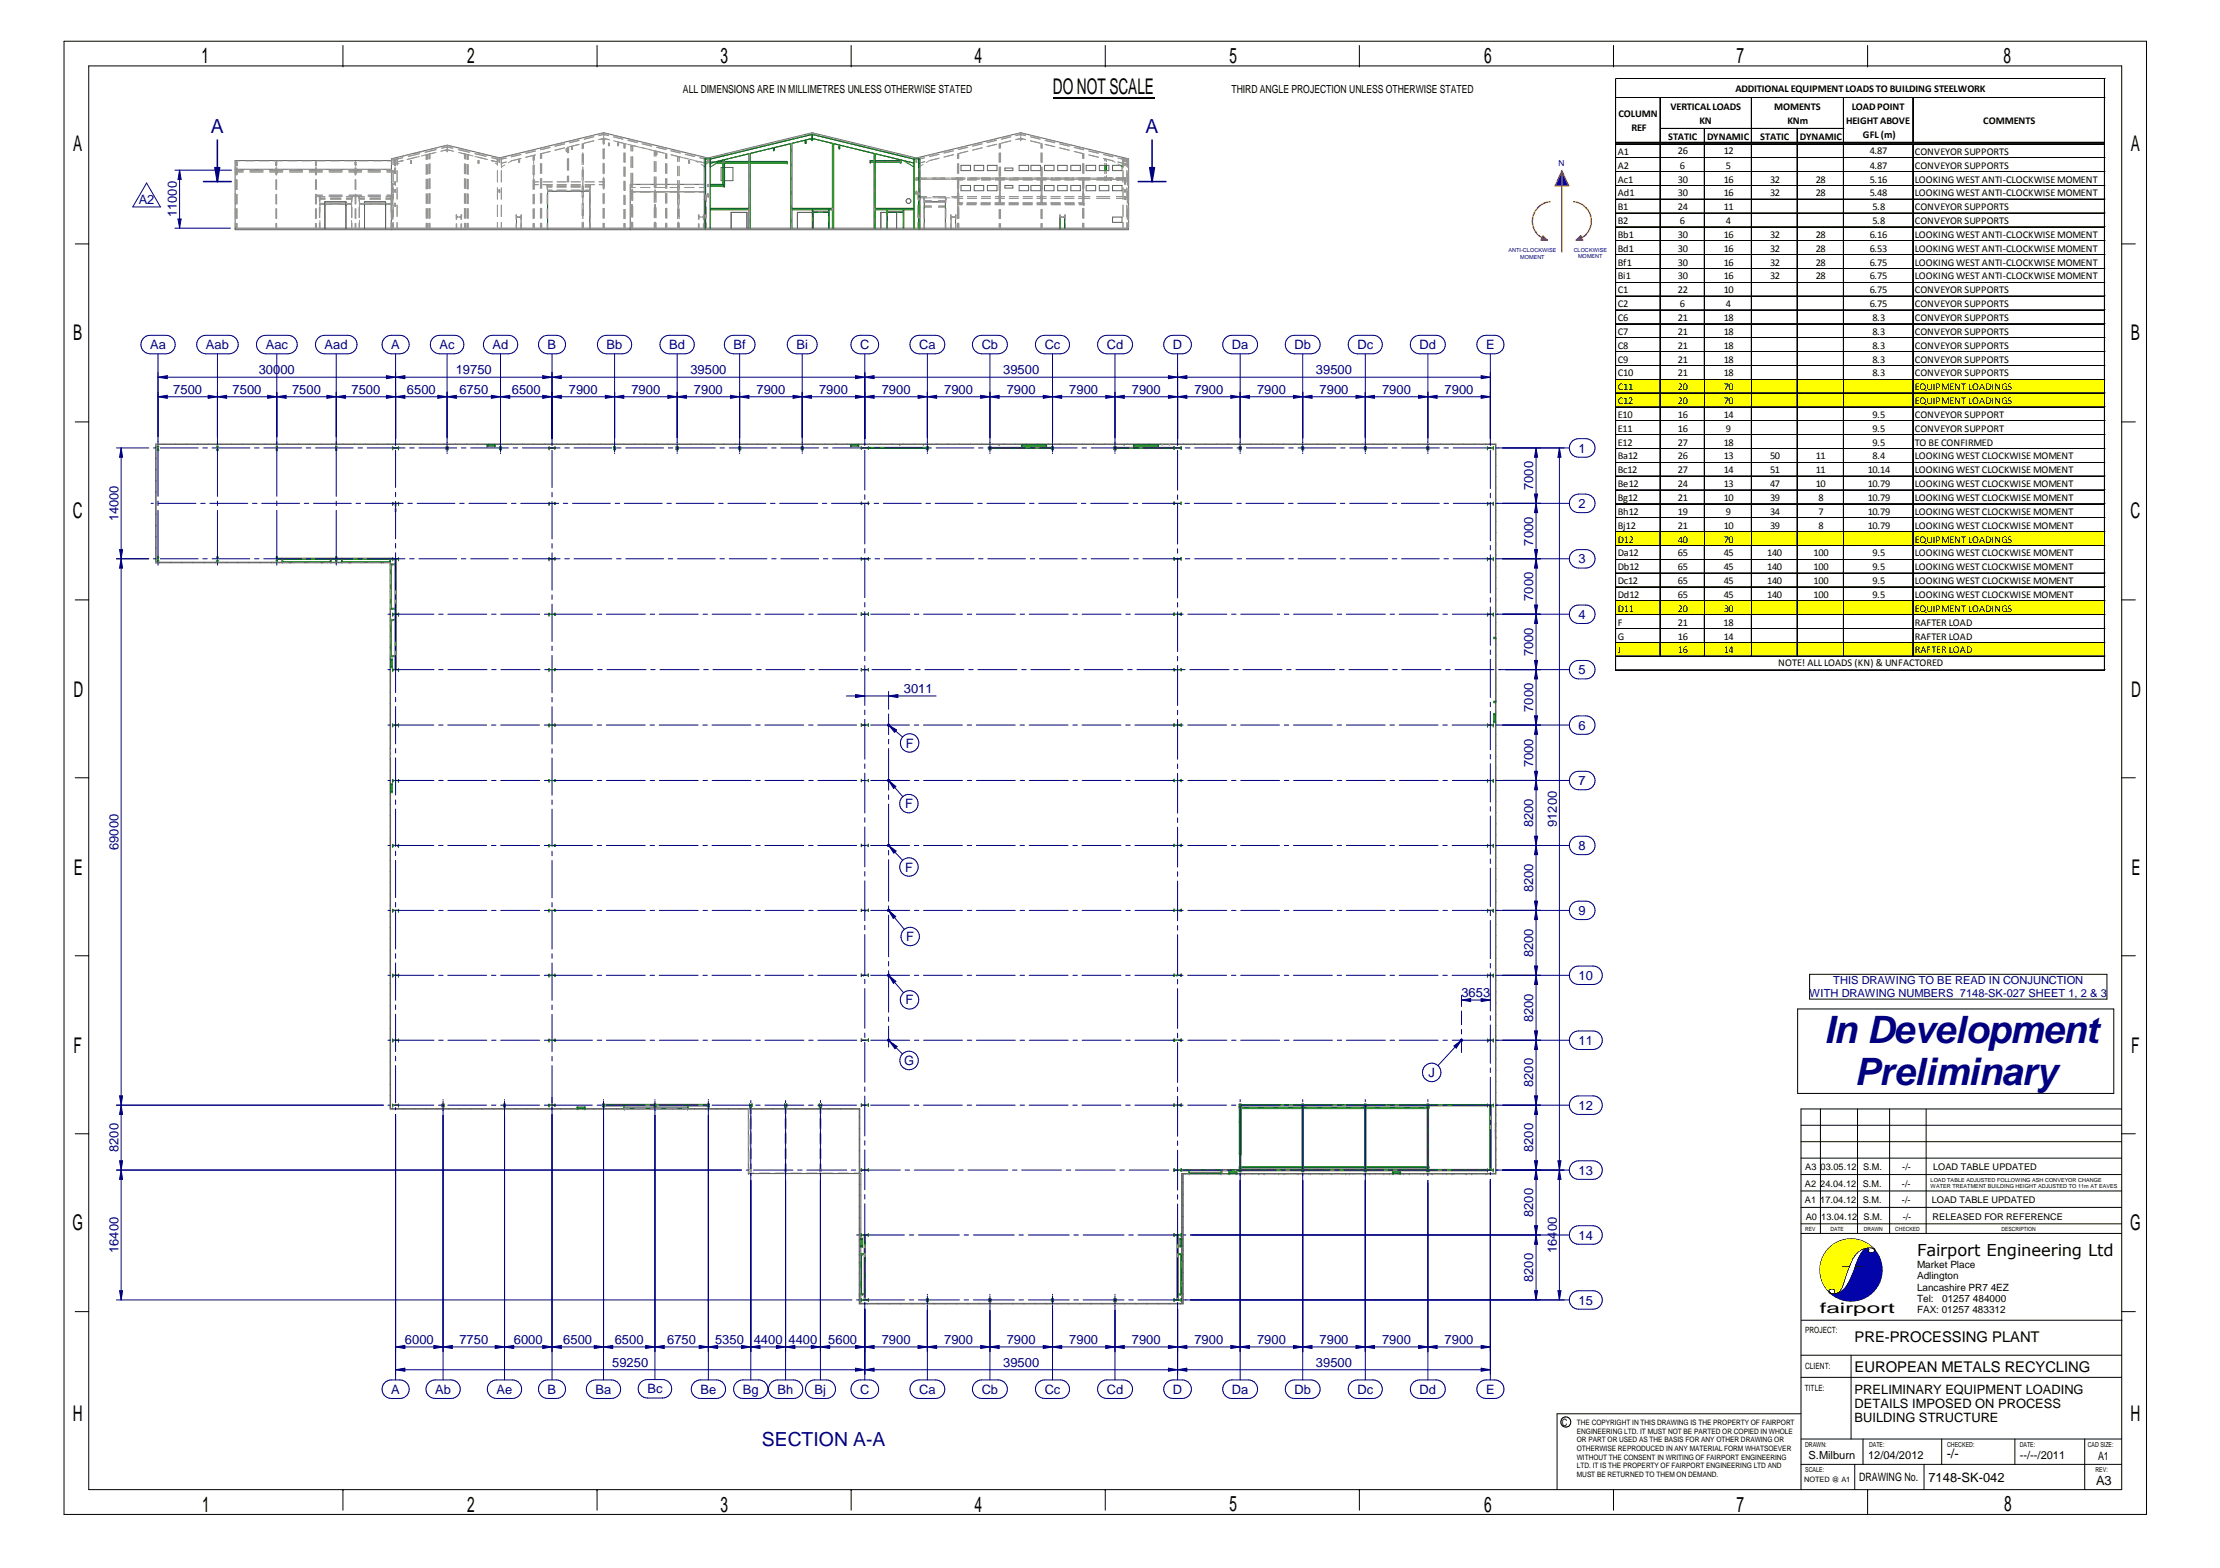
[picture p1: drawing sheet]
<svg xmlns="http://www.w3.org/2000/svg" width="841mm" height="594mm" viewBox="0 0 841 594" stroke-linecap="round" stroke-linejoin="round" font-family="sans-serif">
<defs><g id="words">
<g font-size="14.3" fill="#000080">
<text x="691" y="395.2">In Development</text>
<text x="702.6" y="411.2">Preliminary</text>
</g>
<g font-size="8.2">
<text x="76.4" y="23.9">1</text>
<text x="177" y="23.9">2</text>
<text x="273" y="23.9">3</text>
<text x="369.1" y="24">4</text>
<text x="465.8" y="23.9">5</text>
<text x="562.3" y="24">6</text>
<text x="759" y="23.9">8</text>
<text x="657.9" y="24">7</text>
<text x="398.9" y="35.8">DONOT SCALE</text>
<text x="27.7" y="57.1">A</text>
<text x="807.3" y="57.1">A</text>
<text x="27.7" y="128.8">B</text>
<text x="807.3" y="128.8">B</text>
<text x="27.6" y="196.3">C</text>
<text x="807.2" y="196.3">C</text>
<text x="27.9" y="264.1">D</text>
<text x="807.4" y="264.1">D</text>
<text x="28" y="331.4">E</text>
<text x="807.5" y="331.4">E</text>
<text x="27.8" y="398.8">F</text>
<text x="807.3" y="398.8">F</text>
<text x="27.5" y="466">G</text>
<text x="807" y="466">G</text>
<text x="27.6" y="538.4">H</text>
<text x="807.2" y="538.4">H</text>
<text x="76.6" y="572.7">1</text>
<text x="177" y="572.7">2</text>
<text x="273" y="572.7">3</text>
<text x="369.1" y="572.7">4</text>
<text x="465.8" y="572.6">5</text>
<text x="562.3" y="572.7">6</text>
<text x="657.9" y="572.8">7</text>
<text x="759.3" y="572.6">8</text>
</g>
<g font-size="7.4" fill="#000080">
<text x="79.9" y="50.4">A</text>
<text x="434" y="50.4">A</text>
<text x="288.6" y="547.9">SECTION A-A</text>
</g>
<text font-size="6.2" x="726.3" y="475.9">Fairport Engineering Ltd</text>
<g font-size="5.6">
<text x="702.6" y="508.6">PRE-PROCESSING PLANT</text>
<text x="702.6" y="519.6">EUROPEAN METALS RECYCLING</text>
</g>
<text font-size="5.5" x="689.4" y="497.5">fairport</text>
<g font-size="4.9" fill="#000080">
<text x="52.5" y="77.1">A2</text>
<text x="67" y="82.3" transform="rotate(-90 67 82.3)">11000</text>
<text x="56.9" y="132.3">Aa</text>
<text x="78" y="132.3">Aab</text>
<text x="100.7" y="132.3">Aac</text>
<text x="123" y="132.3">Aad</text>
<text x="148.3" y="132.3">A</text>
<text x="166.5" y="132.3">Ac</text>
<text x="186.6" y="132.3">Ad</text>
<text x="207.5" y="132.3">B</text>
<text x="229.8" y="132.3">Bb</text>
<text x="253.5" y="132.3">Bd</text>
<text x="277.9" y="132.3">Bf</text>
<text x="301.8" y="132.3">Bi</text>
<text x="325.9" y="132.3">C</text>
<text x="348.2" y="132.3">Ca</text>
<text x="371.9" y="132.3">Cb</text>
<text x="395.8" y="132.3">Cc</text>
<text x="419.3" y="132.3">Cd</text>
<text x="444.4" y="132.3">D</text>
<text x="466.7" y="132.3">Da</text>
<text x="490.4" y="132.3">Db</text>
<text x="514.3" y="132.3">Dc</text>
<text x="537.8" y="132.3">Dd</text>
<text x="563" y="132.3">E</text>
<text x="98" y="141.9">30000</text>
<text x="172.6" y="141.9">19750</text>
<text x="261.5" y="141.9">39500</text>
<text x="380" y="141.9">39500</text>
<text x="498.5" y="141.9">39500</text>
<text x="65.7" y="149.3">7500</text>
<text x="88.1" y="149.3">7500</text>
<text x="110.7" y="149.3">7500</text>
<text x="133.1" y="149.3">7500</text>
<text x="154.1" y="149.3">6500</text>
<text x="174" y="149.3">6750</text>
<text x="193.9" y="149.3">6500</text>
<text x="215.5" y="149.3">7900</text>
<text x="239.2" y="149.3">7900</text>
<text x="262.9" y="149.3">7900</text>
<text x="286.6" y="149.3">7900</text>
<text x="310.3" y="149.3">7900</text>
<text x="334" y="149.3">7900</text>
<text x="357.7" y="149.3">7900</text>
<text x="381.4" y="149.3">7900</text>
<text x="405.1" y="149.3">7900</text>
<text x="428.8" y="149.3">7900</text>
<text x="452.5" y="149.3">7900</text>
<text x="476.2" y="149.3">7900</text>
<text x="499.9" y="149.3">7900</text>
<text x="523.6" y="149.3">7900</text>
<text x="547.3" y="149.3">7900</text>
<text x="598" y="171.5">1</text>
<text x="580.9" y="185.7" transform="rotate(-90 580.9 185.7)">7000</text>
<text x="44.8" y="197.6" transform="rotate(-90 44.8 197.6)">14000</text>
<text x="598" y="192.4">2</text>
<text x="580.9" y="206.7" transform="rotate(-90 580.9 206.7)">7000</text>
<text x="598" y="213.5">3</text>
<text x="580.9" y="227.7" transform="rotate(-90 580.9 227.7)">7000</text>
<text x="598" y="234.5">4</text>
<text x="580.9" y="248.7" transform="rotate(-90 580.9 248.7)">7000</text>
<text x="598" y="255.5">5</text>
<text x="342.4" y="262.7">3011</text>
<text x="580.9" y="269.7" transform="rotate(-90 580.9 269.7)">7000</text>
<text x="598" y="276.5">6</text>
<text x="343.1" y="283.3">F</text>
<text x="580.9" y="290.7" transform="rotate(-90 580.9 290.7)">7000</text>
<text x="598" y="297.5">7</text>
<text x="342.9" y="306.2">F</text>
<text x="580.9" y="313.5" transform="rotate(-90 580.9 313.5)">8200</text>
<text x="589.7" y="313.4" transform="rotate(-90 589.7 313.4)">91200</text>
<text x="44.8" y="322.1" transform="rotate(-90 44.8 322.1)">69000</text>
<text x="598" y="322.1">8</text>
<text x="342.9" y="330.2">F</text>
<text x="580.9" y="338.1" transform="rotate(-90 580.9 338.1)">8200</text>
<text x="598" y="346.7">9</text>
<text x="343.3" y="356.6">F</text>
<text x="580.9" y="362.7" transform="rotate(-90 580.9 362.7)">8200</text>
<text x="598" y="371.3">10</text>
<text x="553.7" y="377.9">3653</text>
<text x="343.1" y="380.6">F</text>
<text x="580.9" y="387.3" transform="rotate(-90 580.9 387.3)">8200</text>
<text x="598" y="395.9">11</text>
<text x="342.5" y="403.5">G</text>
<text x="541.2" y="408.1">J</text>
<text x="580.9" y="411.9" transform="rotate(-90 580.9 411.9)">8200</text>
<text x="598" y="420.5">12</text>
<text x="44.8" y="436.5" transform="rotate(-90 44.8 436.5)">8200</text>
<text x="580.9" y="436.5" transform="rotate(-90 580.9 436.5)">8200</text>
<text x="598" y="445.1">13</text>
<text x="580.9" y="461.1" transform="rotate(-90 580.9 461.1)">8200</text>
<text x="598" y="469.6">14</text>
<text x="44.8" y="474.8" transform="rotate(-90 44.8 474.8)">16400</text>
<text x="589.7" y="474.8" transform="rotate(-90 589.7 474.8)">16400</text>
<text x="580.9" y="485.7" transform="rotate(-90 580.9 485.7)">8200</text>
<text x="598" y="494.3">15</text>
<text x="153.4" y="509.3">6000</text>
<text x="174" y="509.3">7750</text>
<text x="194.6" y="509.3">6000</text>
<text x="213.4" y="509.3">6500</text>
<text x="232.9" y="509.3">6500</text>
<text x="252.8" y="509.3">6750</text>
<text x="270.9" y="509.3">5350</text>
<text x="285.5" y="509.3">4400</text>
<text x="298.7" y="509.3">4400</text>
<text x="313.7" y="509.3">5600</text>
<text x="334" y="509.3">7900</text>
<text x="357.7" y="509.3">7900</text>
<text x="381.4" y="509.3">7900</text>
<text x="405.1" y="509.3">7900</text>
<text x="428.8" y="509.3">7900</text>
<text x="452.5" y="509.3">7900</text>
<text x="476.2" y="509.3">7900</text>
<text x="499.9" y="509.3">7900</text>
<text x="523.6" y="509.3">7900</text>
<text x="547.3" y="509.3">7900</text>
<text x="231.9" y="517.9">59250</text>
<text x="380" y="517.9">39500</text>
<text x="498.5" y="517.9">39500</text>
<text x="245.3" y="527.9">Bc</text>
<text x="148.3" y="528.1">A</text>
<text x="164.8" y="528.1">Ab</text>
<text x="188.1" y="528.1">Ae</text>
<text x="207.5" y="528.1">B</text>
<text x="225.6" y="528.1">Ba</text>
<text x="265.3" y="528.1">Be</text>
<text x="281.4" y="528.1">Bg</text>
<text x="294.6" y="528.1">Bh</text>
<text x="308.6" y="528.1">Bj</text>
<text x="325.9" y="528.1">C</text>
<text x="348.2" y="528.1">Ca</text>
<text x="371.9" y="528.1">Cb</text>
<text x="395.8" y="528.1">Cc</text>
<text x="419.3" y="528.1">Cd</text>
<text x="444.4" y="528.1">D</text>
<text x="466.7" y="528.1">Da</text>
<text x="490.4" y="528.1">Db</text>
<text x="514.3" y="528.1">Dc</text>
<text x="537.8" y="528.1">Dd</text>
<text x="563" y="528.1">E</text>
</g>
<g font-size="4.9">
<text x="702.6" y="528.1">PRELIMINARY EQUIPMENT LOADING</text>
<text x="702.6" y="533.4">DETAILS IMPOSED ON PROCESS</text>
<text x="702.6" y="538.6">BUILDING STRUCTURE</text>
<text x="737.5" y="552.5">-/-</text>
<text x="730.5" y="561.6">7148-SK-042</text>
<text x="794" y="562.5">A3</text>
</g>
<g font-size="4.4">
<text x="794.8" y="553.2">A1</text>
<text x="704.3" y="561.2">DRAWING No.</text>
</g>
<g font-size="4.2">
<text x="258.7" y="35.3">ALL DIMENSIONS ARE IN MILLIMETRES UNLESS OTHERWISE STATED</text>
<text x="466.5" y="35.2">THIRD ANGLE PROJECTION UNLESS OTHERWISE STATED</text>
<text x="685.2" y="552.7">S.Milburn</text>
<text x="707.7" y="552.7">12/04/2012</text>
<text x="765.2" y="552.7">--/--/2011</text>
</g>
<g font-size="4.2" fill="#000080">
<text x="685.5" y="377.6">WITH DRAWING NUMBERS 7148-SK-027 SHEET 1, 2 &amp; 3</text>
<text x="694.5" y="372.9">THIS DRAWING TO BE READ IN CONJUNCTION</text>
</g>
<g font-size="3.9">
<text x="657.4" y="34.8">ADDITIONAL EQUIPMENT LOADS TO BUILDING STEELWORK</text>
<text x="632.8" y="41.6">VERTICAL LOADS</text>
<text x="672.1" y="41.6">MOMENTS</text>
<text x="701.5" y="41.6">LOAD POINT</text>
<text x="613.1" y="44.2">COLUMN</text>
<text x="643.8" y="46.9">KN</text>
<text x="677.1" y="46.9">KNm</text>
<text x="699.4" y="46.9">HEIGHT ABOVE</text>
<text x="751.3" y="46.9">COMMENTS</text>
<text x="618.1" y="49.5">REF</text>
<text x="632" y="52.9">STATIC</text>
<text x="646.7" y="52.9">DYNAMIC</text>
<text x="666.9" y="52.9">STATIC</text>
<text x="681.8" y="52.9">DYNAMIC</text>
<text x="705.7" y="52.1">GFL (m)</text>
<text x="612.9" y="58.7">A1</text>
<text x="635.7" y="58.4">26</text>
<text x="653" y="58.4">12</text>
<text x="708.3" y="58.4">4.87</text>
<text x="725.4" y="58.7">CONVEYOR SUPPORTS</text>
<text x="612.9" y="63.9">A2</text>
<text x="636.4" y="63.9">6</text>
<text x="653.8" y="63.9">5</text>
<text x="708.3" y="63.9">4.87</text>
<text x="725.4" y="63.9">CONVEYOR SUPPORTS</text>
<text x="612.9" y="69.2">Ac1</text>
<text x="635.7" y="69.2">30</text>
<text x="653" y="69.2">16</text>
<text x="670.6" y="69.2">32</text>
<text x="687.9" y="69.2">28</text>
<text x="708.3" y="69.2">5.16</text>
<text x="725.4" y="69.2">LOOKING WEST ANTI-CLOCKWISE MOMENT</text>
<text x="612.9" y="74.4">Ad1</text>
<text x="635.7" y="74.4">30</text>
<text x="653" y="74.4">16</text>
<text x="670.6" y="74.4">32</text>
<text x="687.9" y="74.4">28</text>
<text x="708.3" y="74.4">5.48</text>
<text x="725.4" y="74.4">LOOKING WEST ANTI-CLOCKWISE MOMENT</text>
<text x="612.9" y="79.7">B1</text>
<text x="635.7" y="79.7">24</text>
<text x="653" y="79.7">11</text>
<text x="709.4" y="79.7">5.8</text>
<text x="725.4" y="79.7">CONVEYOR SUPPORTS</text>
<text x="612.9" y="84.9">B2</text>
<text x="636.4" y="84.9">6</text>
<text x="653.8" y="84.9">4</text>
<text x="709.4" y="84.9">5.8</text>
<text x="725.4" y="84.9">CONVEYOR SUPPORTS</text>
<text x="612.9" y="90.2">Bb1</text>
<text x="612.9" y="95.4">Bd1</text>
<text x="635.7" y="90.2">30</text>
<text x="635.7" y="95.4">30</text>
<text x="653" y="90.2">16</text>
<text x="653" y="95.4">16</text>
<text x="670.6" y="90.2">32</text>
<text x="670.6" y="95.4">32</text>
<text x="687.9" y="90.2">28</text>
<text x="687.9" y="95.4">28</text>
<text x="708.3" y="90.2">6.16</text>
<text x="708.3" y="95.4">6.53</text>
<text x="725.4" y="95.4">LOOKING WEST ANTI-CLOCKWISE MOMENT</text>
<text x="725.4" y="90.2">LOOKING WEST ANTI-CLOCKWISE MOMENT</text>
<text x="612.9" y="100.6">Bf1</text>
<text x="635.7" y="100.6">30</text>
<text x="653" y="100.6">16</text>
<text x="670.6" y="100.6">32</text>
<text x="687.9" y="100.6">28</text>
<text x="708.3" y="100.6">6.75</text>
<text x="725.4" y="100.6">LOOKING WEST ANTI-CLOCKWISE MOMENT</text>
<text x="612.9" y="105.9">Bi1</text>
<text x="635.7" y="105.9">30</text>
<text x="653" y="105.9">16</text>
<text x="670.6" y="105.9">32</text>
<text x="687.9" y="105.9">28</text>
<text x="708.3" y="105.9">6.75</text>
<text x="725.4" y="105.9">LOOKING WEST ANTI-CLOCKWISE MOMENT</text>
<text x="612.9" y="111.1">C1</text>
<text x="635.7" y="111.1">22</text>
<text x="653" y="111.1">10</text>
<text x="708.3" y="111.1">6.75</text>
<text x="725.4" y="111.1">CONVEYOR SUPPORTS</text>
<text x="612.9" y="116.4">C2</text>
<text x="636.4" y="116.4">6</text>
<text x="653.8" y="116.4">4</text>
<text x="708.3" y="116.4">6.75</text>
<text x="725.4" y="116.4">CONVEYOR SUPPORTS</text>
<text x="612.9" y="121.6">C6</text>
<text x="635.7" y="121.6">21</text>
<text x="653" y="121.6">18</text>
<text x="709.4" y="121.6">8.3</text>
<text x="725.4" y="121.6">CONVEYOR SUPPORTS</text>
<text x="612.9" y="126.9">C7</text>
<text x="635.7" y="126.9">21</text>
<text x="653" y="126.9">18</text>
<text x="709.4" y="126.9">8.3</text>
<text x="725.4" y="126.9">CONVEYOR SUPPORTS</text>
<text x="612.9" y="132.1">C8</text>
<text x="612.9" y="137.4">C9</text>
<text x="635.7" y="132.1">21</text>
<text x="635.7" y="137.4">21</text>
<text x="653" y="132.1">18</text>
<text x="653" y="137.4">18</text>
<text x="709.4" y="132.1">8.3</text>
<text x="709.4" y="137.4">8.3</text>
<text x="725.4" y="132.1">CONVEYOR SUPPORTS</text>
<text x="725.4" y="137.4">CONVEYOR SUPPORTS</text>
<text x="612.9" y="142.6">C10</text>
<text x="635.7" y="142.6">21</text>
<text x="653" y="142.6">18</text>
<text x="709.4" y="142.6">8.3</text>
<text x="725.4" y="142.6">CONVEYOR SUPPORTS</text>
<text x="612.9" y="147.9">C11</text>
<text x="635.7" y="147.9">20</text>
<text x="653" y="147.9">70</text>
<text x="725.4" y="147.9">EQUIPMENT LOADINGS</text>
<text x="612.9" y="153.1">C12</text>
<text x="635.7" y="153.1">20</text>
<text x="653" y="153.1">70</text>
<text x="725.4" y="153.1">EQUIPMENT LOADINGS</text>
<text x="612.9" y="158.4">E10</text>
<text x="635.7" y="158.4">16</text>
<text x="653" y="158.4">14</text>
<text x="709.4" y="158.4">9.5</text>
<text x="725.4" y="158.4">CONVEYOR SUPPORT</text>
<text x="612.9" y="163.6">E11</text>
<text x="635.7" y="163.6">16</text>
<text x="653.8" y="163.6">9</text>
<text x="709.4" y="163.6">9.5</text>
<text x="725.4" y="163.6">CONVEYOR SUPPORT</text>
<text x="612.9" y="168.9">E12</text>
<text x="635.7" y="168.9">27</text>
<text x="653" y="168.9">18</text>
<text x="709.4" y="168.9">9.5</text>
<text x="725.4" y="168.9">TO BE CONFIRMED</text>
<text x="612.9" y="174.1">Ba12</text>
<text x="612.9" y="179.3">Bc12</text>
<text x="635.7" y="174.1">26</text>
<text x="635.7" y="179.3">27</text>
<text x="653" y="174.1">13</text>
<text x="653" y="179.3">14</text>
<text x="670.6" y="174.1">50</text>
<text x="670.6" y="179.3">51</text>
<text x="687.9" y="174.1">11</text>
<text x="687.9" y="179.3">11</text>
<text x="707.6" y="179.3">10.14</text>
<text x="709.4" y="174.1">8.4</text>
<text x="725.4" y="174.1">LOOKING WEST CLOCKWISE MOMENT</text>
<text x="725.4" y="179.3">LOOKING WEST CLOCKWISE MOMENT</text>
<text x="612.9" y="184.6">Be12</text>
<text x="635.7" y="184.6">24</text>
<text x="653" y="184.6">13</text>
<text x="670.6" y="184.6">47</text>
<text x="687.9" y="184.6">10</text>
<text x="707.6" y="184.6">10.79</text>
<text x="725.4" y="184.6">LOOKING WEST CLOCKWISE MOMENT</text>
<text x="612.9" y="189.8">Bg12</text>
<text x="635.7" y="189.8">21</text>
<text x="653" y="189.8">10</text>
<text x="670.6" y="189.8">39</text>
<text x="688.9" y="189.8">8</text>
<text x="707.6" y="189.8">10.79</text>
<text x="725.4" y="189.8">LOOKING WEST CLOCKWISE MOMENT</text>
<text x="612.9" y="195.1">Bh12</text>
<text x="635.7" y="195.1">19</text>
<text x="653.8" y="195.1">9</text>
<text x="670.6" y="195.1">34</text>
<text x="688.9" y="195.1">7</text>
<text x="707.6" y="195.1">10.79</text>
<text x="725.4" y="195.1">LOOKING WEST CLOCKWISE MOMENT</text>
<text x="612.9" y="200.3">Bj12</text>
<text x="635.7" y="200.3">21</text>
<text x="653" y="200.3">10</text>
<text x="670.6" y="200.3">39</text>
<text x="688.9" y="200.3">8</text>
<text x="707.6" y="200.3">10.79</text>
<text x="725.4" y="200.3">LOOKING WEST CLOCKWISE MOMENT</text>
<text x="612.9" y="205.6">D12</text>
<text x="635.7" y="205.6">40</text>
<text x="653" y="205.6">70</text>
<text x="725.4" y="205.6">EQUIPMENT LOADINGS</text>
<text x="612.9" y="210.8">Da12</text>
<text x="635.7" y="210.8">65</text>
<text x="653" y="210.8">45</text>
<text x="669.5" y="210.8">140</text>
<text x="687.1" y="210.8">100</text>
<text x="709.4" y="210.8">9.5</text>
<text x="725.4" y="210.8">LOOKING WEST CLOCKWISE MOMENT</text>
<text x="612.9" y="216.1">Db12</text>
<text x="612.9" y="221.3">Dc12</text>
<text x="635.7" y="216.1">65</text>
<text x="635.7" y="221.3">65</text>
<text x="653" y="216.1">45</text>
<text x="653" y="221.3">45</text>
<text x="669.5" y="216.1">140</text>
<text x="669.5" y="221.3">140</text>
<text x="687.1" y="216.1">100</text>
<text x="687.1" y="221.3">100</text>
<text x="709.4" y="216.1">9.5</text>
<text x="709.4" y="221.3">9.5</text>
<text x="725.4" y="216.1">LOOKING WEST CLOCKWISE MOMENT</text>
<text x="725.4" y="221.3">LOOKING WEST CLOCKWISE MOMENT</text>
<text x="612.9" y="226.6">Dd12</text>
<text x="635.7" y="226.6">65</text>
<text x="653" y="226.6">45</text>
<text x="669.5" y="226.6">140</text>
<text x="687.1" y="226.6">100</text>
<text x="709.4" y="226.6">9.5</text>
<text x="725.4" y="226.6">LOOKING WEST CLOCKWISE MOMENT</text>
<text x="612.9" y="231.8">D11</text>
<text x="635.7" y="231.8">20</text>
<text x="653" y="231.8">30</text>
<text x="725.4" y="231.8">EQUIPMENT LOADINGS</text>
<text x="612.9" y="237.1">F</text>
<text x="635.7" y="237.1">21</text>
<text x="653" y="237.1">18</text>
<text x="725.4" y="237.1">RAFTER LOAD</text>
<text x="612.9" y="242.3">G</text>
<text x="635.7" y="242.3">16</text>
<text x="653" y="242.3">14</text>
<text x="725.4" y="242.3">RAFTER LOAD</text>
<text x="612.9" y="247.6">J</text>
<text x="635.7" y="247.6">16</text>
<text x="653" y="247.6">14</text>
<text x="725.4" y="247.6">RAFTER LOAD</text>
<text x="673.7" y="252.5">NOTE! ALL LOADS (KN) &amp; UNFACTORED</text>
</g>
<g font-size="3.8">
<text x="726.3" y="480.5">Market Place</text>
<text x="726.3" y="484.8">Adlington</text>
<text x="726.3" y="489">Lancashire PR7 4EZ</text>
<text x="726.3" y="493.2">Tel:</text>
<text x="726.3" y="497.4">FAX: 01257 483312</text>
<text x="735.8" y="493.2">01257 484000</text>
<text x="591.7" y="540.1">C</text>
</g>
<g font-size="3.5">
<text x="683.9" y="443.3">A3</text>
<text x="689.7" y="443.2">03.05.12</text>
<text x="705.8" y="443.3">S.M.</text>
<text x="720.6" y="443.3">-/-</text>
<text x="732.3" y="443.3">LOAD TABLE UPDATED</text>
<text x="683.8" y="449.6">A2</text>
<text x="689.6" y="449.6">24.04.12</text>
<text x="705.7" y="449.6">S.M.</text>
<text x="720.5" y="449.6">-/-</text>
<text x="683.8" y="455.8">A1</text>
<text x="689.6" y="455.8">17.04.12</text>
<text x="705.7" y="455.8">S.M.</text>
<text x="720.5" y="455.8">-/-</text>
<text x="731.8" y="455.8">LOAD TABLE UPDATED</text>
<text x="684.1" y="462.3">A0</text>
<text x="689.9" y="462.3">13.04.12</text>
<text x="706" y="462.3">S.M.</text>
<text x="720.8" y="462.3">-/-</text>
<text x="732.1" y="462.3">RELEASED FOR REFERENCE</text>
</g>
<g font-size="3.3">
<text x="683.8" y="505.1">PROJECT:</text>
<text x="683.8" y="518.5">CLIENT:</text>
<text x="683.7" y="526.9">TITLE:</text>
</g>
<text font-size="3.1" fill="#000080" x="590.5" y="63">N</text>
<g font-size="2.8">
<text x="597.4" y="539.8">THE COPYRIGHT IN THIS DRAWING IS THE PROPERTY OF FAIRPORT</text>
<text x="597.4" y="543.1">ENGINEERING LTD. IT MUST NOT BE PARTED OR COPIED IN WHOLE</text>
<text x="597.4" y="546.4">OR PART OR USED AS THE BASIS FOR ANY OTHER DRAWING OR</text>
<text x="597.4" y="549.7">OTHERWISE REPRODUCED IN ANY MATERIAL FORM WHATSOEVER</text>
<text x="597.4" y="553">WITHOUT THE CONSENT IN WRITING OF FAIRPORT ENGINEERING</text>
<text x="597.4" y="556.3">LTD. IT IS THE PROPERTY OF FAIRPORT ENGINEERING LTD AND</text>
<text x="597.4" y="559.6">MUST BE RETURNED TO THEM ON DEMAND.</text>
<text x="683.4" y="561.4">NOTED @ A1</text>
</g>
<g font-size="2.6">
<text x="683.9" y="548.1">DRAWN:</text>
<text x="708.1" y="548.1">DATE:</text>
<text x="737.7" y="548.1">CHECKED:</text>
<text x="765.1" y="548.1">DATE:</text>
<text x="790.9" y="548.1">CAD SIZE:</text>
<text x="683.9" y="557.7">SCALE:</text>
<text x="793.8" y="557.7">REV:</text>
</g>
<g font-size="2.2">
<text x="683.9" y="466.3">REV</text>
<text x="693.4" y="466.4">DATE</text>
<text x="706" y="466.3">DRAWN</text>
<text x="717.9" y="466.2">CHECKED</text>
<text x="758.2" y="466.3">DESCRIPTION</text>
</g>
<g font-size="2.1" fill="#000080">
<text x="571.5" y="95.6">ANTI-CLOCKWISE</text>
<text x="596.2" y="95.5">CLOCKWISE</text>
<text x="575.9" y="98">MOMENT</text>
<text x="597.9" y="97.8">MOMENT</text>
</g>
<g font-size="2.1">
<text x="731.4" y="447.9">LOAD TABLE ADJUSTED FOLLOWING ASH CONVEYOR CHANGE</text>
<text x="731.4" y="450.1">WATER TREATMENT BUILDING HEIGHT ADJUSTED TO 11m AT EAVES</text>
</g>
</g></defs>
<g fill="none" stroke="#000" stroke-width=".38">
<path d="M24.3 15.6h788.9v558.2h-788.9zM129.9 17.2v7.8M226.2 17.2v7.8M322.5 17.2v7.8M418.7 17.2v7.8M515 17.2v7.8M611.3 17.2v7.8M707.5 17.2v7.8M33.6 25h770.2v539.4h-770.2zM129.9 25h.1M226.2 25h.1M322.5 25h.1"/>
<path d="M418.7 25h.1M515 25h.1M611.3 25h.1M707.5 25h.1M28.5 92.4h5.1M803.8 92.4h5.1M28.5 159.9h5.1M803.8 159.9h5.1M28.5 227.3h5.1M803.8 227.3h5.1M28.5 294.7h5.1M803.8 294.7h5.1"/>
<path d="M28.5 362.1h5.1M803.8 362.1h5.1M28.5 429.6h5.1M682.3 438.8h121.5M682.3 432.6h121.5M682.3 426.3h121.5M689.7 420.2v47.1M703.7 420.2v47.1M715.9 420.2v47.1M729.7 420.2v47.1M803.8 420.2h-121.5v144.2M803.8 429.6h5.1"/>
<path d="M682.3 445h121.5M682.3 457.5h121.5M682.3 451.2h121.5M682.3 467.3h121.5M682.3 463.7h121.5M700.5 480l-.2 .3M700.5 480l-.1 .1M707.8 473.4l-.1 .1a.9 .9 0 0 0 1 1.1l1.2-.2 .4-.3v-.6M707.9 473.3h.1M707.9 473.2l-.6-.2a6.1 6.1 0 0 0-3.4 4.4l-.9 2.2h2.6v.4h-2.7a25.6 25.6 0 0 1-4.7 8.8l-2.2 1.4a2.62 2.62 0 0 1-2.4-.1l-.3-.2M707.9 473.2h.1M707.9 473.2v.1"/>
<path d="M709.9 473.1a6.6 6.6 0 0 0-8.3 4.2l-.9 2.3h-2.8v.4h2.6M710.2 473.5h.1M710.2 473.5a11.8 11.8 0 0 0-17.2-.8 11.8 11.8 0 0 0 .3 17.2M28.5 497h5.1M700.3 480.3l-1.9 5.8a4 4 0 0 1-3.1 3.8l-.3-.2a.99 .99 0 0 0-.1-1.3 .99 .99 0 0 0-1.2-.1 .77 .77 0 0 0-.8 .3 .77 .77 0 0 0 .1 .9l.3 .4M700.4 480.1l-.1 .2M803.8 497h5.1M682.3 513.5h121.5M682.4 500.2h121.6M701.3 513.5v31.7M682.3 535.6h-92.4v28.7M682.3 521.8h121.5"/>
<path d="M682.3 545.2h121.5M682.3 554.8h121.5M702.6 554.8v9.6M705.8 545.2v9.6M728.9 554.8v9.6M735.6 545.2v9.6M763.3 545.2v9.6M789.8 545.2v19.2M129.9 564.4h.1M129.9 564.4v7.8M226.2 564.4h.1M226.2 564.4v7.8"/>
<path d="M322.5 564.4h.1M322.5 564.4v7.8M418.7 564.4h.1M418.7 564.4v7.8M515 564.4h.1M515 564.4v7.8M611.3 564.4h.1M611.3 564.4v7.8M707.5 564.4h.1M707.5 564.4v9.4"/>
<circle cx="593.2" cy="538.8" r="1.93"/>
</g>
<path d="M398.9 36.7h3.8v.6h-3.8zM402.6 36.7h5.5v.6h-5.5zM408 36.7h3.8v.6h-3.8zM411.7 36.7h8.6v.6h-8.6zM420.3 36.7h3.5v.6h-3.5zM423.8 36.7h3.7v.6h-3.7zM427.4 36.7h6.3v.6h-6.3zM433.7 36.7h3.5v.6h-3.5z" fill="#000"/>
<path d="M692.5 473.2a11.8 11.8 0 0 1 17.6 .2 5.3 5.3 0 0 0-6.9 1.5l-1.4 2.1-1.1 2.6h-2.8v.4h2.6l-.7 1.9a20.6 20.6 0 0 1-3 7.3 1.29 1.29 0 0 1-1.8 .5 .85 .85 0 0 0 .1-1 .85 .85 0 0 0-.9-.4 .96 .96 0 0 0-1 .1 .96 .96 0 0 0-.4 .9l.5 .6a11.8 11.8 0 0 1-.8-16.7z" fill-rule="evenodd" fill="#ffbf00"/>
<path d="M707.8 473.4l-.1 .1a.9 .9 0 0 0 1 1.1l1.1-.1 .5-.8a11.8 11.8 0 0 1-.9 16 11.8 11.8 0 0 1-16.1 .2M707.9 473.2l-.6-.2a6.1 6.1 0 0 0-3.4 4.4l-.9 2.2h2.6v.4h-2.7l-.1 .4a20 20 0 0 1-5.4 9.1l-1.5 .7-1.8 .1-.8-.4M707.9 473.3l-.1 .1M707.9 473.2v.1" fill="none" stroke="#000" stroke-width=".38"/>
<path d="M706 473.8l1.3-.8 .6 .1-.2 .4a.9 .9 0 0 0 1 1.1l1.1-.1 .5-.8a11.8 11.8 0 0 1-.9 16 11.8 11.8 0 0 1-16.1 .2 4.4 4.4 0 0 0 5.8-1.9l1.6-2.7 2.2-5.3h2.7v-.4h-2.6l1.2-3.1z" fill-rule="evenodd" fill="#00f"/>
<g fill="none" stroke="#008000" stroke-width=".38">
<path d="M283.7 58.3v28.1M284.2 58.2v28.2M293 56.2h.1M293 56.8h.1M293 56.7l.3 .1M293.2 56.7h.1M293.2 56.2h.1M293.2 56.2v.5M293.3 56.1h.1M293.3 56.7h.1M293.3 56.1l-.3 .1M299.5 54.4v32"/>
<path d="M300 54.3v32.1M305 53.5h.1M305 54h.1M305 53.5h.4M305 54h.4M305 54.1h.4M305.2 53.5h.1M305.2 54h.1M305.2 53.5v.5M305.4 53.5h.1M305.4 54.1h.1M307 52.7l.6 .3"/>
<path d="M307.6 53h.1M307.6 53v-2l-38.4 9.2v3M307.6 52.5l-38.4 9.3M307.7 50.9h.1M307.7 53h.1M307.7 50.9v2.1M307.7 50.9l38.5 9.3M308.4 52.7l-.7 .3M315.3 54.3v32.1M315.8 54.4v32M317.8 55.5h.1M317.8 56h.1"/>
<path d="M317.8 55.5h.3M317.8 56h.3M318 55.5h.1M318 56h.1M318 55.5v.5M318.1 55.5h.1M318.1 56h.1M331.1 58.2v28.2M331.6 58.3v28.1M123.1 77h.1M123.1 77.5h.1M131.1 77h.1"/>
<path d="M131.1 77.5h.1M138.1 77.5h.1M138.1 77h.1M146 77.5h.1M146 77h.1M207.4 72.5v13.9M220.5 72.5h.1M221 72.5h.1M266.8 61.7l.4 .1M266.8 60.2l.4 .1M266.9 60.2h.3M267.2 74v12.4"/>
<path d="M267.2 74h.1M267.2 60.2h.1M267.2 60.3v2.9l-.4-.2M267.3 63.2h.1M267.3 60.2h.1M267.3 60.2v26.2M269 60.2h.1M269.1 61.8h.1M269.1 61.2h.1M269.1 70.4l5.3 .1M269.1 69.8h4.8M269.1 60.2h-1.8v26.2"/>
<path d="M269.1 60.2l-.1 26.2M269.1 79h14.6M269.1 79.5h14.6M269.2 63.2h.1M271.6 61.8h12.1M272.5 61.2h11.2M273 60.9l-3.8 2.3M273.9 60.7v.5M273.9 61.8v8.7M273.9 70.5h.1M274.5 70.5h.1M274.5 60.5v.7"/>
<path d="M274.5 61.8v8.7M284.2 61.7h14M284.2 61.2h14M298.2 61.8h.1M298.2 61.2h.1M298.2 61.2v.5M300 79h15.3M300 79.5h15.3M307.7 79.5v6.9M307.9 79.5v6.9M313.9 79.5v6.9M314.1 79.5v6.9"/>
<path d="M329.7 61.4h.1M329.7 60.8h.1M329.7 60.9h.1M329.7 61.4h1.4M329.7 60.9h1.4M329.7 60.8h1.4M329.7 60.9v.5M331.6 61.4l9.7 .1M331.6 60.9h9.7M331.6 60.8h9.7M331.6 79h14.6M331.6 79.5h14.6"/>
<path d="M336 79.5v6.9M336.2 79.5v6.9M341 61.4h.1M341 60.8h.1M341.2 61.4h.1M341.2 60.9h.1M341.2 60.9v.5M341.3 61.5h.1M341.3 60.9h.1M342.2 79.5v6.9M342.4 79.5v6.9M346.2 60.2h.1"/>
<path d="M346.2 60.2v3l-3.9-2.3M346.2 61.8l-38.5-9.3 38.5 9.3M346.2 63.2h.1M346.3 60.2v26.2M346.4 60.2h.1M348 60.2h.1M348 60.2v26.2M348.1 60.2h.1M348.1 67.4h.5M348.1 67.9h.5M348.1 68h.5M348.1 60.2v26.2"/>
<path d="M348.1 60.2h-1.9v26.2M348.1 72.9h.1M348.1 63.2h.1M348.1 73h.1M348.2 74.9h.4M348.2 74.5h.4M348.2 75h.4M348.5 60.2h-.4M348.6 61.7l-.5 .1M348.6 60.2l-.5 .1M348.6 63l-.5 .2M350.2 78.1h.1"/>
<path d="M350.2 78.4h.1M358.2 78.1h.1M358.2 78.4h.1M358.2 78.1v.3M418.5 62.7v1.9M418.6 62.7v1.9M419.1 62.7v1.9M424.4 62.7l.7 .4M207.4 86.4h.1M307.9 80.5h6M307.9 80.3h6M336.2 80.5h6"/>
<path d="M336.2 80.3h6M401.6 86.4h.1M401.6 82.3v4.1M403.3 82.3l.1 4.1"/>
</g>
<g fill="none" stroke="#949494" stroke-width=".38">
<path d="M150.2 59.8l-1.8 .4v2.2M152.6 59.7l-2.1 .6M155.4 58.5l-3.5 .9M158.9 59.3l-4.7 1.2M158.9 58.2l-4.2 1.1M160.7 57.3l-3.5 .8M161.4 58.7l-1.8 .4M161.4 58.7v1.8M161.5 58.6l-.1 .1M161.7 58.6v1.9M161.9 58.5l-.1 .1M161.9 58.5v1.9"/>
<path d="M162.4 58.4v1.9M162.7 58.4v1.8M162.9 58.3v1.9M164.4 58l-2.5 .5M165.2 57.7l-4.2 1.1M165.2 56.7l-4.2 1M165.9 56l-3.4 .8M167.3 57.2l2.1-.5-2.5 .6M167.7 55.5l1.7-.4 2.2 .6M168.6 56.9l.2 .1M169.1 57.1h.3M169.4 57.1h.1"/>
<path d="M169.4 56.1v-.4l-2.1 .5M169.4 56.6v.5M169.4 55.7h.1M169.4 55.7v.5M169.5 55.7l2 .5M169.8 57.1h-.3M170.3 56.9l-.2 .1M171.5 57.2l-2-.5 2.4 .6M173.7 57.7l4.1 1.1M173.7 56.7l4.1 1M173.9 56.2l4.3 1.1M174.5 58l2.4 .5"/>
<path d="M175.9 58.3v1.9M176.1 58.4v1.8M176.4 58.4v1.9M176.9 58.5l.1 .1M176.9 58.5v1.9M177.2 58.6v1.9M177.2 58.6l.2 .1M177.4 58.7l1.8 .4M177.4 58.7v1.8M180 59.3l4.1 1M180.5 57.8l4.4 1.1M181.1 59.6l3.6 .9"/>
<path d="M184.1 59.2l-4.1-.9 4.1 1M186.3 59.8l2.1 .5M187.1 59.4l2.2 .5 1.8-.4M196.8 58.1l-3.8 1M197.4 58.5l-3.7 .9M201.9 59v1.7M202.2 58.9v3.3M202.4 56.8l-3.7 .9M202.4 58.8v1.8M202.9 58.7l-3.7 .9M202.9 57.2l-3.7 .8M205 58.2v1.9"/>
<path d="M205.2 58.2v1.8M208 55.4l-3.7 .9M208.4 57.4l-3.6 .9-.1 1.8M208.4 55.8l-3.6 1M213.7 54.1l-3.8 .8M213.9 56l-3.6 .9 3.6-.9M213.9 54.5l-3.6 .9M214.5 56.9h.1M214.5 56.9h.3M214.5 56.3h.1M214.5 56.4h.1M214.7 56.9h.1"/>
<path d="M214.7 56.4h.1M214.7 56.4v.2M214.7 56.7v.2M214.7 56.3h.1M214.8 56.9h.1M214.8 56.3h.1M214.9 55.8v2.2M215.2 55.8v2.1M215.4 55.7v2.1M216.5 55.7h.1M216.5 56.3h.1M216.6 55.7h.1"/>
<path d="M216.6 56.3h.1M216.7 55.7h.1M216.7 56.2h.1M216.7 55.7v.2M216.7 56v.2M216.8 56.3h.1M216.8 55.7h.1M219.3 52.7l-3.7 .9M219.4 54.7l-3.6 .9 3.6-.9M219.4 53.2l-3.6 .9M220.5 54.4v2M220.5 58.5v3.9"/>
<path d="M220.8 54.4v1.7M220.8 58v3.5M221 54.3v2M221 58.4v4M224.9 51.3l-3.7 .9M225 53.3l-3.7 .9 3.7-.8M225 51.8l-3.7 .9M226.8 51.4l1.8-.4v.4M226.9 50.8l1.8-.4 1.8 .5M228 52.7h.2M228.4 52.9l.2 .1M228.4 52.5v1.9"/>
<path d="M228.4 56.3v3.7M228.6 53h.1M228.6 51.9v.7M228.6 52.8v.2M228.6 52.5l-1.8 .4M228.7 50.9h.1M228.7 52.5h.1M228.7 50.9v.7M228.7 56.5v3.8M228.7 53h.1M228.7 51.9v2.8M228.7 52.5l2.2 .5"/>
<path d="M228.7 50.9l1.8 .5M228.9 52.4h.1M228.9 52.9l-.2 .1M228.9 52.4v2M228.9 56.3v3.7M229.4 52.7h-.2M230.5 54.9h.1M230.5 54.3h.1M230.5 54.9h.3M230.7 54.3h.1M230.7 54.8h.1M230.7 54.3v.2"/>
<path d="M230.7 54.7v.1M230.8 54.8h.1M230.8 54.3h.1M232.4 53.3l3.6 .9M232.4 51.8l3.6 .9M232.4 51.9l3.6 .8M232.5 51.4l3.7 .8M233.2 53.6l4.3 1M234 54.9h.1M234.1 54.3h.1M234.1 54.8h.1M234.2 54.3h.1"/>
<path d="M234.2 54.8h.1M234.2 54.3v.2M234.2 54.7v.1M234.2 54.3h.2M234.3 54.8h.1M234.4 54.3h.1M236.3 54.3v1.8M236.3 57.9v3.5M236.6 54.4v1.7M236.6 58v3.5M236.9 54.4v1.8M236.9 58v3.5"/>
<path d="M237.8 54.7l3.6 .8M237.8 53.2l3.6 .9M238.1 52.7l3.8 .9M239.1 55.2v2M239.1 59.4v4.1M239.1 55.2h.1M239.1 55.2h.2M239.5 55.2h.1M239.6 55.2h.1M239.6 55.2v2M239.6 59.4v4.1M239.7 55.2h.1"/>
<path d="M239.7 55.2v2M239.7 59.4v4.1M239.7 55.2l4.4 1M243.2 56l3.6 .9M243.8 54.1l3.7 .8M246.3 56.7l2.2 .6M246.9 55.3l-3.6-.8 3.5 .9M247.9 57.3v1.9M247.9 57.3h.1M247.9 57.3h.2M248.3 57.3h.1M248.5 57.3h.1"/>
<path d="M248.5 57.3v1.9M248.5 58.3h.1M248.5 57.7h.1M248.5 57.3l2.9 .7M248.6 58.3h.1M248.7 58.3h.1M248.7 57.7h.1M248.7 57.7v.2M248.7 58v.2M248.7 57.3l3.6 .9M248.8 57.7h.1M248.8 58.3h.1"/>
<path d="M249.4 55.4l3.7 .9M252.1 58.2v1.8M252.3 56.6l-3.5-.8 3.5 .9M252.3 58.2v1.9M252.4 58.2v1.9M252.6 58.3v1.8M254.1 58.6l3.6 .9M254.1 57.1l3.7 .9M254.4 58.7l2.9 .7M255.1 56.8l3.7 .9M256.7 59.4v1.8M256.7 59.4h.1"/>
<path d="M256.8 59.4h.1M257.1 59.4h.1M257.3 59.4h.1M257.3 59.4v1.8M257.3 59.4l3.1 .8M259.6 59.9l3.5 .9M260.7 58.2l3.7 .9M263.1 59.3l-3.5-.9 3.6 .9M265 59.8l1.8 .4M265.1 59.7l1.8 .5M266.3 59.5l1.9 .5M268.9 59.8l-2 .5v2.1"/>
<path d="M274.7 58.4l-3.9 1M280.5 57l-3.9 .9M284 58.2v1.9M286.3 55.6l-3.8 .9M292.1 54.2l-3.8 .9M298 52.7l-3.9 1M299.8 54.4v1.7M299.8 58v3.5M303.8 51.4l-3.9 .9M305.8 50.9l1.9-.5 1.9 .5M311.6 51.4l3.8 .9M315.6 54.4v1.7"/>
<path d="M315.6 58v3.5M317.4 52.8l3.9 .9M323.3 54.2l3.8 .9M329.1 55.6l3.8 .9M331.4 58.2v1.9M334.9 57l3.9 1M340.7 58.4l3.9 1M346.5 59.8l1.9 .5v2.1M349.1 59.5l-1.9 .5M350.4 59.8l-1.9 .4M352.1 59.3l3.7-.8-3.6 .8M354.7 58.2l-3.7 .9"/>
<path d="M355.8 59.9l-3.6 .9M360.3 56.8l-3.7 .9M361.1 57.1l-3.5 .9 3.6-.9M361.2 58.6l-3.6 .9M362.7 58.3v1.8M363 58.2v1.9M363 56.6l3.6-.8-3.5 .9M363.2 58.2v1.8M366 55.4l-3.8 .9M366.6 57.3l-3.5 .9M368.5 55.3l3.6-.8-3.6 .9M371.6 54.1l-3.7 .8"/>
<path d="M372.1 56l-3.6 .9M373.9 54l3.6-.9-3.6 1M377.3 52.7l-3.8 .9M377.5 54.7l-3.6 .8M378.5 54.4v1.8M378.5 58v3.5M378.8 54.4v1.7M378.8 58v3.5M379.1 54.3v1.8M379.1 57.9v3.5M382.9 51.3l-3.7 .9M382.9 53.3l-3.5 .9 3.5-.8"/>
<path d="M382.9 51.8l-3.6 .9M382.9 51.9l-3.5 .8M384.8 52.9l1.8-.4-1.8 .4M384.9 50.8l1.8-.4 1.9 .5M386 52.7h.1M386.4 52.8h.2M386.6 50.9h.1M386.6 51v.5M386.6 52v.6M386.6 51l-1.8 .4M386.7 53h.1M386.7 50.9v.7"/>
<path d="M386.7 50.9h.1M386.7 52v1M386.7 52.5l1.8 .4M386.7 51l1.8 .4M387 52.8l-.3 .2M387.4 52.7h-.2M390.4 53.3l3.6 .9-3.6-.8M390.4 51.8l3.6 .9M390.6 51.4l3.9 .9M394.3 54.3v1.8M394.3 57.9v3.5M394.5 54.4v1.7"/>
<path d="M394.5 58v3.5M394.8 54.4v1.8M394.8 58v3.5M395.9 54.7l3.7 .9-3.7-.9M395.9 53.2l3.7 .9M396.4 52.8l3.9 .9M401.4 56l3.7 .9M401.4 54.5l3.7 .9-3.7-.9M402.3 54.2l3.8 .9M407 57.4l3.6 .9M407 55.9l3.6 .9M408.1 55.6l3.8 .9"/>
<path d="M410.1 58.2v1.8M410.4 58.2v1.9M410.6 58.3v1.8M412.5 58.7l3.6 .9M412.5 57.2l3.6 .9M413.9 57l3.8 1M418 58.5l3.6 .9M419.7 58.4l3.9 1M423.5 59.9l1.9 .4v.5M425.6 59.8l1.8 .5v2.8M89.2 64.2h1.8M89.2 63.2v2.8"/>
<path d="M89.2 67.9v3.7M89.2 73.5v3.7M89.2 79v3.7M89.5 65.3h.1M89.5 62.4v-.9h.4v.9M89.5 62.3h.1M89.5 63.5v2.8M89.5 64.5h.1M89.5 64.5h.3M89.5 65.3h.3M89.5 68.1v3.7M89.5 73.6v3.7"/>
<path d="M89.5 79.1v3.7M89.6 62.3h.1M89.7 61.5h.1M89.7 61.7h.1M89.7 62h.1M89.7 68.1v3.7M89.7 73.6v3.7M89.7 79.1v3.7M89.7 62.3h.1M89.7 62.2h.1M89.7 65.2h.1M89.7 64.5h.1"/>
<path d="M89.7 64.6h2.5M89.7 62.3h.2M89.7 61.7v.3M89.7 62.2v.7M89.7 63.7v2.6M89.7 65.2h2.5M89.8 65.3h.1M89.8 64.5h.1M89.8 64.5v1.8M89.8 68.1v3.7M89.8 73.6v3.7M89.8 79.1v3.7"/>
<path d="M89.9 65.3h.1M89.9 64.5h.1M89.9 63.5v1.2M89.9 65v.3M91 61h-1.8v1.1M92.8 64.2h3.6M92.8 61h3.6M94.7 64.6h5M94.7 65.2h5M98.2 64.2h3.6M98.2 61h3.6M102.2 64.6h4.9"/>
<path d="M102.2 65.2h4.9M103.6 64.2h3.5M103.6 61h3.5M104.5 61.5h.1M104.5 62.3h.1M104.5 65.3h.1M104.5 64.5h.1M104.5 64.5h.3M104.5 65.3h.3M104.5 61.5v.9M104.5 63.5v2.8M104.5 68.1v3.7"/>
<path d="M104.5 73.6v3.7M104.5 79.1v3.7M104.6 61.5h.3v.9M104.6 62.3h.3M104.6 61.5h.1M104.7 61.7h.1M104.7 62h.1M104.7 62.3h.1M104.7 62.2h.1M104.7 65.2h.1M104.7 64.5h.1M104.7 61.7v.3"/>
<path d="M104.7 62.2v.7M104.7 63.7v2.6M104.7 68.1v3.7M104.7 73.6v3.7M104.7 79.1v3.7M104.7 61.5h.1M104.8 62.3h.1M104.8 65.3h.1M104.8 68.1v3.7M104.8 73.6v3.7M104.8 79.1v3.7M104.9 64.5h.1"/>
<path d="M104.9 63.5l-.1 2.8M109 64.2h3.5M109 61h3.5M109.7 64.6h4.9M109.7 65.2h4.9M114.3 64.2h3.6M114.3 61h3.6M117.2 64.6h4.9M117.2 65.2h4.9M119.5 65.3h.1M119.5 64.5h.1M119.5 64.5h.3"/>
<path d="M119.5 62.3h.1M119.5 65.3h.3M119.5 63.5v2.8M119.5 68.1v3.7M119.5 73.6v3.7M119.5 79.1v3.7M119.6 61.5h.1M119.6 61.5l-.1 .9M119.6 62.3h.1M119.6 65.3h.1M119.7 61.5h.1M119.7 61.7h.1"/>
<path d="M119.7 62h.1M119.7 62.3h.1M119.7 62.2h.1M119.7 65.2h.1M119.7 61.7v.3M119.7 62.2v.7M119.7 63.7v2.6M119.7 68.1v3.7M119.7 73.6v3.7M119.7 79.1v3.7M119.7 74.5h3.4M119.7 74h2.4"/>
<path d="M119.7 64.5h.1M119.7 64.2h3.6M119.7 61h3.6M119.8 61.5h.1M119.8 62.3h.1M119.8 65.3h.1M119.8 64.5h.1M119.8 61.5v.9M119.8 63.5v2.8M119.8 68.1v3.7M119.8 73.6v3.7M119.8 79.1v3.7"/>
<path d="M121 74.8h.1M121 74.5v2M121 78.5v4M121 74.5h.1M121.2 74.5h.1M121.2 74.8h.1M121.2 74.5v2M121.2 78.5v4M121.2 77.4h.1M121.2 77.1h.1M121.2 75.4h.1M121.2 75.1h.1"/>
<path d="M121.2 75.4h1.9M121.2 75.1h1.9M121.2 74.5v.2M121.2 74.9v.3M121.2 75.3v.7M121.2 76.6v.6M121.2 77.3v3.2M121.2 77l12 .1M124.7 64.6h4.9M124.7 65.2h4.9M124.7 74.4h4.9M124.7 74h4.9"/>
<path d="M125.1 64.2h3.6M125.1 61h3.6M125.2 75.4h4M125.2 75.1h4M130.5 64.2h3.6M130.5 61h3.6M131.2 75.4h2M131.2 75.1h2M131.2 74.5h6.9M132.2 64.6h4.8M132.2 65.2h4.8M132.2 74h4.8"/>
<path d="M133.2 74.8h.1M133.2 77.5h.1M133.2 77.4h.1M133.2 77.1h.1M133.2 75.4h.1M133.2 75.1h.1M133.2 74.5v2.7M133.2 77.5v5M133.2 77.4l-12 .1M133.2 74.5h.1M133.3 74.8h.1M133.3 74.5h.1"/>
<path d="M133.3 74.5v2M133.3 78.5v4M134.5 65.3h.1M134.5 64.5h.1M134.5 62.3h.1M134.5 63.5v1.2M134.5 65v.3M134.5 64.5v1.8M134.5 68.1v3.7M134.5 73.6v3.7M134.5 79.1v3.7M134.5 64.5h.3"/>
<path d="M134.5 65.3h.3M134.6 61.5h.1M134.6 61.5l-.1 .9M134.6 62.3h.1M134.7 61.5h.1M134.7 61.7h.1M134.7 62h.1M134.7 68.1v3.7M134.7 73.6v3.7M134.7 79.1v3.7M134.7 62.3h.1M134.7 62.2h.1"/>
<path d="M134.7 65.2h.1M134.7 64.5h.1M134.7 61.5l.2 .9M134.7 61.7v.3M134.7 62.2v.7M134.7 63.7v2.6M134.7 62.3h.2M134.8 65.3h.1M134.8 68.1v3.7M134.8 73.6v3.7M134.8 79.1v3.7M134.9 64.5h.1"/>
<path d="M134.9 63.5l-.1 2.8M135.9 64.2h3.5M135.9 61h3.5M136 74.5h.1M136 74.8h.1M136 74.5v2M136 78.5v4M136.1 74.8h.1M136.1 74.5h.1M136.2 74.8h.1M136.2 75.4h.1M136.2 75.1h.1"/>
<path d="M136.2 77h.1M136.2 77.4h.1M136.2 75.4h1.9M136.2 75.1h1.9M136.2 74.5v2.7M136.2 77.3v5.2M136.2 77l12 .1M139.4 64.6h4.7M139.4 65.2h4.7M139.4 74.4h4.7M139.4 74h4.7M140.2 75.4h3.9"/>
<path d="M140.2 75.1h3.9M141.3 64.2h3.5M141.3 61h3.5M146.2 75.4h2M146.2 75.1h2M146.6 64.6h2.3v4.4M146.6 65.2h2.3M146.6 74h2.3M146.6 64.2h1.8M146.6 61h1.8M148.2 75.4h.1M148.2 75.1h.1"/>
<path d="M148.2 77h.1M148.2 77.4h.1M148.2 74.8h.2M148.2 74.5v.2M148.2 74.9v.3M148.2 75.4v.6M148.2 76.6v.6M148.2 77.3v3.2M148.2 77.4l-12 .1M148.2 74.8h.1M148.2 74.5h.1M148.2 74.5v2"/>
<path d="M148.2 78.5v4M148.3 72.5h.3M148.3 79.8h.1M148.4 74.8h.1M148.4 74.5h.1M148.4 72.1h.1M148.4 72.4h.1M148.4 70.4h.1M148.4 70.1h.1M148.4 64.6v4.4M148.4 77.7v5.4M148.4 70.4h.2"/>
<path d="M148.5 69.5h.1M148.5 72.1h.1M148.5 70.1h.1M148.6 72.1h.1M148.6 72.4h.1M148.6 70.4h.1M148.6 70.1h.1M148.8 69.8h.1M148.8 69.8h.3M148.8 69.8v2M148.8 73.7v3.9M148.8 79.5v3.6"/>
<path d="M148.8 69.5h-.4v8M148.9 60.2v2.2M148.9 71.2v4.3M148.9 77.7v4.3M148.9 74.4l-2.7 .1M149 60.2v2.2M149 64.6v4.4M149 71.2v4.3M149 77.7v4.3M149 60.2h.1M149 60.2h.4M149.1 69.5h.7"/>
<path d="M149.5 69.8h.3M149.5 62.3h.1M149.5 69.5h.1M149.5 69h.1M149.5 72.5h.1M149.5 72h.1M149.5 65.4h.1M149.5 65.2h.1M149.5 64.6h.1M149.5 77.8h.1M149.5 77h.1M149.5 61.5h.1"/>
<path d="M149.5 72.4h.3M149.5 61.5v1M149.5 63.6v1.2M149.5 65v.2M149.5 69h.3M149.5 72h.3M149.5 77h.3M149.6 61.2h.1M149.6 60.5h.1M149.6 61.5h.1M149.6 61.1h.2M149.6 60.5h.2"/>
<path d="M149.6 62.3h.3M149.6 64.6h.1M149.6 61.1h.1M149.6 62.3h.1M149.6 69.4h.1M149.6 72.4h.1M149.6 65.4h.1M149.6 77h.1M149.7 61.1h.1M149.7 60.5h.1M149.7 62.2h.1M149.7 62.3h.1"/>
<path d="M149.7 61.6h.1M149.7 62.1h.1M149.7 61.7h.1M149.7 69h.1M149.7 69.4h.1M149.7 72h.1M149.7 72.4h.1M149.7 64.6h.1M149.7 64.5h.1M149.7 65.3h.1M149.7 77.8h.1M149.7 77.1h.1"/>
<path d="M149.7 60.5v.2M149.7 60.9v.2M149.7 61.7v.3M149.7 62.2v.7M149.7 63.7v.8M149.7 64.6v.3M149.7 65.1v.2M149.7 69v.1M149.7 69.3v.1M149.7 72v.1M149.7 72.3v.1M149.7 77.1v.2"/>
<path d="M149.7 77.6v.2M149.7 65.4h.2M149.8 61.5h.1M149.8 61.5l.1 1M149.8 64.6h.1M149.8 61.1h.1M149.8 61.2h.1M149.8 60.5h.1M149.8 69.4h.1M149.8 69h.1M149.8 72.4h.1M149.8 72h.1"/>
<path d="M149.8 69.5h.1M149.8 69.8h.1M149.8 77.9h.1M149.8 77h.1M149.8 69.7v.1M149.8 77.8l-.3 .1M149.9 65.4h.1M149.9 65.2h.1M149.9 63.6v1.2M149.9 65v.2M149.9 60.2h.5M150.4 60.2h.1"/>
<path d="M150.4 60.2v2.2M150.4 64.6v4.4M150.4 71.2v4.3M150.4 77.7v4.3M150.5 60.2h.1M150.5 64.6v4.4M150.5 71.2v4.3M150.5 77.7v4.3M150.5 62.3h.1M150.5 60.2v2.2M151.2 61.8l-.7 .5M152.3 60.9l-1.8 .4"/>
<path d="M152.6 60.8l-2.1 .5M152.8 60.8l-.8 .5M155.5 60.9h.1M155.5 60.8h.1M155.5 61.5h.1M155.6 60.9h.1M155.6 61.4h.1M155.7 60.9h.1M155.7 61.4h.1M155.7 60.9v.2M155.7 61.3v.1M155.7 60.8h.1"/>
<path d="M155.8 61.4h.1M155.8 60.8h.1M155.8 60.9h.1M161.4 62.4v3.6M161.4 67.9v3.7M161.4 73.5v3.7M161.4 79v3.7M161.7 62.3v3.7M161.7 67.9v3.7M161.7 73.4v3.7M161.7 79v3.7M161.9 62.3v3.7"/>
<path d="M161.9 67.9v3.6M161.9 73.4v3.7M161.9 79v3.7M162.4 62.2v3.7M162.4 67.8v3.7M162.4 73.4v3.7M162.4 79v3.7M162.7 62.1v3.7M162.7 67.7v3.8M162.7 73.4v3.6M162.7 79v3.7M162.9 62.1v3.7"/>
<path d="M162.9 67.7v3.7M162.9 73.3v3.7M162.9 79v3.7M175.9 62.1v3.7M175.9 67.7v3.7M175.9 73.3v3.7M175.9 79v3.7M176.1 62.1v3.7M176.1 67.7l.1 3.8M176.1 73.4v3.6M176.1 79v3.7M176.4 62.2v3.7"/>
<path d="M176.4 67.8v3.7M176.4 73.4v3.7M176.4 79v3.7M176.9 62.3v3.7M176.9 67.9v3.6M176.9 73.4v3.7M176.9 79v3.7M177.2 62.3v3.7M177.2 67.9v3.7M177.2 73.4v3.7M177.2 79v3.7M177.4 62.4v3.6"/>
<path d="M177.4 67.9v3.7M177.4 73.5v3.7M177.4 79v3.7M181.1 60.9h.1M181.1 61.5h.1M181.1 60.8h.1M181.3 60.9h.1M181.3 61.4h.1M181.3 60.9v.2M181.3 61.3v.1M181.4 60.9h.1M181.4 60.8h.1"/>
<path d="M181.4 61.4h.1M186.1 60.8l.7 .5M186.3 60.8l2.1 .5M186.6 60.9l1.8 .4M188.4 60.2h.1M188.4 60.2v.7M188.4 61.6v.7l-.8-.5M188.4 62.3h.1M188.4 60.2v2.2M188.4 64.6v4.4M188.4 71.2v4.3M188.4 77.7v4.3"/>
<path d="M188.5 60.2h.1M188.5 60.2h.4M189 72h.1M189 72.5h.1M189 72.4h.3M189 72h.3M189.1 61.2h.1M189.1 60.5h.1M189.1 61.1h.2M189.1 60.5h.2M189.1 61.1h.1M189.1 72.4h.1"/>
<path d="M189.2 61.1h.1M189.2 60.5h.1M189.2 72h.1M189.2 72.4h.1M189.2 60.5v.2M189.2 60.9v.2M189.2 72v.1M189.2 72.3v.1M189.3 61.1h.1M189.3 61.2h.1M189.3 60.5h.1M189.3 72h.1"/>
<path d="M189.3 72.4h.1M189.4 60.2h.5M189.9 60.2h.1M189.9 60.2v2.2M189.9 64.6v4.4M189.9 71.2v4.3M189.9 77.7v4.3M189.9 60.2v3M190 63.2h.1M190 60.3l1.8-.4-1.8 .4M191.3 62.5l-1.3 .7M191.8 61.4l-1.8 .4"/>
<path d="M193.9 60.9l-1.3 .8M196.5 61.1h.1M196.5 60.5h.1M196.6 60.5h.1M196.6 61h.1M196.7 60.5h.1M196.7 61h.1M196.7 60.5v.2M196.7 60.9v.1M196.8 61h.1M196.8 60.5h.1M197.4 60l-3.7 1"/>
<path d="M201.9 62.6v3.7M201.9 68.1v3.7M201.9 73.6v3.7M201.9 79.1v3.7M202.2 68.9h.1M202.2 69.9h.1M202.2 70h.1M202.2 69.9h1.8M202.2 62.6v9.2M202.2 73.6v3.7M202.2 79.1v3.7M202.2 68.9h1.8"/>
<path d="M202.2 70h1.7M202.4 62.5v3.7M202.4 68v3.7M202.4 73.6v3.6M202.4 79.1v3.6M204.7 62v3.7M204.7 67.7v3.7M204.7 73.3v3.7M204.7 79v3.7M205 62v3.7M205 67.6v3.8M205 73.3v3.7"/>
<path d="M205 78.9v3.7M205.2 61.9v3.8M205.2 67.6v3.7M205.2 73.2v3.8M205.2 78.9v3.7M205.6 70h1.7v1.8M205.8 69.9h3.5M205.8 68.9h3.5M207.3 70.3h.1M207.3 73.7v3.6M207.3 79.2v3.6M207.3 70h.1"/>
<path d="M207.3 70.4h.1M207.4 70h.1M207.4 70.3h.1M207.4 70.4h.1M207.4 70.9h.1M207.4 70.5h.1M207.4 72.1h.1M207.4 72.4h.1M207.4 72.4h1.8M207.4 70.8h1.8M207.4 70v2.2M207.4 73.7v3.6"/>
<path d="M207.4 79.2v3.6M207.4 70.4h1.8M207.4 72.1h1.8M207.4 70h1.8M211 72.4h3.5M211 70.8h3.5M211 70.4h3.5M211 72.1h3.5M211 70h3.5M211.1 69.9h3.4M211.1 68.9h3.4M214.9 60.2v4.3"/>
<path d="M214.9 66.7l.2 2.2M215.2 60.1v4.4M215.2 66.7v2.2M215.4 60.1v4.3M215.4 66.7l-.1 2.2M216.3 72.4h3.5M216.3 70.8h3.5M216.3 70.4h3.5M216.3 72.1h3.5M216.4 69.9h3.4M216.4 68.9h3.4M216.4 70h3.5"/>
<path d="M220.5 64.5v3.9M220.5 70.4v4.4M220.5 77.1v4.6M220.8 63.3v3.5M220.8 74v3.5M220.8 79.3v3.5M220.8 68.6v3.6M221 64.4v4M221 70.4v4.4M221 77.1v4.6M221.7 72.4h1.7M221.7 69.9h3.4"/>
<path d="M221.7 70.8h1.7M221.7 68.9h3.4M221.7 70.4h1.7M221.7 72.1h1.7M221.7 70h1.7v2.2M223.4 70.3h.1M223.4 70.4h.1M223.4 70.5h.1M223.4 70.8h.1M223.4 72.1h.1M223.4 72.4h.1M223.4 72.3v10.5"/>
<path d="M223.5 70.4h.1M223.5 70.3h.1M223.5 70h.1M223.6 70.3h.1M223.6 70.4h.1M223.6 70h.1M223.6 70v1.8M223.6 73.7v3.6M223.6 79.2v3.6M223.6 70h1.7M226.9 69.9h1.8M226.9 68.9h1.8"/>
<path d="M227 70h1.7M228.4 62v3.7M228.4 67.6v3.7M228.4 73.3v3.7M228.4 78.9v3.7M228.7 68.9h.1M228.7 69.9h.1M228.7 70h.1M228.7 61.8v4.1M228.7 67.1v4.7M228.7 73.4v3.9M228.7 79v3.8"/>
<path d="M228.9 62v3.7M228.9 67.6v3.7M228.9 73.3v3.7M228.9 78.9v3.7M236.3 63.2v3.6M236.3 68.6v3.5M236.3 74v3.5M236.3 79.3v3.5M236.6 63.3v3.5M236.6 68.6v3.6M236.6 74v3.5M236.6 79.3v3.5"/>
<path d="M236.9 63.3v3.5M236.9 68.7v3.5M236.9 74v3.5M236.9 79.3v3.5M238.9 71.8v3.2M238.9 77.3v4.6M238.9 72.8h1.8M238.9 71h1.8M239.1 65.6v4.1M239.1 71.9v4.1M239.1 78.1v4.2M239.2 72.9h.1"/>
<path d="M239.2 77.5v4.4M239.3 70.1h.1M239.3 73.7h.1M239.3 73h.1M239.3 70.1v.9M239.3 72l-.1 3.2M239.3 70.1h.2M239.3 70.8h.2M239.3 73.7h.2M239.3 73h.2M239.4 70.1h.1M239.4 70.8h.1"/>
<path d="M239.4 73.7h.1M239.4 73h.1M239.4 70.1v1M239.4 72.1v3.1M239.4 77.5v4.4M239.4 73.6h.1M239.4 70.1l.1 .9M239.5 72.9h.1M239.5 70.8h.1M239.5 73.7h.1M239.5 72v3.2M239.5 77.5v4.4"/>
<path d="M239.6 65.6v4.1M239.6 71.9v4.1M239.6 78.1v4.2M239.7 65.6v4.1M239.7 71.9v4.1M239.7 78.1v4.2M240.7 69.9h-1.8v1M242.6 72.8h3.7M242.6 71h3.7M242.7 69.9h3.6M247.9 61.2v3.8M247.9 67v3.9"/>
<path d="M247.9 72.9v3.8M247.9 78.7v3.8M248 72.9h.1M248 77.5v4.4M248.1 70.1h.1M248.1 73.7h.1M248.1 73h.1M248.1 70.1v.9M248.1 72l-.1 3.2M248.1 70.1h.2M248.1 70.8h.2M248.1 73.7h.2"/>
<path d="M248.1 73h.2M248.2 70.1h.1M248.2 70.8h.1M248.2 73.7h.1M248.2 73h.1M248.2 70.1v1M248.2 72.1v3.1M248.2 77.5v4.4M248.2 73.6h.1M248.2 72.8h3.7M248.2 70.1v.9h3.7M248.2 70.1l.1 .9"/>
<path d="M248.2 69.9h3.7M248.3 70.8h.1M248.3 73.7h.1M248.3 72v3.2M248.3 72.9h.1M248.3 77.5v4.4M248.5 61.2v3.8M248.5 67v3.9M248.5 72.9v3.8M248.5 78.7v3.8M252.1 61.9v3.8M252.1 67.6v3.7"/>
<path d="M252.1 73.2v3.8M252.1 78.9v3.7M252.3 62v3.7M252.3 67.6v3.7M252.3 73.3v3.7M252.3 78.9v3.7M252.4 62v3.7M252.4 67.6v3.8M252.4 73.3v3.7M252.4 78.9v3.7M252.6 62v3.7M252.6 67.7v3.7"/>
<path d="M252.6 73.3v3.7M252.6 79v3.7M253.8 72.8h3.6M253.8 71h3.6M253.8 69.9h3.7M256.7 63v3.6M256.7 68.4v3.6M256.7 73.8v3.6M256.7 79.2v3.6M256.8 70.1h.1M256.8 73.7h.1M256.8 73h.1"/>
<path d="M256.8 72.9h.1M256.8 70.1v.9M256.8 72v3.2M256.8 77.5v4.4M256.8 70.1h.3M256.8 70.8h.3M256.8 73.7h.3M256.8 73h.3M257 70.8h.1M257 70.1h.1M257 73.7h.1M257 73h.1"/>
<path d="M257 70.1v1M257 72.1v3.1M257 77.5v4.4M257 73.6h.1M257 70.1l.1 .9M257.1 70.8h.1M257.1 73.7h.1M257.1 72v3.2M257.1 72.9h.1M257.1 77.5v4.4M257.3 63v3.6M257.3 68.4v3.6"/>
<path d="M257.3 73.8v3.6M257.3 79.2v3.6M259.3 72.8h3.7M259.3 71h3.7M259.4 69.9h3.7M260.9 61.5h.1M260.9 60.8h.1M260.9 60.9h.1M261 61.4h.1M261.1 61.4h.1M261.1 60.9h.1M261.1 60.9v.2"/>
<path d="M261.1 61.3v.1M261.2 60.8h.1M261.2 61.5h.1M261.2 60.9h.1M263.3 60.9l1.2 .7M263.7 61l3.1 .7M264.9 72.8h1.9M264.9 71h1.9M265 69.9h1.8M265 61.3l1.8 .4M265.6 62.3l1.2 .7M266.9 64.6v4.4"/>
<path d="M266.9 71.2l-.1 4.2M266.9 77.7v4.3M267.2 75.1h.1M267.2 75.4h.2M267.2 74h.1M267.2 74.3h.1M267.2 75.4h.1M267.2 74v.1M267.2 75.1v.1M267.2 75.3v.1M267.3 74h.1M267.3 75.1h.1"/>
<path d="M267.3 74h.3M267.4 74h.1M267.4 74.3h.1M267.4 75.4h.1M267.4 75.1h.1M267.4 74.3l-.2 .1M267.5 74.3h.1M267.5 78.4v4M267.8 74h.5M267.8 61.8h.1M267.8 61.2h.1M267.8 61.7h.4"/>
<path d="M267.8 61.2h.4M267.8 61.2v.2M267.8 61.6v.1M267.8 74.4l-.3-.1v2.1M268 74h.1M268 73.5h.1M268 69.9h.1M268 70.4h.1M268 69.8l.3 .1M268 70.4h.3M268 73.4l.3 .1M268.1 60.5h.1"/>
<path d="M268.1 61.2h.1M268.1 61.1h.2M268.1 74.3h.2M268.1 60.5h.2M268.1 61.1h.1M268.1 74h.1M268.1 70.4h.1M268.2 61.1h.1M268.2 73.5h.1M268.2 73.9h.1M268.2 69.9h.1M268.2 70.3h.1"/>
<path d="M268.2 60.5v.2M268.2 60.9v.2M268.2 69.9v.1M268.2 70.2v.1M268.2 73.5v.1M268.2 73.8v.1M268.2 60.5h.1M268.3 60.5h.1M268.3 61.2h.1M268.3 61.1h.1M268.3 74h.1M268.3 73.4h.1"/>
<path d="M268.3 74.3h.1M268.3 69.8h.1M268.3 70.4h.1M268.3 74v.1M268.6 61.7h1.3M268.6 61.2h1.6M269.2 70.4h.1M269.2 69.8h.1M269.2 69.9h.3M269.2 70.4h.3M269.3 70.4h.1M269.3 69.9h.1"/>
<path d="M269.3 69.9v.1M269.3 70.2v.1M269.3 70.3h.1M269.5 70.4h.1M269.5 69.9h.1M271.4 61.2h1.2M271.6 61.7l-.8 .1M272 70.4h.1M272 69.8h.1M272 69.9h.2M272 70.4h.2M272.1 70.3h.1"/>
<path d="M272.1 70.4h.1M272.1 69.9h.1M272.1 69.9v.1M272.1 70.2v.1M272.2 70.4h.1M272.2 69.9h.1M273.9 61.2v.1M273.9 61.6v.2M274.1 70.4h.1M274.1 69.8h.1M274.1 69.8l.3 .1M274.1 70.4h.3"/>
<path d="M274.2 70.3h.1M274.2 69.9h.1M274.2 69.9v.1M274.2 70.2v.1M274.2 70.4h.1M274.4 70.4h.1M274.4 69.9h.1M274.5 61.2v.1M274.5 61.6v.2M283.7 79.5h.1M283.7 79h.1M283.7 61.7h.1"/>
<path d="M283.7 61.2h.1M283.9 79h.1M283.9 79.5h.1M284 62v3.7M284 67.6v3.8M284 73.3v3.7M284 78.9v3.7M284.1 61.7h.1M284.1 61.2h.1M299.8 63.3v3.5M299.8 68.7v3.5M299.8 74v3.5"/>
<path d="M299.8 79.3v3.5M299.8 79.5h.1M299.8 79h.1M299.8 68.6v3.6M300 79.5h.1M300 79h.1M307.9 79.5v2.2M313.9 79.5v2.2M315.3 79.5h.1M315.3 79h.1M315.5 79h.1M315.5 79.5h.1"/>
<path d="M315.6 63.3v3.5M315.6 68.6v3.6M315.6 74v3.5M315.6 79.3v3.5M331.1 61.4h.2M331.1 60.8h.2M331.1 60.9h.2M331.4 79h.1M331.4 79.5h.1M331.4 62v3.7M331.4 67.6v3.8M331.4 73.3v3.7"/>
<path d="M331.4 78.9v3.7M331.5 61.4h.1M331.5 60.8h.1M331.5 60.9h.1M331.6 79h.1M331.6 79.5h.1M336.2 79.5v2.2M341.2 61.4h.1M341.2 60.9h.1M342.2 79.5v2.2M347 67.5h.1M347 68h.1"/>
<path d="M347 67.4l13 .1M347 68.1h.1M347 60.5h.1M347 61.2h.1M347 72.9h.1M347 72.5h.1M347 73.4h.1M347 73.3h.1M347 73h.1M347 61.1h.3M347 72.5h.3M347 60.5h.3"/>
<path d="M347 72.9h.6M347 73h.4M347 73v.1M347 73.2v.1M347 73.4h.3M347 73.3h.3M347.1 61.1h.1M347.2 67.5h.1M347.2 61.1h.1M347.2 72.5h.1M347.2 72.9h.1M347.2 68h.3"/>
<path d="M347.2 60.5v.2M347.2 60.9v.2M347.2 67.5v.2M347.2 72.5v.1M347.2 72.8v.1M347.2 68h.1M347.2 60.5h.1M347.2 68.1h.1M347.3 60.5h.1M347.3 61.2h.1M347.3 61.1h.1M347.3 67.5h.1"/>
<path d="M347.3 68h.1M347.3 68.1h.1M347.3 72.9h.1M347.3 72.5h.1M347.6 73.4h.2M347.6 73.3h.2M347.8 77.8l.1 4.4M347.8 73l.4 .1M347.8 73.3h.1M347.8 73.3v2.2M347.9 68h.2M347.9 72.9h.2"/>
<path d="M348 73.1h.1M348 73.4h.1M348 75.4h.1M348 75.1h.1M348.1 75h.1M348.1 74.5h.1M348.1 74.9h.1M348.1 73.1h.1M348.1 73.4h.1M348.1 75.1h.1M348.1 75.4h.1M348.1 73.1v.1"/>
<path d="M348.1 75.1v.1M348.4 64.6v4.4M348.4 71.2l.2 4.2M348.4 77.7v4.3M348.6 68h2.4M348.6 75h.4M348.6 61.7l1.8-.4-1.8 .4M348.6 74.5h2.4M348.6 74.9h2.4M349.6 75h.4M349.7 62.3l-1.1 .7M350 75h.1"/>
<path d="M350 75.4h.1M350 75v1.9M350 78.8v3.8M350.1 75h.1M350.1 75.4h.1M350.2 75.3h.1M350.2 75h2.6M350.2 75v1.9M350.2 78.9v3.7M350.2 76.1h2.6M350.2 76.4h2.6M350.2 78.1h2.6"/>
<path d="M350.2 78.4h2.6M352 60.9l-1.1 .7M353.4 68h4.8M353.4 74.5h4.8M353.4 74.9h4.8M355.6 75h2.6M355.6 76.1h2.6M355.6 76.4h2.6M355.6 78.1h2.5M355.6 78.1h2.6M355.6 78.4h2.6M358.2 75h.1"/>
<path d="M358.2 75v1.9M358.2 78.9v3.7M358.2 75.4h.1M358.3 75.4h.1M358.3 75h.1M358.4 75.4h.1M358.4 78.8v3.8M359.9 75h-1.5v1.9M360 67.9l-12.8 .1M360.4 67.4l5.3 .1M360.6 67.9h4.9M360.6 68h4.1"/>
<path d="M360.6 74.5h4.1M360.6 74.9h2.4M361.5 75h1.6M362.7 62v3.7M362.7 67.7v3.7M362.7 73.3l.1 3.8M362.7 79v3.7M362.8 77h.1M362.8 77.5h.1M362.8 77.6h.1M362.8 77.3v.2M362.8 77.6h1.7"/>
<path d="M362.8 77h1.9M362.8 67.5h.1M362.8 68h.1M362.8 74.5h.1M362.8 78.3h.1M362.8 75.1v1.9M362.8 78.9v3.7M362.8 78.4h.1M362.8 74.4h.1M362.8 71.2h.1M362.8 75h.1M362.8 75.1h.1"/>
<path d="M362.8 68.2h.1M362.8 70.4v1.1h.3M362.8 71.2h.3M362.8 72.3v2M362.8 74.5v.2M362.8 74.9v.1M362.8 74.3h.1M362.9 68.1l-.1 2M362.9 74.3h.1M362.9 75.1h1.8M362.9 68.2h1.8M363 67.5h.1"/>
<path d="M363 68h.1M363 71.5h.1M363 71.2h.1M363 74.4h.1M363 75h.1M363 74.5h.1M363 75.1h.1M363 68.1h.1M363 68.2h.1M363 62v3.7M363 67.5v4M363 72.2v4.8"/>
<path d="M363 78.9v3.7M363 67.6v3.7M363 73.3v3.7M363 76.9h1.7M363.1 75h.1M363.1 68.1h.1M363.1 74.3h.1M363.1 78.4h.1M363.1 71.5h.1M363.1 68.1v2M363.1 70.4v1.1M363.1 67.5h.1"/>
<path d="M363.1 68h.1M363.1 74.4h.1M363.1 74.5h.1M363.1 75.1h.1M363.1 68.2h.1M363.1 72.3v2M363.1 74.5v.2M363.1 74.9v.1M363.1 75.1v1.9M363.1 78.9v3.7M363.2 78.3h.1M363.2 78.9v3.7"/>
<path d="M363.2 61.9v3.8M363.2 67.6v3.7M363.2 73.2v3.8M366.3 77.6h3.5M366.3 77h3.7M366.5 67.9h4.6M366.5 67.4l15.6 .1M366.5 68h3.5M366.5 75.1h3.5M366.5 74.5h3.5M366.5 68.2h3.5M366.5 76.9h3.5"/>
<path d="M371.6 77.6h3.5M371.6 77h3.6M371.8 67.9h4.8M371.8 76.9h3.4M371.8 68h3.5M371.8 75.1h3.4M371.8 74.5h3.4M371.8 68.2h3.4M376.9 77.6h3.5M376.9 77h3.6M377 67.9h5.1M377.1 68h3.4"/>
<path d="M377.1 75.1h3.4M377.1 74.5h3.4M377.1 68.2h3.4M377.1 76.9h3.4M378.5 63.3v3.5M378.5 68.7v3.5M378.5 74v3.5M378.5 79.3v3.5M378.6 74.5h.1M378.6 75.1h.1M378.6 67.4h.1M378.6 68.2h.1"/>
<path d="M378.6 67.5h.1M378.6 68.1h.1M378.6 68h.1M378.6 74.4h.1M378.6 71.2h.1M378.6 75h.1M378.6 70.4v1.1h.3M378.6 71.2h.3M378.6 68.1v2M378.6 72.3v2M378.6 74.5v.2M378.6 74.9v.1"/>
<path d="M378.6 74.3h.1M378.7 75h.2M378.8 67.5h.1M378.8 68h.1M378.8 71.5h.1M378.8 71.2h.1M378.8 74.4h.1M378.8 75h.1M378.8 75.1h.1M378.8 68.1h.1M378.8 68.2h.1M378.8 63.3v3.5"/>
<path d="M378.8 67.5v.1M378.8 67.9v9.6M378.8 79.3v3.5M378.8 74.5h.1M378.8 67.5v.2M378.9 67.5h.1M378.9 68h.1M378.9 68.1h.1M378.9 74.4h.1M378.9 71.5h.1M378.9 75h.1M378.9 68.1v2"/>
<path d="M378.9 70.4v1.1M378.9 72.3v2M378.9 74.5v.2M378.9 74.9v.1M379 74.5h.1M379 75.1h.1M379 68.2h.1M379.1 63.2v3.6M379.1 68.6v3.5M379.1 74v3.5M379.1 79.3v3.5M382.3 77.6h3.4"/>
<path d="M382.3 77h3.5M382.3 67.9h36.5M382.3 76.9h3.5M382.4 67.4l32.8 .1M382.4 68h3.4M382.4 75.1h3.4M382.4 74.5h3.4M382.4 68.2h3.4M387.6 77.6h3.5M387.6 77h3.5M387.6 76.9h3.4M387.6 68h3.5"/>
<path d="M387.6 75.1h3.5M387.6 74.5h3.5M387.6 68.2h3.5M392.8 77h3.6M392.8 76.9h3.5M392.9 68h3.4M392.9 75.1h3.4M392.9 74.5h3.4M392.9 68.2h3.4M392.9 77.6h3.5M394.3 63.2v3.6M394.3 68.6v3.5"/>
<path d="M394.3 74v3.5M394.3 79.3v3.5M394.4 67.5h.1M394.4 68.1h.1M394.4 68h.1M394.4 74.4h.1M394.4 75h.1M394.4 74.5h.1M394.4 75.1h.1M394.4 68.2h.1M394.4 72.3v2M394.4 74.5v.2"/>
<path d="M394.4 74.9v.1M394.4 74.3h.1M394.5 71.2h.1M394.5 70.4v1.1h.2M394.5 71.2h.2M394.5 68.1l-.1 2M394.5 67.5h.1M394.5 71.5h.1M394.5 74.4h.1M394.5 63.3v3.5M394.5 79.3v3.5M394.6 68h.1"/>
<path d="M394.6 71.2h.1M394.6 75h.1M394.6 74.5h.1M394.6 75.1h.1M394.6 68.2h.1M394.6 68.1h.1M394.6 67.5v.2M394.6 67.9l-.1 9.6M394.6 74.4h.1M394.6 68.1h.2M394.7 75h.1M394.7 74.4h.1"/>
<path d="M394.7 71.5h.1M394.7 68.1v2M394.7 70.4v1.1M394.7 72.3v2M394.7 74.5v.2M394.7 74.9v.1M394.8 67.5h.1M394.8 68h.1M394.8 68.1h.1M394.8 74.5h.1M394.8 75.1h.1M394.8 68.2h.1"/>
<path d="M394.8 63.3v3.5M394.8 68.7v3.5M394.8 74v3.5M394.8 79.3v3.5M398.1 77h3.6M398.1 76.9h3.4M398.1 68h3.5M398.1 75.1h3.5M398.1 74.5h3.5M398.1 68.2h3.5M398.2 77.6h3.5M403.3 77h3.7"/>
<path d="M403.3 76.9h3.5M403.4 68h3.5M403.4 75.1h3.5M403.4 74.5h3.5M403.4 68.2h3.5M403.6 77.6h3.4M408.6 76.9l1.7 .1M408.6 77h2M408.6 68h3.6M408.6 75.1h4.3M408.6 74.5h4.3M408.6 68.2h4.3"/>
<path d="M408.9 77.6h1.7M410.1 61.9v3.8M410.1 67.6v3.7M410.1 73.2v3.8M410.1 78.9v3.7M410.2 67.5h.1M410.2 68h.1M410.2 74.5h.1M410.2 75.1h.1M410.2 68.2h.1M410.2 68.1l.1 2M410.3 68h.1"/>
<path d="M410.3 74.4h.1M410.3 71.2h.1M410.3 70.4v1.1h.2M410.3 72.3v2M410.3 74.5v.2M410.3 74.9v.1M410.3 71.2h.2M410.3 74.3h.1M410.3 67.5h.1M410.3 75h.1M410.3 71.5h.1M410.4 71.2h.1"/>
<path d="M410.4 74.5h.1M410.4 74.4h.1M410.4 68.1h.1M410.4 62v3.7M410.4 67.5v4M410.4 72.2v4.8M410.4 78.9v3.7M410.4 68h.1M410.4 75h.1M410.4 75.1h.1M410.4 68.2h.1M410.5 68h.1"/>
<path d="M410.5 67.5h.1M410.5 74.4h.1M410.5 71.5h.1M410.5 75h.1M410.5 68.1v2M410.5 70.4v1.1M410.5 72.3v2M410.5 74.5v.2M410.5 74.9v.1M410.5 68.1h.1M410.5 74.5h.1M410.5 75.1h.1"/>
<path d="M410.5 68.2h.1M410.6 77h.1M410.6 77.5h.1M410.6 77.6h.1M410.6 62v3.7M410.6 67.7v3.7M410.6 73.3v3.8M410.6 77.3v.2M410.6 79v3.7M413.9 68h3.5M415.5 67.4l6.3 .1M415.5 75.1h4.9"/>
<path d="M415.5 74.5h4.9M415.5 68.2h4.9M418 60l3.6 1M418.5 60.2v.8M418.5 61.9v.8M418.5 64.6v1.2M418.5 67v1.1M418.6 68.1h.1M418.6 68.1h.2M418.6 60.2v.8M418.6 61.9v.8M418.6 64.6v1.2"/>
<path d="M418.6 67v1.1M418.8 67.5h.1M418.8 67.9h.1M418.9 67.5h.1M418.9 67.9h.1M418.9 67.5v.1M418.9 67.8v.1M419 68.1h2.2M419.1 67.4h.1M419.1 67.9h.1M419.1 67.9h4.2M419.1 68.1h.1"/>
<path d="M419.1 60.3v.8M419.2 61.9v.8M419.2 64.6l-.1 1.2M419.2 66.5l-.1 1.6M420.8 67.9h.1M420.8 67.5h.1M420.9 67.5h.1M420.9 67.9h.1M420.9 67.5v.1M420.9 67.8v.1M421 67.9h.1M421 67.4h.1"/>
<path d="M421.5 60.9l.9 .6M422.6 67.5h3.6M422.7 68h-3.5M423 75.1h2.4M423 74.5h2.4M423 68.2h2.4M423.3 67.9h.1M423.3 67.4h.1M423.3 68.1h2.1M423.5 67.5h.1M423.5 67.9h.1M423.5 67.5v.1"/>
<path d="M423.5 67.8v.1M423.5 62.1l.9 .6M423.5 61.4l1.9 .4M423.6 67.9h.1M423.6 67.5h.1M423.6 67.9h2.6v.2M425.1 63.1h.1M425.4 60.2h.1M425.4 63.2h.1M425.4 61.4v.9M425.4 62.8v.4M425.4 62h.1"/>
<path d="M425.4 60.2v3M425.4 64.6v4.4M425.4 71.2v4.3M425.4 77.7v4.3M425.5 60.2h.1M425.5 60.8h.1M425.5 61.1h.1M425.5 60.7h.1M425.5 60.8h.6M425.5 61.1h.5M425.5 61.2h.5M425.5 60.2h.5"/>
<path d="M425.5 60.7h.6M425.5 61v.1M425.5 62h.4M425.5 62.4h.1M425.5 62h.1M425.5 62.4h.3M425.7 62.4h.1M425.7 62h.1M425.7 60.7h.1M425.7 60.3h.1M425.7 60.3v.2M425.7 60.6v.1"/>
<path d="M425.7 62v.1M425.7 62.3v.1M425.7 60.3v.1M425.8 62.4h.1M425.8 62h.1M425.8 60.7h.1M425.8 60.2h.1M426 67.5h.1M426 68h.1M426 74.5h.1M426 68.1h.1M426 75.1h.1"/>
<path d="M426 74.5h.2M426 68.2h.1M426 69.5h.1M426 69h.1M426 72.5h.1M426 72h.1M426 60.5h.1M426 61h.1M426 61h.3M426 60.5h.3M426 69h.3M426 72h.3"/>
<path d="M426.1 67.5h.1M426.2 67.5h.1M426.2 74.5h.1M426.2 68.1h.1M426.2 69.4h.1M426.2 69h.1M426.2 72.4h.1M426.2 72h.1M426.2 60.9h.1M426.2 61h.1M426.2 60.5v.1M426.2 60.8v.1"/>
<path d="M426.2 67.5v.2M426.2 69v.1M426.2 69.3v.1M426.2 72v.1M426.2 72.3v.1M426.2 74.5v.2M426.2 74.9v.2M426.2 68h-2.9M426.2 68h.1M426.2 75.1h.1M426.2 68.2h.1M426.2 60.5h.1"/>
<path d="M426.3 68h.1M426.3 75.1h.1M426.3 68.2h.1M426.3 67.5h.1M426.3 74.5h.1M426.3 68.1h.1M426.3 69.4h.1M426.3 69h.1M426.3 72.4h.1M426.3 72h.1M426.3 60.5h.1M426.3 61h.1"/>
<path d="M426.3 72.4l-.3 .1M426.3 69.4l-.3 .1M426.4 62h.4M426.5 60.2h.3M426.6 62h.1M426.6 62.4h.1M426.6 60.2h.1M426.6 60.7h.1M426.6 60.7h.8M426.6 62.4h.2M426.6 61.1h.5M426.6 61.2h.5v2.2"/>
<path d="M426.7 62h.1M426.7 62.4h.1M426.7 60.3h.1M426.7 60.7h.1M426.7 60.3v.2M426.7 60.6v.1M426.7 62v.1M426.7 62.3v.1M426.8 62h.1M426.8 60.3h.1M426.8 60.8h.6M426.9 60.2h.1"/>
<path d="M426.9 62h.1M426.9 60.2v2.2M426.9 64.6v4.4M426.9 71.2v4.3M426.9 77.7v4.3M427.1 65.7v4.5M427.1 72.5v4.5M427.1 79.2v3.9M427.1 61.1h.1M427.1 61.1v2.3M427.1 65.7v4.4M427.3 62.1h.1"/>
<path d="M427.3 62.4h.1M427.4 60.8h.1M427.4 62.1h.1M427.4 62.4h.1M427.4 71.2v5.7M427.4 77.7v5.9M427.4 62.5h.2M427.4 70.3h.2M427.4 72.3h.2M427.4 62.7h.2M427.4 63.8h.2M427.4 67.4h.2"/>
<path d="M427.4 63.2h.2M427.5 62.5h.1M427.5 62.5v1.9M427.5 66.5v3.9M427.5 72.5v3.9M427.5 78.4v4M427.6 64.6l-.2 5.4M89.2 84.6v1.8M89.5 84.6v1.8M89.7 84.6v1.8M89.8 84.6v1.8M104.5 84.6v1.8"/>
<path d="M104.7 84.6v1.8M104.8 84.6v1.8M119.5 84.6v1.8M119.7 84.6v1.8M119.8 84.6v1.8M121 84.5v1.9M121.2 84.5v1.9M121.2 83.5v2.9M133.2 83.5v2.9M133.3 84.5v1.9M134.5 84.6v1.8M134.7 84.6v1.8"/>
<path d="M134.8 84.6v1.8M136 84.5v1.9M136.2 83.5v2.9M148.2 83.5v2.9M148.2 84.5v1.9M148.3 82.3h.2M148.3 81.2h.1M148.4 81.4h.1M148.4 82.1h.1M148.4 82.2h.1M148.4 84.3l-.1 2.1M148.5 81.4h.1"/>
<path d="M148.5 82.3h.1M148.6 82.3h.2M148.7 81.4h.1M148.7 82.3h.1M148.8 82.1h.1M148.8 82.2h.1M148.8 84.8v1.6M148.8 81.4h.1M148.9 84.3v2.1M149 84.3v2.1M150.4 84.3v2.1M150.5 84.3v2.1"/>
<path d="M161.4 84.6v1.8M161.7 84.6v1.8M161.9 84.6v1.8M162.4 84.6v1.8M162.7 84.6v1.8M162.9 84.6v1.8M172.8 81.4v1.7M172.8 84.8v1.6M172.8 81.4h.1M173 81.4h.1M173 82.3h.5M173 82.1h.5"/>
<path d="M173 81.4v1.7M173 84.8v1.6M174.1 82.3h.6M174.1 82.1h.6M174.7 83.1l.1-1.7-.1 1.7M174.7 84.8v1.6M174.9 81.4h.1M174.9 81.4v1.7M174.9 84.8v1.6M175.9 84.6v1.8M176.1 84.6v1.8M176.4 84.6v1.8"/>
<path d="M176.9 84.6v1.8M177.2 84.6v1.8M177.4 84.6v1.8M188.4 84.3v2.1M189.9 84.3v2.1M195.5 81.4h.1M195.5 81.4v1.7M195.5 84.8v1.6M195.6 81.4h.1M195.7 82.3h.1M195.7 82.3h.6M195.7 82.1h.6"/>
<path d="M195.7 81.4v1.7M195.7 84.8v1.6M196.8 82.3h.6M196.8 82.1h.6M197.4 82.3h.1M197.4 81.4v1.7M197.4 84.8v1.6M197.4 81.4h.1M197.6 81.4h.1M197.6 81.4v1.7M197.6 84.8v1.6M201.9 84.6v1.8"/>
<path d="M202.2 84.6v1.8M202.4 84.6v1.8M204.7 84.6v1.8M205 84.6v1.8M205.2 84.6v1.8M207.3 84.7v1.7M207.4 84.7v1.7M220.5 84.1v2.3M220.8 84.7v1.7M221 84.1v2.3M223.4 84.2v2.2M223.6 84.7v1.7"/>
<path d="M228.4 84.6v1.8M228.7 84.6v1.8M228.9 84.6v1.8M236.3 84.7v1.7M236.6 84.7v1.7M236.9 84.7v1.7M238.9 84.2v2.2M239.1 84.4v2M239.2 84.2v2.2M239.4 84.2v2.2M239.5 84.2v2.2M239.6 84.4v2"/>
<path d="M239.7 84.4v2M247.9 84.5v1.9M248 84.2v2.2M248.2 84.2v2.2M248.3 84.2v2.2M248.5 84.5v1.9M252.1 84.6v1.8M252.3 84.6v1.8M252.4 84.6v1.8M252.6 84.6v1.8M256.7 84.7v1.7M256.8 84.2v2.2"/>
<path d="M257 84.2v2.2M257.1 84.2v2.2M257.3 84.7v1.7M264.6 81.4h.1M264.6 81.4v1.7M264.6 84.8v1.6M264.8 83.1l-.1-1.7 .1 1.7M264.8 84.8v1.6M264.8 82.3h.5M264.8 82.1h.5M265.9 82.3h.6M265.9 82.1h.6"/>
<path d="M266.5 81.4v1.7M266.5 84.8v1.6M266.5 81.4h.1M266.7 81.4h.1M266.7 81.4v1.7M266.7 84.8v1.6M266.8 82.3h.1M266.9 84.3v2.1M267.2 82.1h.1M267.2 82.3h.1M267.2 81.4h.1M267.2 82.2h.1"/>
<path d="M267.2 82.1v.1M267.3 81.4h.1M267.4 82.3h.1M267.5 81.4h.1M267.5 82.3h.1M267.5 82.1h.1M267.5 82.1v.1M267.5 82.2h.1M267.5 84.5v1.9M284 84.6v1.8M299.8 84.7v1.7M307.7 80.5h.1"/>
<path d="M307.8 80.5h.1M307.9 84.1v2.3M307.9 80.4h2M311.9 80.4h2M313.9 84.1v2.3M315.6 84.7v1.7M331.4 84.6v1.8M336 80.5h.1M336 80.5h.2M336.2 84.1v2.3M336.2 80.5h.1M336.2 80.4h2"/>
<path d="M340.2 80.4h2M342.2 84.1v2.3M347.8 81.4h.1M347.8 84.3v2.1M347.8 82.1h.1M347.9 82.1h.1M347.9 82.2h.1M347.9 82.1v.1M348 81.4h.1M348.1 82.3h.1M348.1 81.4h.1M348.1 82.2h.1"/>
<path d="M348.1 82.1v.1M348.2 82.1h.1M348.4 84.3v2.1M348.4 82.3h.2M350 84.6v1.8M350.2 84.6v1.8M358.2 84.6v1.8M358.4 84.6v1.8M360.1 81.4h.1M360.1 81.4v1.7M360.1 84.8v1.6M360.2 81.4l.1 1.7"/>
<path d="M360.3 84.8v1.6M360.3 82.3h.1M360.3 82.3h.5M360.3 82.1h.5M361.4 82.3h.6M361.4 82.1h.6M362 82.3h.1M362 81.4v1.7M362 84.8v1.6M362 81.4h.1M362.2 81.4h.1M362.2 81.4v1.7"/>
<path d="M362.2 84.8v1.6M362.7 84.6v1.8M362.8 82.2h.1M362.8 82.1h.1M362.8 84.6v1.8M362.8 82.3h.3M363 84.6v1.8M363.1 82.3h.1M363.1 82.1h.1M363.1 84.6v1.8M363.2 82.3h.1M363.2 84.6v1.8"/>
<path d="M378.5 84.7v1.7M378.8 84.7v1.7M379.1 84.7v1.7M394.3 84.7v1.7M394.5 84.7v1.7M394.8 84.7v1.7M401.4 81.4h.1M401.4 81.4v1.7M401.4 84.8v1.6M401.6 81.4h.1M401.6 82.2h.1M401.6 82.3h.6"/>
<path d="M401.6 81.4v1.7M401.6 84.8v1.6M401.6 82.1h.6M402.8 82.3h.5M402.8 82.1h.5M403.3 82.3h.1M403.3 81.6l.1 1.5M403.3 81.9v.3M403.4 84.8v1.6M403.5 81.4h.1M403.5 81.4v1.7M403.5 84.8v1.6"/>
<path d="M410.1 84.6v1.8M410.4 84.6v1.8M410.6 84.6v1.8M425.4 84.3v2.1M426.9 84.3v2.1M427.1 81.4h.1M427.1 84.8v1.6M427.1 82.3h.1M427.1 82.1h.1M427.1 82.3h.5M427.3 81.4h.1M427.4 82.3h.1"/>
<path d="M427.4 81.4h.1M427.4 82.1h.1M427.4 84.3l.2 2.1M427.4 84.2h.2M427.4 82.5h.2M427.5 82.3h.1M427.5 86.4h.1M427.5 84.5v1.9"/>
</g>
<g fill="none" stroke="#606060" stroke-width=".38">
<path d="M268.2 59.9l-39.5-9.6-39.4 9.5-19.9-4.8-21.1 5.2v26.2M347.2 59.9l39.5-9.6 40.9 9.9v26.2h-338.5M89.1 64.1h59.2M131.1 76.5h-8v9.9M138.1 76.5h7.9v9.9M148.3 60.8h-59.2v26.2h338.3v-.6M238.8 72.7h28M266.8 75.5h.1M266.8 69.8h-28v17.2M273.2 63.5h4.5v5h-4.5zM348.4 75.5h.2M350.2 76.5h7.9v9.9"/>
<path d="M364.1 62.7h3.6v1.9h-3.6zM364.1 70.3h3.6v2h-3.6zM369.1 70.3h3.6v2h-3.6zM369.1 62.7h3.6v1.9h-3.6zM374.1 70.3h3.6v2h-3.6zM374.1 62.7h3.6v1.9h-3.6zM380.7 70.3h3v.9h-3zM380.7 63.7h3v.9h-3zM386.1 70.3h3.6v2h-3.6zM386.1 62.7h3.6v1.9h-3.6zM390.6 70.3h3.6v2h-3.6zM390.6 62.7h3.6v1.9h-3.6z"/>
<path d="M395.7 70.3h3.6v2h-3.6zM395.7 62.7h3.6v1.9h-3.6zM400.7 70.3h3.6v2h-3.6zM400.7 62.7h3.6v1.9h-3.6zM405.7 70.3h3.6v2h-3.6zM405.7 62.7h3.6v1.9h-3.6zM411.5 70.3h3.6v2h-3.6zM411.5 62.7h3.6v1.9h-3.6zM416.5 70.3h3.6v2h-3.6zM416.5 62.7h3.6v1.9h-3.6zM421.5 62.7h3.6v1.9h-3.6zM421.5 70.3h3.6v2h-3.6z"/>
<path d="M123.1 86.4h.1M123.1 86.4v-9.9h8v9.9M131.1 86.4h.1M138.1 86.4h.1M138.1 86.4v-9.9h8v9.9M146 86.4h.1M148.4 86.4v.6M195.7 86.4v-4.1h1.7v4.1M207.4 86.4h.1M207.4 86.4v-13.9h16v13.9M223.4 86.4h.1M238.8 86.4h.1"/>
<path d="M266.8 86.4v-26.2l40.9-9.9 40.9 9.9v26.2M267.2 86.4v.6M277 86.4v-5.9h6v5.9M307.7 80.5h-5.6v5.9M307.9 80.5l.2 5.9M333.7 80.5v5.9M336 80.5h-2.3v5.9M336.2 80.5h3.4v5.9M339.7 80.5v5.9M348.2 86.4v.6M350.2 86.4h.1M350.2 86.4v-9.9h8v9.9"/>
<path d="M358.1 86.4h.1M360.3 86.4v-4.1h1.7v4.1M401.6 86.4v-4.1h1.8v4.1M421.5 82.3h3.6v1.9h-3.6z"/>
<circle cx="344.2" cy="76.2" r=".93"/>
</g>
<path d="M82.3 53v15.8h5.3M431.2 68.8h5.3" fill="none" stroke="#000080" stroke-width=".59"/>
<path d="M81.4 63.5h1.8l-.9 5.3z" fill="#000080"/>
<path d="M436.5 53v15.8M81.4 63.5h1.8l-.9 5.3z" fill="none" stroke="#000080" stroke-width=".59"/>
<path d="M435.6 63.5h1.7l-.8 5.3z" fill="#000080"/>
<path d="M77.1 68.8h5.2M435.6 63.5h1.7l-.8 5.3zM436.5 68.8h5.2" fill="none" stroke="#000080" stroke-width=".59"/>
<g fill="none" stroke="#00f" stroke-width=".38">
<path d="M59 169.3l.1 .2M59 173.5l.1 .2M59 177.8l.1 .2M59.9 170.2h.1M60.1 170.4h.1M62.1 168.2l.2 .2M66.4 168.2l.1 .2M70.6 168.2l.2 .2M74.9 168.2l.2 .2M79.1 168.2l.2 .2M83.4 168.2l.1 .2M87.6 168.2l.2 .2"/>
<path d="M91.8 168.2l.2 .2M96.1 168.2l.2 .2M100.3 168.2l.2 .2M104.6 168.2l.1 .2M108.8 168.2l.2 .2M113 168.2l.2 .2M117.3 168.2l.2 .2M121.5 168.2l.2 .2M125.8 168.2l.1 .2M127.4 169.8h.1M130 168.2l.2 .2M134.3 168.2l.2 .2"/>
<path d="M138.5 168.2l.2 .2M142.7 168.2l.2 .2M147 168.2l.2 .2M151.2 168.2l.2 .2M155.5 168.2l.2 .2M159.7 168.2l.2 .2M164 168.2l.1 .2M168.2 168.2l.2 .2M169.3 169.3l.1 .1M172.5 168.2l.1 .2M176.7 168.2l.2 .2M180.9 168.2l.2 .2"/>
<path d="M185.2 168.2l.1 .2M189.4 168.2l.2 .2M193.7 168.2l.1 .2M197.9 168.2l.2 .2M202.1 168.2l.2 .2M206.4 168.2l.2 .2M210.7 168.2l.1 .2M214.9 168.2l.2 .2M219.1 168.2l.2 .2M223.4 168.2l.1 .2M227.6 168.2l.2 .2M231.9 168.2l.1 .2"/>
<path d="M236.1 168.2l.2 .2M240.3 168.2l.2 .2M244.6 168.2l.2 .2M248.8 168.2l.2 .2M253.1 168.2l.1 .2M257.3 168.2l.2 .2M261.5 168.2l.2 .2M265.8 168.2l.2 .2M270 168.2l.2 .2M274.3 168.2l.1 .2M278.5 168.2l.2 .2M280.2 169.9h.1"/>
<path d="M280.4 170.1h.1M282.7 168.2l.3 .2M287 168.2l.2 .2M291.3 168.2l.1 .2M295.5 168.2l.2 .2M299.7 168.2l.2 .2M304 168.2l.2 .2M308.2 168.2l.2 .2M312.5 168.2l.1 .2M316.7 168.2l.2 .2M320.9 168.2l.2 .2M325.2 168.2l.2 .2"/>
<path d="M329.4 168.2l.2 .2M333.7 168.2l.1 .2M337.9 168.2l.2 .2M342.1 168.2l.2 .2M346.4 168.2l.2 .2M350.6 168.2l.2 .2M354.9 168.2l.1 .2M359.1 168.2l.2 .2M363.3 168.2l.3 .2M367.6 168.2l.2 .2M371.9 168.2l.1 .2M376.1 168.2l.2 .2"/>
<path d="M380.3 168.2l.2 .2M384.6 168.2l.2 .2M388.8 168.2l.2 .2M393.1 168.2l.1 .2M397.3 168.2l.2 .2M398.4 169.3h.1M398.7 169.6h.1M401.5 168.2l.2 .2M405.8 168.2l.2 .2M410 168.2l.2 .2M414.3 168.2l.1 .2M418.5 168.2l.2 .2"/>
<path d="M422.7 168.2l.3 .2M427 168.2l.2 .2M431.2 168.2l.2 .2M435.5 168.2l.2 .2M439.7 168.2l.2 .2M444 168.2l.2 .2M448.2 168.2l.2 .2M452.5 168.2l.1 .2M456.7 168.2l.2 .2M460.9 168.2l.2 .2M465.2 168.2l.2 .2M469.4 168.2l.2 .2"/>
<path d="M473.7 168.2l.1 .2M477.9 168.2l.2 .2M482.2 168.2l.1 .2M486.4 168.2l.2 .2M490.6 168.2l.2 .2M494.9 168.2l.1 .2M499.1 168.2l.2 .2M503.4 168.2l.2 .2M507.6 168.2l.2 .2M511.9 168.2l.1 .2M516.1 168.2l.2 .2M517.2 169.3h.1"/>
<path d="M520.4 168.2l.1 .2M524.6 168.2l.2 .2M528.8 168.2l.2 .2M533.1 168.2l.1 .2M537.3 168.2l.2 .2M541.6 168.2l.1 .2M545.8 168.2l.2 .2M550 168.2l.2 .2M554.3 168.2l.2 .2M558.5 168.2l.2 .2M562.8 168.2l.1 .2M566.5 172l.2 .2"/>
<path d="M566.5 176.2l.2 .2M59 182l.1 .2M59 186.3l.1 .1M59 190.5l.1 .2M59 194.7l.1 .2M59 199l.1 .2M208 191.1h.1M326.3 190.5v.1M326.5 190.8h.1M444.8 190.2h.1M445.2 190.7l.1 .1M564 190.7h.1"/>
<path d="M566.5 180.5l.2 .1M566.5 184.7l.2 .2M566.5 189l.2 .1M566.5 193.2l.2 .2M566.5 197.4l.2 .2M59 203.2l.1 .2M59 207.5l.1 .1M59 211.7l.1 .2M59.6 212.4h.1M60.3 213l.2 .2M64.5 213l.2 .2M68.8 213l.2 .2"/>
<path d="M73 213l.2 .2M77.3 213l.1 .2M81.5 213l.2 .2M85.8 213l.1 .2M90 213l.2 .2M94.2 213l.2 .2M98.5 213l.1 .2M102.7 213l.2 .2M107 213l.1 .2M111.2 213l.2 .2M115.4 213l.2 .2M119.7 213l.2 .2"/>
<path d="M123.9 213l.2 .2M127.4 212.3h.1M127.5 212.4h.1M128.2 213l.2 .2M132.4 213l.2 .2M136.7 213l.1 .2M140.9 213l.2 .2M145.2 213l.1 .2M147.8 215.7l.2 .2M147.8 219.9l.2 .2M566.5 201.7l.2 .2M566.5 206l.2 .1"/>
<path d="M566.5 210.2l.2 .2M566.5 214.4l.2 .2M566.5 218.7l.2 .1M147.8 224.2l.2 .1M147.8 228.4l.2 .2M147.8 232.6l.2 .2M147.8 236.9l.2 .2M326.3 232.9v.1M444.8 232.6l.1 .1M563.5 232.6h.1M563.7 232.7h.1M566.5 222.9l.2 .2"/>
<path d="M566.5 227.2l.2 .1M566.5 231.4l.2 .2M566.5 235.6l.2 .2M566.5 239.9l.2 .2M147.8 241.1l.2 .2M147.8 245.4l.2 .1M147.8 249.6l.2 .2M147.8 253.8l.2 .2M147.8 258.1l.2 .2M566.5 241.7h.1M566.6 241.7v24M566.6 244.2l.1 .1"/>
<path d="M566.6 248.5h.1M566.6 252.7l.1 .1M566.6 256.9l.1 .1M566.7 241.7h.1M147.8 262.3l.2 .2M147.8 266.6l.2 .1M147.8 270.8l.2 .2M147.8 275.1l.2 .2M147.8 279.3l.2 .2M444.8 275v.1M563.5 275h.1M566.5 265.7h.1"/>
<path d="M566.5 269.6l.2 .1M566.5 273.8l.2 .2M566.5 278l.2 .2M566.6 261.2l.1 .1M566.6 265.4l.1 .1M566.7 265.7h.1M147.8 283.5l.2 .2M147.8 287.8l.2 .2M147.8 292l.2 .2M147.8 296.3l.2 .2M566.5 282.3l.2 .2M566.5 286.6l.2 .1"/>
<path d="M566.5 290.8l.2 .2M566.5 295l.2 .2M566.5 299.3l.2 .2M147.8 300.5l.2 .2M147.8 304.8l.2 .1M147.8 309l.2 .2M147.8 313.3l.2 .1M147.8 317.5l.2 .2M566.5 303.5l.2 .2M566.5 307.8l.2 .1M566.5 312l.2 .2M566.5 316.2l.2 .2"/>
<path d="M147.8 321.7l.2 .2M147.8 326l.2 .1M147.8 330.2l.2 .2M147.8 334.5l.2 .1M147.8 338.7l.2 .2M150.6 320.3h.1M151 320.7h.1M210 320.3h.1M210.2 320.5l.1 .1M328.8 320.3h.1M328.9 320.5h.1M447.4 320.2l.1 .1"/>
<path d="M566.5 320.5l.2 .2M566.5 324.7l.2 .2M566.5 329l.2 .1M566.5 333.2l.2 .2M566.5 337.4l.2 .3M147.8 342.9l.2 .2M147.8 347.2l.2 .2M147.8 351.5l.2 .1M147.8 355.7l.2 .2M147.8 359.9l.2 .2M149.7 344.9h.1M209.1 344.9h.1"/>
<path d="M327.9 344.9h.1M446.7 344.9h.1M565.5 344.9h.1M565.7 345.1h.1M566.5 341.7l.2 .2M566.5 345.9l.2 .2M566.5 350.2l.2 .2M566.5 354.4l.2 .2M566.5 358.6l.2 .3M147.8 364.2l.2 .1M147.8 368.4l.2 .2M147.8 372.7l.2 .1"/>
<path d="M147.8 376.9l.2 .2M148.8 369.4h.1M148.9 369.5h.1M208 369.3h.1M208.3 369.5h.1M327.1 369.5h.1M445.9 369.5h.1M564.6 369.5h.1M566.5 362.9l.2 .2M566.5 367.2l.2 .1M566.5 371.4l.2 .2M566.5 375.6l.2 .2"/>
<path d="M566.5 379.9l.2 .2M147.8 381.1l.2 .2M147.8 385.4l.2 .2M147.8 389.6l.2 .2M147.8 393.9l.2 .1M147.8 398.1l.2 .2M326.3 394.1v.1M444.8 393.8v.1M445.1 394.1h.1M563.5 393.8v.1M563.8 394.1h.1M566.5 384.1l.2 .2"/>
<path d="M566.5 388.4l.2 .1M566.5 392.6l.2 .2M566.5 396.8l.2 .2M147.8 402.3l.2 .2M147.8 406.6l.2 .2M147.8 410.8l.2 .2M147.8 415.1l.2 .1M147.8 419.3l.2 .2M469.9 418.9h.1M470 419.1h.1M566.5 401.1l.2 .2M566.5 405.3l.2 .2"/>
<path d="M566.5 409.6l.2 .1M566.5 413.8l.2 .2M566.5 418l.2 .3M148.5 420l.2 .2M152.7 420l.2 .2M157 420l.1 .2M161.2 420l.2 .2M165.5 420l.2 .2M169.7 420l.2 .2M173.9 420l.2 .2M178.2 420l.2 .2M182.5 420l.1 .2"/>
<path d="M186.7 420l.2 .2M190.9 420l.2 .2M195.2 420l.1 .2M199.4 420l.2 .2M203.7 420l.1 .2M207.9 420l.2 .2M212.1 420l.2 .2M216.4 420l.2 .2M220.6 420l.2 .2M224.9 420l.1 .2M229.1 420l.2 .2M233.3 420l.2 .2"/>
<path d="M236.5 420h.1M236.5 420.2h.1M236.5 420.1h24M237.6 420l.2 .2M241.9 420l.1 .2M246.1 420l.2 .2M250.3 420l.2 .2M254.6 420l.2 .2M258.8 420l.2 .2M260.5 420h.1M260.5 420.2h.1M263.1 420l.1 .2"/>
<path d="M267.3 420l.2 .2M271.5 420l.2 .2M275.8 420l.2 .2M280 420l.2 .2M284.3 420l.1 .2M288.5 420l.2 .2M292.7 420l.2 .2M297 420l.2 .2M301.2 420l.2 .2M305.5 420l.1 .2M309.7 420l.2 .2M313.9 420l.3 .2"/>
<path d="M318.2 420l.2 .2M322.5 420l.1 .2M325.5 423.1l.2 .2M325.5 427.4l.2 .1M325.5 431.6l.2 .2M325.5 435.8l.2 .2M566.5 422.3l.2 .2M566.5 426.6l.2 .1M566.5 430.8l.2 .2M566.5 435l.2 .2M566.5 439.3l.2 .2M325.5 440.1l.2 .2"/>
<path d="M325.5 444.3l.2 .2M325.5 448.6l.2 .1M325.5 452.8l.2 .2M325.5 457.1l.2 .1M448.1 448.1l.1 .1M448.1 452.3l.1 .2M448.1 456.5l.1 .2M448.9 444.6l.1 .2M453.1 444.6l.2 .2M457.4 444.6l.1 .2M461.6 444.6l.2 .2M465.8 444.6l.2 .2"/>
<path d="M470.1 444.6l.1 .2M474.3 444.6l.2 .2M478.6 444.6l.1 .2M482.8 444.6l.2 .2M487 444.6l.2 .2M491.3 444.6l.2 .2M493.9 442.9h.1M495.6 444.6l.1 .2M499.8 444.6l.2 .2M504 444.6l.2 .2M508.3 444.6l.1 .2M512.5 444.6l.2 .2"/>
<path d="M516.8 444.6l.1 .2M521 444.6l.2 .2M525.2 444.6l.2 .2M529.5 444.6l.2 .2M533.7 444.6l.2 .2M538 444.6l.1 .2M542.2 444.6l.2 .2M546.4 444.6l.2 .2M550.7 444.6l.2 .2M554.9 444.6l.2 .2M559.2 444.6l.2 .2M563.4 444.6l.2 .2"/>
<path d="M566.5 443.5l.2 .2M325.5 461.3l.2 .2M325.5 465.5l.2 .2M325.5 469.8l.2 .1M325.5 474l.2 .2M325.5 478.3l.2 .2M448.1 460.8l.1 .2M448.1 465l.1 .2M448.1 469.3l.1 .1M448.1 473.5l.1 .2M448.1 477.7l.1 .2M325.5 482.5l.2 .2"/>
<path d="M325.5 486.7l.2 .2M325.5 491l.2 .2M328.4 493.8l.1 .2M332.6 493.8l.2 .2M336.8 493.8l.2 .2M341.1 493.8l.1 .2M345.3 493.8l.2 .2M349.6 493.8l.2 .2M353.8 493.8l.2 .2M358.1 493.8l.1 .2M362.3 493.8l.2 .2M366.6 493.8l.1 .2"/>
<path d="M370.8 493.8l.2 .2M375 493.8l.2 .2M379.3 493.8l.1 .2M383.5 493.8l.2 .2M387.8 493.8l.1 .2M392 493.8l.2 .2M396.2 493.8l.2 .2M398.8 492.1h.1M400.5 493.8l.2 .2M404.7 493.8l.2 .2M409 493.8l.2 .2M413.2 493.8l.2 .2"/>
<path d="M417.4 493.8l.2 .2M421.7 493.8l.2 .2M426 493.8l.1 .2M430.2 493.8l.2 .2M434.4 493.8l.2 .2M438.7 493.8l.2 .2M442.9 493.8l.2 .2M447.2 493.8l.1 .2M448.1 482l.1 .2M448.1 486.2l.1 .2M448.1 490.5l.1 .1"/>
</g>
<g fill="none" stroke="#606060" stroke-width=".38">
<path d="M59 168.2h507.7v276.6h-118.5v49.2h-122.7v-73.8h-177.7v-207h-88.8zM566.5 241.8h.2M566.6 241.8v23.8M566.5 265.7h.2M283.5 420.2v24.4h42M566.5 431h.1M566.5 428.3h.1M566.5 425.7h.1M566.5 425.7v5.3M283.5 444.6h.1M325.7 444.6h.4v24.5M448.1 444.6v49.2h-122.4v-73.8h-177.7v-207h-88.9v-44.6h507.4v276.2h-118.9v24.5"/>
<path d="M326.1 472.2v2.8M447.6 472.2v2.8M326.1 490.5v3.3M447.6 490.5v3.3"/>
</g>
<g fill="none" stroke="#949494" stroke-width=".38">
<path d="M59 168.4h.1M59.1 168.4h.1M184.8 168.4h.1M184.8 168.3h.1M187.4 168.4h.1M187.4 168.3h.1M322.5 168.4h.1M322.5 168.3h.1M325.1 168.4h.1M325.1 168.3h.1M329 169.7h1.8M332.7 169.7h3.7"/>
<path d="M338.3 169.7h3.7M340.8 168.4h.1M340.8 168.3h.1M343.9 169.7h3.7M349.5 169.7h1.8M349.8 168.4h.1M349.8 168.3h.1M375 169.7h2M378.5 168.4h.1M378.5 168.3h.1M379 169.7h3.9M384.9 169.7h3.9"/>
<path d="M387.5 168.4h.1M387.5 168.3h.1M390.8 169.7h3.9M396.7 169.7h2M422.4 169.7h1.9M425.9 168.4h.1M425.9 168.3h.1M426.2 169.7h3.6M431.7 169.7h3.7M434.8 168.4h.1M434.8 168.3h.1M434.9 168.4h.1"/>
<path d="M434.9 168.3h.1M437.3 169.7h3.7M440.3 168.2h.1M440.3 168.4h.1M442.9 169.7h1.9M443 168.4h.1M443 168.3h.1M149.6 192.7v1h.3v-1M149.6 190.8v.9M149.9 190.8v.9M149.9 192.7v1M150.1 190.8v.9"/>
<path d="M150.1 192.7l-.1 1M59 213h.1M59.1 213h.1M104.9 211.7h1.8M106.8 212.5h.1M106.8 212.4l.3 .1M106.8 213h.1M106.8 211.5v.1M106.8 211.8v.1M107.1 213h.1M107.1 212.5h.1M107.1 212.4h.1"/>
<path d="M107.1 213h2M107.1 211.5v.5M107.1 212.5v.5M108.6 211.7h3.8M110 213h.1M110 213.1v.1M111.1 213h4M114.3 211.7h3.6M117.1 213h4M119.9 211.7h3.7M122 213h.1M122 213.1v.1"/>
<path d="M125.1 212.5h.1M125.1 212.4l.3 .1M125.1 211.5v.5M125.1 212.5v.5M125.2 212.5h.1M125.2 213h.1M125.3 213h-2.2M125.4 212.4h.1M125.4 213h.1M125.4 211.5v.1M125.4 211.8v.1M125.5 211.7h3.6"/>
<path d="M129.4 212.4h.1M129.4 213h.1M129.4 211.5v.1M129.4 211.8v.1M129.5 213h2.1M129.5 212.4h.1M129.6 212.5h.1M129.6 213h.1M129.6 211.5v.5M129.6 212.5v.5M129.6 211.5v.1M129.6 211.8v.1"/>
<path d="M130.9 211.7h3.6M132.5 213h.1M132.5 213.1v.1M133.6 213h4M136.3 211.7h3.5M139.6 213h4M141.6 211.7h3.5M144.4 213h.1M144.4 213.1v.1M144.5 213h.1M144.5 213.1v.1M147 211.7h1.8"/>
<path d="M147.6 212.4h.1M147.6 211.5l.1 .5M147.7 212.5h.1M147.7 213h.1M147.7 212.5v.5M147.7 213h-2.1M147.8 214h.1M147.8 212.4h.1M147.9 213h.1M147.9 211.5v.1M147.9 211.8v.1M148 214h.1"/>
<path d="M148 214v1.8M148 217.7v3.6M148 213.9h.1M148 213.7h.1M148 213.8v.1M148 214h.7M148.5 213.9h.1M148.5 213.7v.3M148.5 213.7h.1M149.4 214h.7M149.6 213.7h.2M149.9 211.8v2.3"/>
<path d="M149.9 216.5v4.6M149.9 213.7h.2M147.8 234.9h.1M147.8 230.5h.1M148 234.9h.1M148 230.5h.1M148 223.2v3.6M148 228.7v1.8M148 234.9v2.3M148 239.5v4.5M148 230.8h.1M148 230.5v.1"/>
<path d="M148 234.7v.1M148 230.5h.7M148 234.9h.7M148.5 230.5h.1M148.5 234.9h.1M148.5 234.7h.1M148.5 230.7v.1M148.5 234.7v.2M149.4 230.5h.7M149.4 234.9h.7M149.6 230.8h.2M149.6 230.5h.2"/>
<path d="M149.6 234.7h.2M149.9 223.4v4.6M149.9 230.4v4.7M149.9 237.4v4.7M149.9 230.8h.2M149.9 234.7h.2M150.1 230.5l-.2 4.6M147.8 248.5h.1M147.8 250h.1M147.8 252.5h.1M148 248.5h.1M148 250h.1"/>
<path d="M148 252.5h.1M148 246.3v2.2M148 248.7v.1M148 248.5h.7M148.5 248.5h.1M148.5 248.8h.1M148.5 248.6h.1M149.4 248.5h.7M149.6 248.5h.2M149.6 248.8h.2M149.9 244.4v4.6M149.9 251.4v2.3"/>
<path d="M149.9 248.5h.2M149.9 248.8h.2M566.5 273.2h.1M566.5 270.7h.1M566.7 273.2h.1M566.7 270.7h.1M147.8 286.3h.1M147.8 297.2h.1M147.8 299.8h.1M147.8 284.2h.1M147.9 286.3h.1M148 297.2h.1"/>
<path d="M148 299.8h.1M148 284.2h.1M228.6 418.7h1.9M232.5 418.7h3.7M236.2 419.5h.1M236.2 419.4h.1M236.2 420h.1M236.2 418.8v.2M236.3 418.5l-.1 .1M236.4 420h.1M236.4 419.5h.1M236.4 419.4h.1"/>
<path d="M236.4 418.5l.1 .5M236.5 419.9h.1M236.5 419.5v.4M238.1 418.7h3.8M243.8 418.7h3.8M248.2 418.4h.1M248.2 419h.1M249.5 418.7h3.7M255.1 418.7h3.8M260.5 419.4l.3 .1M260.5 418.8v.2M260.5 419.5h.1"/>
<path d="M260.5 418.5v.5M260.5 419.5v.4M260.6 419.5h.1M260.6 420h.1M260.6 418.5l-.1 .1M260.8 419.4h.1M260.8 420h.1M260.8 418.5h.1M260.8 418.5v.2M260.8 418.9v.1M260.8 418.7h3.8M266.5 418.7h1.9"/>
<path d="M284.4 418.7v2M297.6 418.7v2M310.8 418.7v2M469.5 419.8h1.8M469.5 419.5v.2M469.5 419.9v.1M469.6 419.9l.1 .1M469.7 419.5l-.1 .2M469.8 419.1v2M469.9 418.7h1.9M469.9 419.8h.1M469.9 419.7h.1"/>
<path d="M469.9 419.5l.2 .2M470.1 419.8h.1M470.1 419.7h.1M470.1 419.9l-.2 .1M470.1 419.5v.2M470.1 419.9v.1M473.2 419.8h3.6M473.8 418.7h3.9M478.7 419.8h3.6M479.7 418.7h4M484.2 419.8h3.6M485.6 418.7h3.9"/>
<path d="M489.7 419.8h3.7M491.6 418.7h3.9M493.3 419.5h.1M493.3 419.8h.1M493.3 419.7h.1M493.5 419.1v2M493.6 419.5h.2M493.6 419.8h.2M493.6 419.7h.2M495.3 419.8h3.6M497.5 418.7h3.9M500.8 419.8h3.6"/>
<path d="M503.4 418.7h3.9M506.3 419.8h3.6M509.4 418.7h3.8M511.9 419.8h3.6M515.3 418.7h3.9M517 419.5h.1M517 419.8h.1M517 419.7h.1M517.2 419.1v2M517.3 419.5h.2M517.4 419.8h3.6M517.4 419.8h.1"/>
<path d="M517.4 419.7h.1M521.2 418.7h3.9M522.9 419.8h3.6M527.1 418.7h3.9M528.4 419.8h3.6M533.1 418.7h3.9M534 419.8h3.6M539 418.7h3.8M539.5 419.8h1.8M540.7 419.5h.1M540.7 419.7v.1M540.9 419.1v2"/>
<path d="M541 419.5h.2M544.7 418.7h3.8M550.4 418.7h3.7M556 418.7h3.7M561.6 418.7h1.9M564.6 419.1v2M218.9 420h.1M218.9 420.2h.1M221.4 420h.1M221.4 420.2h.1M236.5 420h.1M236.5 420.2h.1"/>
<path d="M236.5 420h2M240.5 420h4M246.5 420h3.9M252.5 420h4M258.5 420h2M260.5 420h.1M260.5 420.2h.1M283.5 420v2.1M283.5 424.1v4.1M283.5 430.3v4M283.5 436.4v4.1M283.7 420.2h.1"/>
<path d="M283.7 420v2.2M283.7 424.3v3.9M283.7 430.3v4M283.7 436.4v4M284.2 420v1.9M284.2 423.8v3.8M284.2 429.6v3.8M284.2 435.3v3.8M284.4 422.8v4M284.4 428.8v4M284.4 434.8v4.1M284.6 420v1.9"/>
<path d="M284.6 423.8v3.8M284.6 429.6v3.8M284.6 435.3v3.8M297.4 420v1.9M297.4 423.8v3.8M297.4 429.6v3.8M297.4 435.3v3.8M297.6 422.8v4M297.6 428.8v4M297.6 434.8v4.1M297.8 420v1.9M297.8 423.8v3.8"/>
<path d="M297.8 429.6v3.8M297.8 435.3v3.8M310.6 420v1.9M310.6 423.8v3.8M310.6 429.6v3.8M310.6 435.3v3.8M310.8 422.8v4M310.8 428.8v4M310.8 434.8v4.1M311 420v1.9M311 423.8v3.8M311 429.6v3.8"/>
<path d="M311 435.3v3.8M325.5 420.2h.1M325.5 420v.1M469.5 423.5h.2M469.6 420.6h.1M469.6 423.8h.1M469.6 425h.1M469.6 437h.1M469.6 420.8h.1M469.6 423.5h.1M469.7 420.8h-.2M469.8 423.1v4"/>
<path d="M469.8 429.1v3.9M469.8 435v4M469.9 420.8h.2M469.9 423.5h.2M469.9 425h.2M469.9 437h.2M469.9 425h.1M469.9 437h.1M470.1 420.8h.1M470.1 423.6h.1M470.1 425h.1M470.1 437h.1"/>
<path d="M470.1 420.6h.1M470.1 423.8h.1M493.3 420h.1M493.5 423.1v4M493.5 429.1v3.9M493.5 435v4M493.6 420h.2M517 420h.1M517.2 423.1v4M517.2 429.1v3.9M517.2 435v4M517.3 420h.2"/>
<path d="M540.7 420h.1M540.9 423.1v4M540.9 429.1v3.9M540.9 435v4M541 420h.2M564.6 423.1v4M564.6 429.1v3.9M564.6 435v4M566.5 425.6h.1M566.5 431h.1M566.5 435.1h.1M566.5 435.8h.1"/>
<path d="M566.5 430.7h.1M566.5 425.3h.1M566.5 428.3h.1M566.7 425.6h.1M566.7 431h.1M566.7 435.1h.1M566.7 435.8h.1M566.7 430.7h.1M566.7 425.3h.1M566.7 428.3h.1M283.5 442.6v2M283.7 442.4v2.1h2"/>
<path d="M284.2 442.9h.1M284.2 443.7h.1M284.2 443.7h.2M284.2 441v1.9M284.3 442.9l-.1 .1M284.3 443.7h.1M284.4 443.7h.1M284.4 440.9v2.3M284.4 443h.1M284.4 443.4v.3M284.5 443.7h.1M284.6 442.9l-.2 .1"/>
<path d="M284.6 441v1.9M284.6 443h.1M284.6 443.7h.1M287.7 444.5h3.9M293.7 444.5h3.9M297.4 442.9h.1M297.4 443.7h.1M297.4 443.7h.2M297.4 441v1.9M297.5 442.9l-.1 .1M297.5 443.7h.1M297.6 443h.1"/>
<path d="M297.6 443.7h.1M297.6 440.9v2.3M297.6 443.5v.2M297.6 440.9v2.2M297.6 443.4v.3M297.7 443.7h.2M297.8 443.7h.1M297.8 442.9l-.2 .1M297.8 441v1.9M297.9 443h.1M297.9 443.7h.1M299.6 444.5h4"/>
<path d="M305.6 444.5h3.9M310.6 442.9h.1M310.6 443.7h.1M310.6 443.7h.2M310.6 441v1.9M310.7 442.9l-.1 .1M310.8 443h.1M310.8 443.7h.1M310.8 440.9v2.3M310.8 443.4v.3M310.9 443h.1M310.9 443.7h.1"/>
<path d="M310.9 442.9h.1M311 443h.1M311 443.7h.1M311 441v1.9M311.6 444.5h3.9M317.5 444.5h4M323.5 444.5h2M325.5 444.6h.1M325.6 444.6h.1M447.5 443.3h1.9M450.3 444h.1M450.3 444.6h.1"/>
<path d="M450.3 444.1h.1M450.3 443.1v.2M450.3 443.4v.2M450.5 444h.1M450.6 444.1h.1M450.6 444.6h.1M450.6 444.1v.4M450.6 444.8h.1M450.6 444.6h2M450.6 443.1v.5M451.3 443.3h3.6M454.7 444.6h3.9"/>
<path d="M456.8 443.3h3.7M460.6 444.6h2M462.4 443.3h3.7M462.6 444.6h.1M462.6 444.8h.1M462.6 444h.1M462.6 443.1l.1 .5M462.7 444.6h.1M462.7 444.1h.1M462.7 444.1v.4M462.8 444h.1M462.8 444.6h.1"/>
<path d="M462.9 444.1h.1M462.9 443.1v.2M462.9 443.4v.2M465.8 444.6h.1M465.8 444.8h.1M468 443.3h3.8M468.3 444.6h.1M468.3 444.8h.1M469.5 442.3h1.8M469.6 442h.1M469.6 442.5h.1M469.8 441v1.9"/>
<path d="M469.9 442.3h.1M469.9 442.2h.1M469.9 442h.2M469.9 442.5h.2M470.1 442.3h.1M470.1 442.2h.1M471.5 444.6h.1M471.5 444.8h.1M473.2 442.3h3.6M473.8 443.3h3.9M476.9 444.6h.1M476.9 444.8h.1"/>
<path d="M478.7 442.3h3.6M479 444.6h.1M479 444.8h.1M479.7 443.3h4M484.2 442.3h3.6M484.4 444.6h.1M484.4 444.8h.1M485.6 443.3h3.9M486.5 444.6h.1M486.5 444.8h.1M489.7 442.3h3.7M491.6 443.3h3.9"/>
<path d="M491.9 444.6h.1M491.9 444.8h.1M493.3 442h.1M493.3 442.5h.1M493.3 442.2h.1M493.5 441v1.9M493.6 442h.2M493.6 442.5h.2M493.6 442.3h.2M493.6 442.2h.2M495.3 442.3h3.6M496.4 444.6h.1"/>
<path d="M496.4 444.8h.1M497.5 443.3h3.9M500.8 442.3h3.6M500.9 444.6h.1M500.9 444.8h.1M503.4 443.3h3.9M504.5 444.6h.1M504.5 444.8h.1M506.3 442.3h3.6M509.4 443.3h3.8M509.9 444.6h.1M509.9 444.8h.1"/>
<path d="M511.2 444.6h.1M511.2 444.8h.1M511.9 442.3h3.6M515.3 443.3h3.9M516.6 444.6h.1M516.6 444.8h.1M517 442.3h.1M517 442h.1M517 442.5h.1M517 442.2h.1M517.2 441v1.9M517.3 442h.2"/>
<path d="M517.3 442.5h.2M517.4 442.2h.1M518.9 444.6h.1M518.9 444.8h.1M521 442.3h-3.6M521.2 443.3h3.9M522.9 442.3h3.6M524.3 444.6h.1M524.3 444.8h.1M526.4 444.6h.1M526.4 444.8h.1M527.1 443.3h3.9"/>
<path d="M527.7 444.6h.1M527.7 444.8h.1M528.4 442.3h3.6M530.4 444.6h.1M530.4 444.8h.1M531.7 444.6h.1M531.7 444.8h.1M533.1 443.3h3.9M533.9 444.6h.1M533.9 444.8h.1M534 442.3h3.6M539 443.3h3.8"/>
<path d="M539.3 444.6h.1M539.3 444.8h.1M539.5 442.3h1.8M540.7 442h.1M540.7 442.5h.1M540.7 442.2l.1 .1M540.9 441v1.9M541 442h.2M541 442.5h.2M542.6 444.6h.1M542.6 444.8h.1M544.7 443.3h3.8"/>
<path d="M548 444.6h.1M548 444.8h.1M550.1 444.6h.1M550.1 444.8h.1M550.4 443.3h3.7M555.5 444.6h.1M555.5 444.8h.1M556 443.3h3.7M557.6 444.6h.1M557.6 444.8h.1M561.6 443.3h1.9M562.9 444.6h.1"/>
<path d="M562.9 444.8h.1M564.6 441v1.9M566.5 441.1h.1M566.5 441.2h.1M566.7 441.1h.1M566.7 441.2h.1M325.5 475.3h.1M325.5 475.3h.2M325.5 472h.1M325.5 469.4h.1M325.7 475.3h.1M325.7 472h.1"/>
<path d="M325.7 469.4h.1M326.1 475.3v2.5M326.2 475.2h.1M326.2 475.2h.5M326.2 475v.1M326.7 475.2h.1M326.7 475h.1M326.7 475.3h.1M326.7 475v.1M327.3 475.2h.5M327.4 475h.1M327.6 468v2"/>
<path d="M327.6 472.1v4M327.6 478.2v4.1M327.7 475h.1M445.9 475h.2M446.1 468v2M446.1 472.1v4M446.1 478.2v4.1M446.2 475h.1M446.4 475.2l-.5 .1M447 475.2h.5M447 475v.1M447.1 475.2h.1"/>
<path d="M447.1 475v.1M447.6 475.2h.1M447.6 475h.1M447.6 475.3v2.5M448.1 475.3h.1M448.1 472h.1M448.1 469.4h.1M325.5 490.3h.1M325.5 490.2l.2 .1M325.7 490.2h.1M326.1 480.3v5M326.1 487.8l.1 2.6"/>
<path d="M326.2 490.3h.1M326.2 490.5h.1M326.2 490.3h.5M326.7 490.3h.1M326.7 490.5h.1M327.3 490.3h.5M327.4 490.3h.1M327.4 490.5h.1M327.6 484.3v4.1M327.6 490.5v2M327.7 490.3h.1M327.7 490.5h.1"/>
<path d="M445.9 490.3h.2M445.9 490.5h.2v2M445.9 490.3h.5M446.1 484.3v4.1M446.2 490.3h.1M446.2 490.5h.1M447 490.5h.1M447 490.3h.5M447.1 490.3h.1M447.1 490.5h.1M447.6 490.3h.1M447.6 490.5h.1"/>
<path d="M447.6 480.3v5M447.6 487.8v2.6M448.1 490.3h.1M448.1 490.2h.1"/>
</g>
<g fill="none" stroke="#008000" stroke-width=".38">
<path d="M59.6 170.3h.1M59.6 169h.1M59.6 170.3l.5 .1M59.8 169.1h.1M59.9 169.1v1.2M59.9 170.3h.1M59.9 169.1h.1M60.1 170.4h.1M60.1 169.1h.1M60.1 169l-.5 .1M82.1 170.3h.1M82.1 169h.1"/>
<path d="M82.1 170.3l.5 .1M82.3 169.1h.1M82.4 169.1h.1M82.4 169.1v1.2M82.4 170.3h.1M82.6 170.4h.1M82.6 169.1h.1M82.6 169l-.5 .1M104.6 170.3h.1M104.6 169h.1M104.6 170.3l.5 .1M104.8 169.1h.1"/>
<path d="M104.9 170.3h.1M104.9 169.1v1.2M104.9 169.1h.1M105.1 170.4h.1M105.1 169.1h.1M105.1 169l-.5 .1M127.1 170.3h.1M127.1 169h.1M127.1 170.3l.5 .1M127.3 169.1h.1M127.4 169.1h.1M127.4 169.1v1.2"/>
<path d="M127.4 170.3h.1M127.6 170.4h.1M127.6 169.1h.1M127.6 169l-.5 .1M148.8 170.1h.1M148.8 169.8h.1M148.8 169.3h.1M148.8 169.6l2.1 .1M148.8 169.3v.8M150.9 169.8h.1M151 170.1h.1M151 169.3v.8"/>
<path d="M151 169.6l-.1 .1M151 169.3h.1M169 170.1h.1M169 169.3h.1M169 170.1h.8M169.3 170h.1M169.3 169.4h.1M169.3 169.4v.6M169.4 169.4h.1M169.4 170.1h.1M169.8 170.1h.1M169.8 169.4h.1"/>
<path d="M169.8 169.3l-.8 .1M184.5 169h.1M184.5 168.4h.1M184.5 169h3.1M184.5 168.4h3.1M184.8 168.5h.1M184.8 169h.1M184.8 168.5v.4M184.8 168.4v.6M184.8 168.9h2.6M187.4 168.4v.6M187.4 168.9h.1"/>
<path d="M187.4 168.4h.1M187.4 168.5v.4M187.6 169h.1M187.6 168.4h.1M189.2 169.3h.1M189.2 170.1h.1M189.2 170.1h.8M189.6 169.4h.1M189.6 170h.1M189.6 169.4v.6M189.7 169.4h.1M189.7 170.1h.1"/>
<path d="M190 169.4h.1M190 170.1h.1M190 169.3l-.8 .1M208 170.1h.1M208 169.3h.1M208 169.3v.8M208 169.6l.1 .1M208.1 169.7h2M208.1 169.8h-.1M210.1 169.8h.1M210.1 169.7l.2-.4v.8l-.1-.3M232.5 170.1h.1"/>
<path d="M232.5 169.3h.1M232.5 170.1h.7M232.7 169.4h.1M232.8 170h.1M232.8 169.4v.6M232.8 169.4h.1M232.9 170.1h.1M233.2 170.1h.1M233.2 169.4h.1M233.2 169.3l-.7 .1M256.1 170.1h.1M256.1 169.3h.1"/>
<path d="M256.1 170.1h.8M256.5 169.4h.1M256.5 170h.1M256.5 169.4v.6M256.6 170.1h.1M256.9 170.1h.1M256.9 169.4h.1M256.9 169.3l-.8 .1M279.8 169.3h.1M279.8 170.1h.1M279.8 170.1h.8M280.2 169.4h.1"/>
<path d="M280.2 170h.1M280.2 169.4v.6M280.3 170.1h.1M280.6 169.4h.1M280.6 170.1h.1M280.6 169.3l-.8 .1M303.5 169.3h.1M303.5 170.1h.1M303.5 170.1h.8M303.9 169.4h.1M303.9 170h.1M303.9 169.4v.6"/>
<path d="M304 169.4h.1M304 170.1h.1M304.3 169.4h.1M304.3 170.1h.1M304.3 169.3l-.8 .1M322.2 168.4h.1M322.2 169h.1M322.2 169h3.1M322.2 168.4h3.1M322.5 168.4h.1M322.5 168.9h.1M322.5 168.5v.4"/>
<path d="M322.5 168.4v.6M322.5 168.9h2.6M325.1 168.9h.1M325.1 168.4v.6M325.1 168.4h.1M325.3 169h.1M325.3 168.4h.1M326.3 169.8h.1M326.3 169.6v-.4v1v-.4M326.4 169.7h.1M326.4 169.7h2.4l.2-.5v1l-.2-.4h-2.4M329 169.5h22.3"/>
<path d="M329 169.9h22.3M350.9 170.1h.1M350.9 169.3h.1M350.9 170.1h.8M351.3 170h.1M351.3 169.4h.1M351.3 169.4v.6M351.4 170.1h.1M351.7 170.1h.1M351.7 169.4h.1M351.7 169.3l-.8 .1M374.6 170.1h.1"/>
<path d="M374.6 169.3h.1M374.6 170.1h.8M374.9 169.4h.1M375 170h.1M375 169.4v.6M375 169.4h.1M375 169.5h23.7M375 169.9h23.7M375.1 170.1h.1M375.4 170.1h.1M375.4 169.4h.1M375.4 169.3l-.8 .1"/>
<path d="M387 169h.1M387 168.4h.1M387 169h9.5M387 168.4h9.5M387.2 168.4h.1M387.2 168.9h.1M387.2 168.4v.6M387.2 168.9h9M396.2 168.9h.1M396.2 168.4v.6M396.3 168.4h.1M396.5 169h.1"/>
<path d="M396.5 168.4h.1M398.3 169.3h.1M398.3 170.1h.1M398.3 170.1h.8M398.7 169.4h.1M398.7 170h.1M398.7 169.4v.6M398.8 170.1h.1M399.1 169.4h.1M399.1 170.1h.1M399.1 169.3l-.8 .1M422 169.3h.1"/>
<path d="M422 170.1h.1M422 170.1h.8M422.4 169.4h.1M422.4 170h.1M422.4 169.4v.6M422.4 169.5h22.4M422.4 169.9h22.4M422.5 170.1h.1M422.8 169.4h.1M422.8 170.1h.1M422.8 169.3l-.8 .1M429.4 169h.1"/>
<path d="M429.4 168.4h.1M429.4 169h9.5M429.4 168.4h9.5M429.6 168.4h.1M429.6 168.9h.1M429.6 168.4v.6M429.6 168.9h9.1M438.7 168.9h.1M438.7 168.4v.6M438.7 168.4h.1M438.9 169h.1M438.9 168.4h.1"/>
<path d="M444.8 169.8h.1M444.8 169.6v-.4v1v-.4M444.9 169.7h.1M444.9 169.7h2.4l.2-.5v1l-.2-.4h-2.4M469.4 170.1h.1M469.4 169.3h.1M469.4 170.1h.8M469.8 169.4h.1M469.8 170h.1M469.8 169.4v.6M469.9 170.1h.1M469.9 169.4h.1"/>
<path d="M470.2 170.1h.1M470.2 169.4h.1M470.2 169.3l-.8 .1M493.1 170.1h.1M493.1 169.3h.1M493.1 170.1h.8M493.5 169.4h.1M493.5 170h.1M493.5 169.4v.6M493.6 170.1h.1M493.9 170.1h.1M493.9 169.4h.1"/>
<path d="M493.9 169.3l-.8 .1M516.8 169.3h.1M516.8 170.1h.1M516.8 170.1h.8M517.1 169.4h.1M517.2 170h.1M517.2 169.4v.6M517.2 169.4h.1M517.3 170.1h.1M517.6 169.4h.1M517.6 170.1h.1M517.6 169.3l-.8 .1"/>
<path d="M540.5 169.3h.1M540.5 170.1h.1M540.5 170.1h.8M540.9 169.4h.1M540.9 170h.1M540.9 169.4v.6M541 170.1h.1M541.3 169.4h.1M541.3 170.1h.1M541.3 169.3l-.8 .1M563.5 170.1h.1M563.5 169.8h.1"/>
<path d="M563.5 169.3h.1M563.5 169.6l2.2 .1M563.5 169.3v.8M565.7 169.8h.1M565.7 170.1h.1M565.7 169.3v.8M565.7 169.6v.1M565.7 169.3h.1M148.8 191.1h.1M148.8 190.8h.1M148.8 190.3h.1M148.8 190.3v.8"/>
<path d="M148.8 190.7h.1M148.8 190.7h2.1M150.9 190.8h.1M151 190.7h.1M151 191.1h.1M151 190.3v.8M151 190.3h.1M208 191.1h.1M208 190.3h.1M208 190.3v.8M208 190.7h.1M208.1 190.7h2"/>
<path d="M208.1 190.8h-.1M210.1 190.8h.1M210.2 190.7h.1M210.2 190.7l.1-.4v.8l-.1-.3M326.3 190.8h.1M328.8 190.7h-2.4l-.1-.5v1v-.4M328.9 190.2l.1 1zM444.8 190.8h.1M447.3 190.7h-2.4l-.1-.5v1v-.4M447.4 190.2l.1 1zM563.5 191.1h.1M563.5 190.8h.1"/>
<path d="M563.5 190.3h.1M563.5 190.3v.8M563.6 190.7h.1M563.6 190.7h2.1M565.7 190.8h.1M565.7 190.7h.1M565.7 191.1h.1M565.7 190.3v.8M565.7 190.3h.1M59.6 211.1h.1M59.6 212.4h.1M59.6 211.1h.5"/>
<path d="M59.6 211h.5M59.6 212.3l.5 .1M59.8 212.3h.1M59.9 211.1v1.2M59.9 211.1h.1M60.1 211h.1M60.1 212.3h.1M82.1 211.1h.1M82.1 212.4h.1M82.1 211.1h.5M82.1 211h.5M82.1 212.3l.5 .1"/>
<path d="M82.3 212.3h.1M82.4 212.3h.1M82.4 211.1v1.2M82.4 211.1h.1M82.6 211h.1M82.6 212.3h.1M104.6 211.1h.1M104.6 212.4h.1M104.6 211.1h.5M104.6 211h.5M104.6 212.3l.5 .1M104.8 212.3h.1"/>
<path d="M104.9 211.1h.1M104.9 211.1v1.2M104.9 212.3h.1M104.9 211.5h43.9M104.9 211.9h43.9M105.1 211h.1M105.1 212.3h.1M106.8 211.9v1.1M107.1 211.9v1.1M107.1 212.8h18M125.1 211.9v1.1M125.4 211.9v1.1"/>
<path d="M127.1 211.1h.1M127.1 212.4h.1M127.1 211.1h.5M127.1 211h.5M127.1 212.3l.5 .1M127.3 212.3h.1M127.4 211.1v1.2M127.4 211.1h.1M127.6 211h.1M127.6 212.3h.1M129.4 211.9v1.1M129.6 211.9v1.1"/>
<path d="M129.6 212.8h18M147.6 211.9v1.1M147.9 211.9v1.1M148 213.7h1.6M148 214h1.6M148.2 214v16.5M148.8 212.1h.1M148.8 211.8h.1M148.8 211.3h.1M148.8 211.3v.8M148.8 211.7h.1M148.8 211.8h2.1"/>
<path d="M148.8 211.7h2.1M149.6 211.8v41.9M150.1 211.8v41.9M150.9 211.8h.1M151 211.7h.1M151 212.1h.1M151 211.3v.8M151 211.3h.1M208 212.1h.1M208 211.3h.1M208 211.7h2.1M208 211.3v.8"/>
<path d="M210.1 211.8h.1M210.1 211.8h-2.1M210.2 211.7h.1M210.2 211.7l.1-.4v.8l-.1-.3M326.3 211.2l.1 .5h2.4l.2-.5v1l-.2-.4h-2.5v.4zM326.3 211.8h.1M444.8 211.2l.1 .5h2.4l.2-.5v1l-.2-.4h-2.5v.4zM444.8 211.8h.1M563.5 212.1h.1M563.5 211.8h.1M563.5 211.3h.1M563.5 211.3v.8"/>
<path d="M563.6 211.7h.1M563.6 211.8h2.1M563.6 211.7h2.1M565.7 211.8h.1M565.7 211.7h.1M565.7 212.1h.1M565.7 211.3v.8M565.7 211.3h.1M148 230.8h1.6M148 230.5h1.6M148 234.9h1.6M148 234.7h1.6"/>
<path d="M148.2 234.9v13.6M148.8 233.1h.1M148.8 232.8h.1M148.8 232.3h.1M148.8 232.3v.8M148.8 232.7h.1M148.8 232.7h2.1M150.9 232.7h.1M151 232.7h.1M151 233.1h.1M151 232.3v.8M151 232.3h.1"/>
<path d="M208 233.1h.1M208 232.3h.1M208 232.3v.8M208 232.7h.1M208.1 232.7h2M208.1 232.7l-.1 .1M210.2 232.7h.1M210.2 232.7l.1-.4v.8l-.1-.3M326.3 232.8h.1M328.8 232.7h-2.4l-.1-.5v1v-.4M328.9 232.2l.1 1zM444.8 232.8h.1"/>
<path d="M447.3 232.7h-2.4l-.1-.5v1v-.4M447.4 232.2l.1 1zM563.5 233.1h.1M563.5 232.8h.1M563.5 232.3h.1M563.5 232.3v.8M563.6 232.7h.1M563.6 232.7h2.1M565.7 232.7h.1M565.7 233.1h.1M565.7 232.3v.8M565.7 232.3h.1"/>
<path d="M148 249.7h.1M148 248.5h1.6M148 248.8h1.6M148 250h.5M148 252.5h.5M148 249.9h.1M148 252.8h.1M148 249.7v3.1M148 252.5h.1M148.5 249.9h.1M148.5 249.7h.1M148.5 252.6h.1"/>
<path d="M148.5 249.7v3.1M148.5 252.8h.1M148.8 254.1h.1M148.8 253.8h.1M148.8 253.3h.1M148.8 253.3v.8M148.8 253.7h.1M148.8 253.7h2.1M150.9 253.7h.1M151 253.7h.1M151 254.1h.1M151 253.3v.8"/>
<path d="M151 253.3h.1M208 254.1h.1M208 253.3h.1M208 253.3v.8M208 253.7h.1M208.1 253.7h2M208.1 253.7l-.1 .1M210.1 253.7h.1M210.2 253.7h.1M210.2 253.7l.1-.4v.8l-.1-.3M326.3 253.8h.1M328.8 253.7h-2.4l-.1-.4v.9v-.4"/>
<path d="M328.9 253.3l.1 .9zM444.8 253.8h.1M447.3 253.7h-2.4l-.1-.4v.9v-.4M447.4 253.3l.1 .9zM566 241.7h.1M566 241.4h.1M566 241.4v.3M566.5 241.7h.1M566.5 241.4v.3M566.5 241.4h.1M566.5 241.4v.3h-.5M148.8 275.1h.1"/>
<path d="M148.8 274.8h.1M148.8 274.3h.1M148.8 274.3v.8M148.8 274.7h.1M148.8 274.7h2.1M150.9 274.7h.1M151 274.7h.1M151 275.1h.1M151 274.3v.8M151 274.3h.1M208 275.1h.1M208 274.3h.1"/>
<path d="M208 274.7h2.1M208 274.3v.8M210.1 274.7h.1M210.1 274.7l-2.1 .1M210.2 274.7h.1M210.2 274.7l.1-.4v.8l-.1-.3M326.3 274.8h.1M326.3 274.6v-.3v.9v-.4M326.3 274.6l.1 .1M326.4 274.7h2.4l.2-.4v.9l-.2-.5h-2.4M444.8 274.8h.1M444.8 274.6v-.3v.9v-.4"/>
<path d="M444.8 274.6l.1 .1M444.9 274.7h2.4l.2-.4v.9l-.2-.5h-2.4M563.5 275.1h.1M563.5 274.8h.1M563.5 274.3h.1M563.5 274.3v.8M563.6 274.7h.1M563.6 274.7h2.1M565.7 274.7h.1M565.7 275.1h.1M565.7 274.3v.8M565.7 274.3h.1"/>
<path d="M566 273.5h.1M566 270.4h.1M566 265.7v.3M566 273.2h.5M566 270.7h.5M566 265.7h.5v.3M566 273.3h.1M566 270.6h.1M566 265.7h.1M566 266h.1M566 270.4v3.1M566 270.7v2.5"/>
<path d="M566.5 273.2h.1M566.5 270.6h.1M566.5 273.5h.1M566.5 270.4h.1M566.5 265.8h.1M566.5 265.8v.2M566.5 270.4v3.1M566.5 266h.1M148 297.2h.5M148 299.8h.5M148 297h.1M148 297v3.1"/>
<path d="M148 297.2h.1M148 299.8h.1M148.5 297.2h.1M148.5 299.8h.1M148.5 297v3.1M148.5 297h.1M148.8 296.1h.1M148.8 295.8h.1M148.8 295.3h.1M148.8 295.3v.8M148.8 295.7h.1M148.8 295.7h2.1"/>
<path d="M150.9 295.7h.1M151 295.7h.1M151 296.1h.1M151 295.3v.8M151 295.3h.1M208 296.1h.1M208 295.3h.1M208 295.7h2.1M208 295.3v.8M210.1 295.7h.1M210.1 295.7l-2.1 .1M210.2 295.7h.1"/>
<path d="M210.2 295.7l.1-.4v.8l-.1-.3M326.3 295.3l.1 .4h2.4l.2-.4v.9l-.2-.5-2.5 .1v.4zM326.3 295.8h.1M444.8 295.3l.1 .4h2.4l.2-.4v.9l-.2-.5-2.5 .1v.4zM444.8 295.8h.1M563.5 296.1h.1M563.5 295.8h.1M563.5 295.3h.1M563.5 295.3v.8M563.6 295.7h.1M563.6 295.7h2.1M565.7 295.7h.1"/>
<path d="M565.7 296.1h.1M565.7 295.3v.8M565.7 295.3h.1M148 300.1h.1M148.5 300.1h.1M148.8 319.9h.1M148.8 319.9v.8M151 319.9v.8M151 319.9h.1M208 319.9h.1M208 319.9v.8M328.9 319.9l.1 .9z"/>
<path d="M447.4 319.9l.1 .9zM563.5 319.9h.1M563.5 319.9v.8M565.7 319.9v.8M565.7 319.9h.1M148.8 320.7h.1M148.8 320.4h.1M148.8 320.3h.1M148.8 320.3h2.1M150.9 320.3h.1M151 320.3h.1M151 320.7h.1"/>
<path d="M208 320.7h.1M208 320.3h.1M208.1 320.3h2M208.1 320.3l-.1 .1M210.1 320.3h.1M210.2 320.3h.1M210.2 320.3l.1-.4v.8l-.1-.3M326.3 320.3v-.4v.9l.1-.5M326.4 320.3h.1M326.4 320.3h2.4M444.8 320.3v-.4v.9l.1-.5M444.9 320.3h.1"/>
<path d="M444.9 320.3h2.4M563.5 320.7h.1M563.5 320.4h.1M563.6 320.3h.1M563.6 320.3h2.1M565.7 320.3h.1M565.7 320.7h.1M148.8 345.3h.1M148.8 345h.1M148.8 344.5h.1M148.8 344.5v.8M148.8 344.9h.1"/>
<path d="M148.8 344.9h2.1M150.9 344.9h.1M151 344.8h.1M151 345.3h.1M151 344.5v.8M151 344.5h.1M208 345.3h.1M208 344.5h.1M208 344.5v.8M208 344.8l.1 .1M208.1 344.9h2M208.1 344.9l-.1 .1"/>
<path d="M210.1 344.9h.1M210.2 344.8h.1M210.2 344.8l.1-.3v.8l-.1-.3M326.3 344.8v-.3v.9l.1-.5M326.4 344.9h.1M326.4 344.9h2.4M328.9 344.5l.1 .9zM444.8 344.8v-.3v.9l.1-.5M444.9 344.9h.1M444.9 344.9h2.4M447.4 344.5l.1 .9zM563.5 345.3h.1"/>
<path d="M563.5 345h.1M563.5 344.5h.1M563.5 344.5v.8M563.6 344.9h.1M563.6 344.9h2.1M565.7 344.9h.1M565.7 344.8h.1M565.7 345.3h.1M565.7 344.5v.8M565.7 344.5h.1M148.8 369.9h.1M148.8 369.6h.1"/>
<path d="M148.8 369.1h.1M148.8 369.1v.8M148.8 369.5h.1M148.8 369.5h2.1M150.9 369.5h.1M151 369.4h.1M151 369.9h.1M151 369.1v.8M151 369.1h.1M208 369.9h.1M208 369.1h.1M208 369.4l2.1 .1"/>
<path d="M208 369.1v.8M210.1 369.5h.1M210.1 369.5l-2.1 .1M210.2 369.4h.1M210.2 369.4l.1-.3v.8l-.1-.3M326.3 369.1l.1 .4h2.4l.2-.4v.9l-.2-.5h-2.4l-.1 .5zM326.4 369.5h.1M444.8 369.1l.1 .4h2.4l.2-.4v.9l-.2-.5h-2.4l-.1 .5zM444.9 369.5h.1M563.5 369.9h.1M563.5 369.6h.1M563.5 369.1h.1"/>
<path d="M563.5 369.1v.8M563.6 369.5h.1M563.6 369.5h2.1M565.7 369.5h.1M565.7 369.4h.1M565.7 369.9h.1M565.7 369.1v.8M565.7 369.1h.1M148.8 394.5h.1M148.8 394.2h.1M148.8 393.7h.1M148.8 393.7v.8"/>
<path d="M148.8 394.1h.1M148.8 394.1h2.1M150.9 394.1h.1M151 394h.1M151 394.5h.1M151 393.7v.8M151 393.7h.1M208 394.5h.1M208 393.7h.1M208 393.7v.8M208 394l.1 .1M208.1 394.1h2"/>
<path d="M208.1 394.1l-.1 .1M210.1 394.1h.1M210.2 394h.1M210.2 394l.1-.3v.8l-.1-.3M326.3 394v-.3v.9l.1-.5M326.4 394.1h.1M326.4 394.1h2.4M328.9 393.7l.1 .9zM444.8 394v-.3v.9l.1-.5M444.9 394.1h.1M444.9 394.1h2.4M447.4 393.7l.1 .9z"/>
<path d="M563.5 394.5h.1M563.5 394.2h.1M563.5 393.7h.1M563.5 393.7v.8M563.6 394.1h.1M563.6 394.1h2.1M565.7 394.1h.1M565.7 394h.1M565.7 394.5h.1M565.7 393.7v.8M565.7 393.7h.1M148.8 419.1h.1"/>
<path d="M148.8 418.3h.1M148.8 418.3v.8M148.8 418.7h.1M148.8 418.7l2.2 .1M148.8 418.7v.1M151 418.6h.1M151 419.1h.1M151 418.3v.8M151 418.3h.1M167.5 419.1h.1M167.5 418.3h.1M167.5 418.4h.3"/>
<path d="M167.5 419.1h.8M167.5 418.3h.8M167.8 418.4h.1M167.9 419h.1M167.9 418.4v.6M167.9 418.4h.1M167.9 419.1h.1M167.9 418.4h.4M168.3 419.1h.1M168.3 418.4h.1M190.8 418.3h.1M190.8 419.1h.1"/>
<path d="M190.8 418.4h.3M190.8 419.1h.7M190.8 418.3h.7M191.1 418.4h.1M191.1 419h.1M191.1 418.4v.6M191.2 419.1h.1M191.2 418.4h.3M191.5 418.4h.1M191.5 419.1h.1M208 419.1h.1M208 418.3h.1"/>
<path d="M208 418.3v.8M208 418.6l.1 .1M208.1 418.7l-.1 .1M210.2 418.6h.1M210.2 418.6l.1-.3v.8l-.2-.4h-2M218.6 420h.1M218.6 419.4h.1M218.6 420h3.1M218.8 419.5h.1M218.9 419.9h.1M218.9 419.5h2.5M218.9 419.4v.6"/>
<path d="M221.4 419.4v.6M221.4 419.9h.1M221.5 419.5h.1M221.7 420h.1M221.7 419.4h.1M221.7 419.4l-3.1 .1M228.2 419.1h.1M228.2 418.3h.1M228.2 418.4h40.6M228.2 419.1h.8M228.2 418.3h.8M228.6 418.4h.1"/>
<path d="M228.6 419h.1M228.6 418.4v.6M228.6 419h39.8M228.7 419.1h.1M229 419.1h.1M229 418.4h.1M236.2 419v1M236.5 419v1M236.5 419.8h24M247.7 419.1h.1M247.7 418.3h.1M247.7 419.1h.8"/>
<path d="M247.7 418.3h.8M248.1 418.4h.1M248.1 419h.1M248.1 418.4v.6M248.2 419.1h.1M248.2 418.4h.1M248.5 419.1h.1M248.5 418.4h.1M260.5 419v1M260.8 419v1M268 418.3h.1M268 419.1h.1"/>
<path d="M268 419.1h.8M268 418.3h.8M268.3 418.4h.1M268.4 419h.1M268.4 418.4v.6M268.4 418.4h.1M268.4 419.1h.1M268.8 418.4h.1M268.8 419.1h.1M284 419.2h.1M284 418.3v.9M284 418.3h.1"/>
<path d="M284 418.8h.1M284.1 418.7h.1M284.1 418.7h.7M284.2 418.7v1.3M284.6 418.7v1.3M284.8 418.7h.1M284.8 418.3l.1 .9zM297.2 419.2h.1M297.2 418.3h.1M297.2 418.8h.1M297.2 418.3v.9M297.3 418.7h.1"/>
<path d="M297.3 418.7h.7M297.4 418.7v1.3M297.8 418.7v1.3M298 418.7h.1M298 419.2h.1M298 418.3l.1 .9M298.1 418.3h.1M310.3 419.2h.1M310.4 418.3h.1M310.4 418.8h.1M310.4 418.3l-.1 .9M310.4 418.7h.1"/>
<path d="M310.4 418.7h.8M310.6 418.7v1.3M311 418.7v1.3M311.2 418.7h.1M311.2 419.2h.1M311.2 418.3v.9M311.3 418.3h.1M311.3 418.3v.9M326.3 418.8h.1M326.3 418.6v-.3v.9v-.4M326.4 418.7h.1M326.4 418.7h2.4l.2-.4v.9l-.2-.4h-2.4"/>
<path d="M444.8 418.8h.1M444.8 418.6v-.3v.9v-.4M444.9 418.7h.1M444.9 418.7h2.4l.2-.4v.9l-.2-.4h-2.4M469.4 419.1h.1M469.4 418.3h.1M469.4 418.4l94.1 .1M469.4 419.1h.8M469.4 418.3h.8M469.5 419.5h.1M469.5 419.1v18.2M469.6 419.1v23.8"/>
<path d="M469.8 418.4h.1M469.8 419h.1M469.8 418.4v.6M469.9 419.1h.1M469.9 418.4h.1M469.9 419h93.6M470.1 419.1v23.8M470.1 419.5h23.2M470.1 419.8h23.2M470.1 419.7h23.2M470.1 419.1v.4M470.2 419.1h.1"/>
<path d="M470.2 418.4h.1M493.1 419.1h.1M493.1 418.3h.1M493.1 419.1h.8M493.1 418.3h.8M493.3 419.1v23.8M493.5 418.4h.1M493.5 419h.1M493.5 418.4v.6M493.6 419.1h.1M493.8 419.1v23.8M493.8 419.5h23.2"/>
<path d="M493.8 419.8h23.2M493.8 419.7h23.2M493.9 419.1h.1M493.9 418.4h.1M516.8 418.3h.1M516.8 419.1h.1M516.8 419.1h.8M516.8 418.3h.8M517 419.1v23.8M517.1 418.4h.1M517.2 419h.1M517.2 418.4v.6"/>
<path d="M517.2 418.4h.1M517.3 419.1h.1M517.5 419.1v23.8M517.5 419.5h23.2M517.5 419.8h23.2M517.5 419.7h23.2M517.6 418.4h.1M517.6 419.1h.1M540.5 418.3h.1M540.5 419.1h.1M540.5 419.1h.8M540.5 418.3h.8"/>
<path d="M540.7 419.1v23.8M540.9 418.4h.1M540.9 419h.1M540.9 418.4v.6M541 419.1h.1M541.2 419.1v23.8M541.2 419.5v.5M541.3 418.4h.1M541.3 419.1h.1M563.5 419.1h.1M563.5 418.3h.1M563.5 418.3v.8"/>
<path d="M563.6 418.7h.1M563.6 418.7l2.1 .1M563.6 418.7l-.1 .1M564.3 419.1h.6v23.8h-.6zM565.7 418.6h.1M565.7 419.1h.1M565.7 418.3v.8M565.7 418.3h.1M469.5 420h.1M469.5 425h.1M469.5 437h.1M469.6 424.8h.1"/>
<path d="M469.6 425h.1M469.6 437.3h.1M469.6 437h.1M470.1 424.9h.1M470.1 425h.1M470.1 437.1h.1M470.1 437h.1M470.1 420h23.2M470.1 424.8h.1M470.1 437.3h.1M470.1 420v17.3M493.8 420h23.2"/>
<path d="M517.5 420h23.2M326.3 443.4h.1M326.3 443.2v-.4v1v-.4M326.4 443.3h.1M326.4 443.3h2.4l.2-.5v1l-.2-.4h-2.4M444.8 443.4h.1M444.8 443.2v-.4v1v-.4M444.9 443.3h.1M444.9 443.3h2.4l.2-.5v1l-.2-.4h-2.4M447.5 443.6h116M447.5 443.1h22.3M450.3 443.6v1"/>
<path d="M450.6 443.6v1h12v-1M450.6 444.4h12M462.9 443.6v1M465.5 444.6h.1M465.5 444h.1M465.5 444.6h3.1M465.5 444h.3v.6M465.5 444.1h3.1M465.7 444.1h.1M465.8 444.5h.1M468.3 444.5h.1M468.4 444.1h.1"/>
<path d="M468.6 444h.1M468.6 444.6h.1M468.6 444h-.3v.6M469.4 443.7h.1M469.4 442.9h.1M469.4 443.7h.8M469.6 442v.5M469.8 443h.1M469.8 443v.6M469.9 443.7h.1M469.9 443h.1M469.9 443.1h93.6"/>
<path d="M470.1 442h23.2M470.1 442.5h23.2M470.1 442.3h23.2M470.1 442.2h23.2M470.2 443.7h.1M470.2 443h.1M470.2 442.9l-.8 .1M493.1 443.7h.1M493.1 442.9h.1M493.1 443.7h.8M493.5 443h.1M493.5 443v.6"/>
<path d="M493.6 443.7h.1M493.8 442h23.2M493.8 442.5h23.2M493.8 442.3h23.2M493.8 442.2h23.2M493.9 443.7h.1M493.9 443h.1M493.9 442.9l-.8 .1M516.8 442.9h.1M516.8 443.7h.1M516.8 443.7h.3M516.8 443.7h.8"/>
<path d="M517.1 443h.1M517.2 443.6h.1M517.2 443v.6M517.2 443h.1M517.3 443.7h.1M517.3 443.7h.3M517.5 442h23.2M517.5 442.5h23.2M517.5 442.3h23.2M517.5 442.2h23.2M517.6 443h.1M517.6 443.7h.1"/>
<path d="M517.6 442.9l-.8 .1M527.5 444.6h.1M527.5 444h.1M527.5 444.6h3.1M527.5 444.1h3.1M527.5 444h.3v.6M527.7 444.1h.1M527.8 444.5h.1M527.8 444.1v.4M530.4 444.5h.1M530.4 444.1h.1M530.6 444h.1"/>
<path d="M530.6 444.6h.1M530.6 444h-.2v.6M540.5 442.9h.1M540.5 443.7h.1M540.5 443.7h.4M540.5 443.7h.8M540.9 443h.1M540.9 443.6h.1M540.9 443v.6M541 443.7h.1M541 443.7h.3M541.2 442v.5"/>
<path d="M541.3 443h.1M541.3 443.7h.1M541.3 442.9l-.8 .1M563.5 443.7h.1M563.5 443.4h.1M563.5 442.9h.1M563.5 443.2l2.2 .1M563.5 442.9v.8M565.7 443.4h.1M565.7 443.7h.1M565.7 442.9v.8M565.7 443.2v.1"/>
<path d="M565.7 442.9h.1M326.1 469.1h.1M326.1 475.3h1.3M326.1 472h.6v.2M326.2 469.3h.1M326.2 472.2h.1M326.2 472h.1M326.2 469.1l-.1 3.1M326.2 469.4h.4M326.3 468h.1M326.3 467.8v-.4v1v-.4M326.3 467.8l.1 .1"/>
<path d="M326.4 475.3v15M326.4 467.9h2.4l.2-.5v1l-.2-.4h-2.4M326.6 469.4h.1M326.7 469.1h.1M326.7 472h.1M326.7 469.1v3.1M326.7 472.2h.1M326.7 469.1v.3h-.6M327.4 468v24.5M327.4 475h-1.3v15.5h1.3M327.8 468v24.5M444.8 468h.1"/>
<path d="M444.8 467.8v-.4v1v-.4M444.8 467.8l.1 .1M444.9 467.9h2.4l.2-.5v1l-.2-.4h-2.4M445.9 468v24.5M446.3 468v24.5M446.3 475h1.3v15.5h-1.3M446.3 475.3h1.3M447 469.1h.1M447 472.2h.1M447 469.1v.3h.6M447.1 469.3h.1M447.1 472h.1"/>
<path d="M447.1 469.4h.4M447.1 469.1v3.1M447.3 475.3v15M447.5 469.4h.1M447.5 472h.1M447.6 469.1h.1M447.6 472.2h.1M447.6 469.1v3.1M447.6 472h-.6v.2M326.1 490.3h1.3M326.3 492l.1 .5h2.4l.2-.5v1l-.2-.5-2.5 .1v.4zM326.3 492.6h.1"/>
<path d="M350.9 492.8h.1M350.9 492.1h.1M350.9 492.8l.8 .1M350.9 492.2h.8M350.9 492.1h.8M351.3 492.8h.1M351.3 492.2h.1M351.3 492.2v.6M351.4 492.8h.1M351.7 492.9h.1M351.7 492.2h.1M374.6 492.8h.1"/>
<path d="M374.6 492.1h.1M374.6 492.8l.8 .1M374.6 492.2h.3M374.6 492.1h.8M374.9 492.2h.1M375 492.8h.1M375 492.2v.6M375 492.2h.1M375.1 492.8h.1M375.1 492.2h.3M375.4 492.9h.1M375.4 492.2h.1"/>
<path d="M398.3 492.1h.1M398.3 492.8h.1M398.3 492.8l.8 .1M398.3 492.2h.4M398.3 492.1h.8M398.7 492.2h.1M398.7 492.8h.1M398.7 492.2v.6M398.8 492.8h.1M398.8 492.2h.3M399.1 492.2h.1M399.1 492.9h.1"/>
<path d="M422 492.1h.1M422 492.8h.1M422 492.8l.8 .1M422 492.2h.4M422 492.1h.8M422.4 492.2h.1M422.4 492.8h.1M422.4 492.2v.6M422.5 492.8h.1M422.5 492.2h.3M422.8 492.2h.1M422.8 492.9h.1"/>
<path d="M444.8 492l.1 .5h2.4l.2-.5v1l-.2-.5-2.5 .1v.4zM444.8 492.6h.1M446.3 490.3h1.3"/>
</g>
<g fill="none" stroke="#000080" stroke-width=".38">
<path d="M59.9 142.9l3.5-.6v1.2zM58.1 169.7h.9M59.9 167.3v.8M59.9 169.9v18.1M60.7 169.7h14.4M76.8 169.7h1.8M80.3 169.7h14.4M82.4 167.3v.8M82.4 170v18.1M96.4 169.7h1.7M99.9 169.7h14.4M104.9 167.3v.8"/>
<path d="M104.9 169.9v18.1M116 169.7h1.7M119.5 169.7h14.3M127.4 167.3v.8M127.4 170v18.1M135.6 169.7h1.7M139.1 169.7h14.3M149.9 167.9v.9M149.9 170.6v14.1M155.2 169.7h1.7M158.7 169.7h14.3M169.4 167.6v.1"/>
<path d="M169.4 168.2v3M169.4 171.7v.1M174.8 169.7h1.7M178.3 169.7h14.3M189.6 167.6v.1M189.6 168.2v3M189.6 171.7v.1M194.4 169.7h1.7M197.9 169.7h14.3M209.1 167.9v.9M209.1 170.6v14.1M214 169.7h1.7"/>
<path d="M217.5 169.7h14.3M232.8 167.6v.1M232.8 168.2v3M232.8 171.7v.1M233.6 169.7h1.7M237.1 169.7h14.3M253.2 169.7h1.7M256.5 167.6v.1M256.5 168.2v3M256.5 171.7v.1M256.7 169.7h14.3M272.8 169.7h1.6"/>
<path d="M276.3 169.7h14.3M280.2 167.6v.1M280.2 168.2v3M280.2 171.7v.1M292.4 169.7h1.6M295.9 169.7h14.2M303.9 167.6v.1M303.9 168.2v3M303.9 171.7v.1M312 169.7h1.6M315.4 169.7h14.3M327.6 167.9v.9"/>
<path d="M327.6 170.6v15.1M331.5 169.7h1.7M335 169.7h14.3M351.1 169.7h1.7M351.3 167.6v.1M351.3 168.2v3M351.3 171.7v.1M354.6 169.7h14.3M370.7 169.7h1.7M374.2 169.7h14.3M375 167.6v.1M375 168.2v3"/>
<path d="M375 171.7v.1M390.3 169.7h1.7M393.8 169.7h14.3M398.7 167.6v.1M398.7 168.2v3M398.7 171.7v.1M409.9 169.7h1.7M413.4 169.7h14.3M422.4 167.6v.1M422.4 168.2v3M422.4 171.7v.1M429.5 169.7h1.7"/>
<path d="M433 169.7h14.3M446.1 167.9v.9M446.1 170.6v15.1M449.1 169.7h1.7M452.6 169.7h14.3M468.7 169.7h1.7M469.8 167.6v.1M469.8 168.2v3M469.8 171.7v.1M472.2 169.7h14.3M488.3 169.7h1.7M491.7 169.7h14.4"/>
<path d="M493.5 167.6v.1M493.5 168.2v3M493.5 171.7v.1M507.9 169.7h1.7M511.3 169.7h14.4M517.2 167.6v.1M517.2 168.2v3M517.2 171.7v.1M527.4 169.7h1.8M530.9 169.7h14.4M540.9 167.6v.2M540.9 168.2v3.1"/>
<path d="M540.9 171.7v.1M547 169.7h1.7M550.5 169.7h14.4M564.6 167.9v.9M564.6 170.6v14.5M566.6 169.7h.9M57.2 190.7h.9M59.9 189.8v1.8M59.9 193.3v18.2M59.9 190.7h14.3M76 190.7h1.7M79.5 190.7h14.4"/>
<path d="M82.4 189.9v1.7M82.4 193.4v18.1M95.6 190.7h1.8M99.1 190.7h14.4M104.9 189.8v1.8M104.9 193.3v18.2M115.3 190.7h1.7M118.8 190.7h14.3M127.4 189.9v1.7M127.4 193.4v18.1M134.9 190.7h1.7M138.4 190.7h14.3"/>
<path d="M149.9 186.5v1.7M149.9 190v14.1M154.5 190.7h1.7M158 190.7h14.3M174.2 190.7h1.7M177.6 190.7h14.4M193.8 190.7h1.7M197.3 190.7h14.3M209.1 186.6v1.7M209.1 190v14.2M213.4 190.7h1.7M216.9 190.7h14.3"/>
<path d="M233 190.7h1.7M236.5 190.7h14.4M252.6 190.7h1.7M256.2 190.7h14.3M272.3 190.7h1.7M275.8 190.7h14.3M291.9 190.7h1.7M295.4 190.7h14.4M311.5 190.7h1.7M315 190.7h14.4M327.6 187.5v1.7M327.6 191v15.1"/>
<path d="M331.2 190.7h1.7M334.6 190.7h14.4M350.8 190.7h1.7M354.3 190.7h14.3M370.4 190.7h1.7M373.9 190.7h14.3M390 190.7h1.8M393.5 190.7h14.4M409.7 190.7h1.7M413.2 190.7h14.3M429.3 190.7h1.7M432.8 190.7h14.3"/>
<path d="M446.1 187.5v1.7M446.1 191v15.1M448.9 190.7h1.7M452.4 190.7h14.3M468.5 190.7h1.7M472 190.7h14.4M488.1 190.7h1.8M491.7 190.7h14.3M507.8 190.7h1.7M511.3 190.7h14.3M527.4 190.7h1.7M530.9 190.7h14.4"/>
<path d="M547 190.7h1.8M550.5 190.7h14.4M564.6 186.9v1.7M564.6 190.4v14.5M566.7 190.7h.8M58.1 211.7h.8M59.9 213.3v.8M60.7 211.7h14.4M76.8 211.7h1.7M80.3 211.7h14.3M82.4 213.3v.8M96.4 211.7h1.7"/>
<path d="M99.9 211.7h14.3M104.9 213.3v.8M116 211.7h1.7M119.5 211.7h14.3M127.4 213.3v.8M135.6 211.7h1.7M139.1 211.7h14.3M149.9 205.9v1.7M149.9 209.4v14.2M155.2 211.7h1.7M158.7 211.7h14.3M174.8 211.7h1.7"/>
<path d="M178.3 211.7h14.3M194.4 211.7h1.7M197.9 211.7h14.3M209.1 206v1.7M209.1 209.5v14.1M214 211.7h1.7M217.5 211.7h14.3M233.6 211.7h1.7M237.1 211.7h14.3M253.2 211.7h1.6M256.7 211.7h14.3M272.8 211.7h1.6"/>
<path d="M276.3 211.7h14.2M292.4 211.7h1.6M295.8 211.7h14.3M311.9 211.7h1.7M315.4 211.7h14.3M327.6 207.9v1.6M327.6 211.4v15M331.5 211.7h1.7M335 211.7h14.3M351.1 211.7h1.7M354.6 211.7h14.3M370.7 211.7h1.7"/>
<path d="M374.2 211.7h14.3M390.3 211.7h1.7M393.8 211.7h14.3M409.9 211.7h1.7M413.4 211.7h14.3M429.5 211.7h1.7M433 211.7h14.3M446.1 207.9v1.7M446.1 211.4v15.1M449.1 211.7h1.7M452.6 211.7h14.3M468.7 211.7h1.7"/>
<path d="M472.2 211.7h14.3M488.3 211.7h1.7M491.7 211.7h14.4M507.8 211.7h1.8M511.3 211.7h14.4M527.4 211.7h1.8M530.9 211.7h14.4M547 211.7h1.7M550.5 211.7h14.4M564.6 206.7v1.7M564.6 210.2v14.5M566.6 211.7h.9"/>
<path d="M147 232.7h.9M149.6 232.7h14.8M149.9 225.3v1.8M149.9 228.9v14.1M166.2 232.7h1.7M169.7 232.7h14.7M186.2 232.7h1.7M189.7 232.7h14.7M206.2 232.7h1.7M209.1 225.4v1.7M209.1 228.9v14.1M209.7 232.7h14.8"/>
<path d="M226.3 232.7h1.7M229.7 232.7h14.8M246.3 232.7h1.7M249.8 232.7h14.7M266.3 232.7h1.7M269.8 232.7h14.7M286.3 232.7h1.7M289.8 232.7h14.7M306.4 232.7h1.7M309.8 232.7h14.8M326.4 232.7h1.7M327.6 228.3v1.7"/>
<path d="M327.6 231.7v15.1M329.9 232.7h14.7M346.4 232.7h1.7M349.9 232.7h14.7M366.4 232.7h1.7M369.9 232.7h14.7M386.5 232.7h1.7M389.9 232.7h14.8M406.5 232.7h1.7M410 232.7h14.7M426.5 232.7h1.7M430 232.7h14.7"/>
<path d="M446.1 228.3v1.7M446.1 231.8v15.1M446.5 232.7h1.7M450 232.7h14.7M466.6 232.7h1.6M470 232.7h14.8M486.6 232.7h1.7M490.1 232.7h14.7M506.6 232.7h1.7M510.1 232.7h14.7M526.6 232.7h1.7M530.1 232.7h14.7"/>
<path d="M546.7 232.7h1.6M550.2 232.7h14.7M564.6 226.4v1.8M564.6 230v14.5M566.7 232.7h.8M147 253.7h.8M149.6 253.7h14.8M149.9 244.8v1.7M149.9 248.3v14.1M166.2 253.7h1.7M169.7 253.7h14.8M186.3 253.7h1.7"/>
<path d="M189.8 253.7h14.8M206.3 253.7h1.8M209.1 244.8v1.7M209.1 248.3v14.2M209.8 253.7h14.8M226.4 253.7h1.7M229.9 253.7h14.8M246.5 253.7h1.7M250 253.7h14.8M266.6 253.7h1.7M270.1 253.7h14.8M286.6 253.7h1.8"/>
<path d="M290.2 253.7h14.7M306.7 253.7h1.7M310.2 253.7h14.8M326.8 253.7h1.7M327.6 248.6v1.8M327.6 252.1v15.2M330.3 253.7h14.8M346.9 253.7h1.7M350.4 253.7h14.8M367 253.7h1.7M370.5 253.7h14.7M387.1 253.7h1.6"/>
<path d="M390.5 253.7h14.8M407.1 253.7h1.7M410.6 253.7h14.8M427.2 253.7h1.7M430.7 253.7h14.8M446.1 248.7v1.7M446.1 252.2v15.1M447.3 253.7h1.7M450.8 253.7h14.8M467.4 253.7h1.7M470.9 253.7h14.7M487.4 253.7h1.7"/>
<path d="M490.9 253.7h14.8M507.5 253.7h1.7M511 253.7h14.8M527.6 253.7h1.7M531.1 253.7h14.8M547.7 253.7h1.7M551.2 253.7h14.8M564.6 246.3v1.6M564.6 249.8v14.4M567.7 253.7h.9M147 274.7h.8M149.6 274.7h14.7"/>
<path d="M149.9 264.2v1.7M149.9 267.7v14.2M166.2 274.7h1.7M169.6 274.7h14.8M186.2 274.7h1.7M189.7 274.7h14.7M206.2 274.7h1.7M209.1 264.2v1.7M209.1 267.8v14.1M209.7 274.7h14.7M226.2 274.7h1.7M229.7 274.7h14.7"/>
<path d="M246.3 274.7h1.6M249.7 274.7h14.8M266.3 274.7h1.7M269.7 274.7h14.8M286.3 274.7h1.7M289.8 274.7h14.7M306.3 274.7h1.7M309.8 274.7h14.7M326.3 274.7h1.7M327.6 269v1.8M327.6 272.5v15.2M329.8 274.7h14.8"/>
<path d="M336.4 274.4l-.2 .3 .3 .4M336.6 274.3h.1M336.6 270.5v7.8M336.6 275.2h.1M336.8 274.4l.3 .3-.2 .4M346.4 274.7h1.7M349.8 274.7h14.8M366.4 274.7h1.7M369.9 274.7h14.7M386.4 274.7h1.7M389.9 274.7h14.7M406.4 274.7h1.7"/>
<path d="M409.9 274.7h14.7M426.5 274.7h1.7M429.9 274.7h14.8M446.1 269.1v1.7M446.1 272.6v15.1M446.5 274.7h1.7M450 274.7h14.7M466.5 274.7h1.7M470 274.7h14.7M486.5 274.7h1.7M490 274.7h14.7M506.6 274.7h1.7"/>
<path d="M510 274.7h14.8M526.6 274.7h1.7M530.1 274.7h14.7M546.6 274.7h1.7M550.1 274.7h14.8M564.6 266.1v1.7M564.6 269.5v14.6M566.6 274.7h.9M149.9 283.6v1.7M149.9 287.1v14.1M209.1 283.7v1.7M209.1 287.2v14.1"/>
<path d="M327.6 289.4v1.7M327.6 292.9v15.1M336.4 295.4l-.2 .3 .3 .4M336.6 295.3h.1M336.6 280.1v1.8M336.6 283.6v15.8M336.6 296.2h.1M336.8 295.3l.3 .4-.2 .4M446.1 289.5v1.7M446.1 293v15.1M564.6 285.8v1.8M564.6 289.3v14.6"/>
<path d="M149.9 303.1v1.7M149.9 306.5v14.2M209.1 303.1v1.7M209.1 306.6v14.1M327.6 309.8v1.7M327.6 313.3v15.1M336.4 320l-.2 .3 .3 .4M336.6 319.9h.1M336.6 301.2v1.7M336.6 304.7v15.7M336.8 319.9l.3 .4-.2 .4M446.1 309.9v1.7"/>
<path d="M446.1 313.4v15.1M564.6 305.6v1.7M564.6 309.2v14.4M147 320.3h.8M149.6 320.3h14.7M149.9 322.5v1.7M149.9 326v14.1M166.2 320.3h1.7M169.6 320.3h14.8M186.2 320.3h1.7M189.7 320.3h14.7M206.2 320.3h1.7"/>
<path d="M209.1 322.5v1.7M209.1 326v14.1M209.7 320.3h14.7M226.2 320.3h1.7M229.7 320.3h14.7M246.3 320.3h1.6M249.7 320.3h14.8M266.3 320.3h1.7M269.7 320.3h14.8M286.3 320.3h1.7M289.8 320.3h14.7M306.3 320.3h1.7"/>
<path d="M309.8 320.3h14.7M326.3 320.3h1.7M327.6 330.2v1.7M327.6 333.7v15.1M329.8 320.3h14.8M336.6 322.2v1.7M336.6 325.7v15.8M336.6 320.8h.1M346.4 320.3h1.7M349.8 320.3h14.8M366.4 320.3h1.7M369.9 320.3h14.7"/>
<path d="M386.4 320.3h1.7M389.9 320.3h14.7M406.4 320.3h1.7M409.9 320.3h14.7M426.5 320.3h1.7M429.9 320.3h14.8M446.1 330.3v1.7M446.1 333.8v15.1M446.5 320.3h1.7M450 320.3h14.7M466.5 320.3h1.7M470 320.3h14.7"/>
<path d="M486.5 320.3h1.7M490 320.3h14.7M506.6 320.3h1.7M510 320.3h14.8M526.6 320.3h1.7M530.1 320.3h14.7M546.6 320.3h1.7M550.1 320.3h14.8M564.6 325.5v1.7M564.6 328.9v14.6M566.6 320.3h.9M147 344.9h.9"/>
<path d="M149.6 344.9h14.8M149.9 341.9v1.7M149.9 345.4v14.1M166.2 344.9h1.7M169.7 344.9h14.7M186.2 344.9h1.7M189.7 344.9h14.7M206.2 344.9h1.7M209.1 342v1.7M209.1 345.4v14.2M209.7 344.9h14.8M226.3 344.9h1.7"/>
<path d="M229.7 344.9h14.8M246.3 344.9h1.7M249.8 344.9h14.7M266.3 344.9h1.7M269.8 344.9h14.7M286.3 344.9h1.7M289.8 344.9h14.7M306.4 344.9h1.7M309.8 344.9h14.8M326.4 344.9h1.7M327.6 350.6v1.7M327.6 354.1v15.1"/>
<path d="M329.9 344.9h14.7M336.4 344.6l-.2 .3 .3 .4M336.6 344.5h.1M336.6 343.2v1.7M336.6 346.8v15.7M336.6 345.4h.1M336.8 344.5l.3 .4-.2 .4M346.4 344.9h1.7M349.9 344.9h14.7M366.4 344.9h1.7M369.9 344.9h14.7M386.5 344.9h1.7"/>
<path d="M389.9 344.9h14.8M406.5 344.9h1.7M410 344.9h14.7M426.5 344.9h1.7M430 344.9h14.7M446.1 350.7v1.7M446.1 354.2v15.1M446.5 344.9h1.7M450 344.9h14.7M466.6 344.9h1.6M470 344.9h14.8M486.6 344.9h1.7"/>
<path d="M490.1 344.9h14.7M506.6 344.9h1.7M510.1 344.9h14.7M526.6 344.9h1.7M530.1 344.9h14.7M546.7 344.9h1.6M550.2 344.9h14.7M564.6 345.2v1.7M564.6 348.7v14.5M566.7 344.9h.8M147 369.5h.8M149.6 369.5h14.7"/>
<path d="M149.9 361.3v1.8M149.9 364.8v14.2M166.2 369.5h1.7M169.6 369.5h14.8M186.2 369.5h1.7M189.7 369.5h14.7M206.2 369.5h1.7M209.1 361.4v1.7M209.1 364.9v14.1M209.7 369.5h14.7M226.2 369.5h1.7M229.7 369.5h14.7"/>
<path d="M246.3 369.5h1.6M249.7 369.5h14.8M266.3 369.5h1.7M269.7 369.5h14.8M286.3 369.5h1.7M289.8 369.5h14.7M306.3 369.5h1.7M309.8 369.5h14.7M326.3 369.5h1.7M327.6 371v1.7M327.6 374.5v15.1M329.8 369.5h14.8"/>
<path d="M336.4 369.1l-.2 .4 .3 .4M336.6 369.1h.1M336.6 364.3v1.7M336.6 367.8v15.7M336.6 370h.1M336.8 369.1l.3 .4-.2 .4M346.4 369.5h1.7M349.8 369.5h14.8M366.4 369.5h1.7M369.9 369.5h14.7M386.4 369.5h1.7M389.9 369.5h14.7"/>
<path d="M406.4 369.5h1.7M409.9 369.5h14.7M426.5 369.5h1.7M429.9 369.5h14.8M446.1 371.1v1.7M446.1 374.6v15.1M446.5 369.5h1.7M450 369.5h14.7M466.5 369.5h1.7M470 369.5h14.7M486.5 369.5h1.7M490 369.5h14.7"/>
<path d="M506.6 369.5h1.7M510 369.5h14.8M526.6 369.5h1.7M530.1 369.5h14.7M546.6 369.5h1.7M550.1 369.5h14.8M564.6 365v1.7M564.6 368.5v14.5M566.6 369.5h.9M147 394.1h.9M149.6 394.1h14.8M149.9 380.7v1.8"/>
<path d="M149.9 384.3v14.1M166.2 394.1h1.7M169.7 394.1h14.7M186.2 394.1h1.7M189.7 394.1h14.7M206.2 394.1h1.7M209.1 380.8v1.7M209.1 384.3v14.1M209.7 394.1h14.8M226.3 394.1h1.7M229.7 394.1h14.8M246.3 394.1h1.7"/>
<path d="M249.8 394.1h14.7M266.3 394.1h1.7M269.8 394.1h14.7M286.3 394.1h1.7M289.8 394.1h14.7M306.4 394.1h1.7M309.8 394.1h14.8M326.4 394.1h1.7M327.6 391.4v1.7M327.6 394.9v15.1M329.9 394.1h14.7M336.4 393.7l-.2 .4 .3 .4"/>
<path d="M336.6 393.7h.1M336.6 385.3v1.7M336.6 388.8v7.9M336.6 394.5h.1M336.8 393.7l.3 .4-.2 .4M346.4 394.1h1.7M349.9 394.1h14.7M366.4 394.1h1.7M369.9 394.1h14.7M386.5 394.1h1.7M389.9 394.1h14.8M406.5 394.1h1.7"/>
<path d="M410 394.1h14.7M426.5 394.1h1.7M430 394.1h14.7M446.1 391.5v1.7M446.1 395v15.1M446.5 394.1h1.7M450 394.1h14.7M466.6 394.1h1.6M470 394.1h14.8M486.6 394.1h1.7M490.1 394.1h14.7M506.6 394.1h1.7"/>
<path d="M510.1 394.1h14.7M526.6 394.1h1.7M530.1 394.1h14.7M546.7 394.1h1.6M550.2 394.1h14.7M553.5 393.7l-.3 .4 .3 .4M553.6 393.7h.1M553.6 394.5h.1M553.7 383.1v5.2M553.7 390.1v1.7M553.7 393.6v5.2M553.8 393.7l.3 .4-.2 .4"/>
<path d="M564.6 384.8v1.7M564.6 388.3v14.5M566.7 394.1h.8M147 418.7h.8M149.6 418.7h14.7M149.9 400.2v1.7M149.9 403.7v14.1M149.9 419.6v.9M166.2 418.7h1.7M167.9 416.6v.1M167.9 417.2v3M169.6 418.7h14.8"/>
<path d="M186.2 418.7h1.7M189.7 418.7h14.7M191.1 416.6v.1M191.1 417.2v3M206.2 418.7h1.7M209.1 400.2v1.8M209.1 403.7v14.2M209.1 419.7v.8M209.7 418.7h14.7M226.2 418.7h1.7M228.6 416.6v.1M228.6 417.2v3"/>
<path d="M229.7 418.7h14.7M246.3 418.7h1.6M249.7 418.7h14.8M266.3 418.7h1.7M268.4 416.6v.1M268.4 417.2v3M269.7 418.7h14.8M284.4 416.9v.9M284.4 419.6v23.2M286.3 418.7h1.7M289.8 418.7h14.7M297.6 417v.9"/>
<path d="M297.6 419.7v23.1M306.3 418.7h1.7M309.8 418.7h14.7M310.8 416.9v.9M310.8 419.6v23.2M326.3 418.7h1.7M327.6 411.8v1.7M327.6 415.3v15.1M329.8 418.7h14.8M346.4 418.7h1.7M349.8 418.7h14.8M366.4 418.7h1.7"/>
<path d="M369.9 418.7h14.7M386.4 418.7h1.7M389.9 418.7h14.7M406.4 418.7h1.7M409.9 418.7h14.7M426.5 418.7h1.7M429.9 418.7h14.8M446.1 411.9v1.7M446.1 415.4v15.1M446.5 418.7h1.7M450 418.7h14.7M466.5 418.7h1.7"/>
<path d="M469.8 416.6v.8M469.8 419.2v23.6M470 418.7h14.7M486.5 418.7h1.7M490 418.7h14.7M493.5 416.6v.8M493.5 419.3v23.5M506.6 418.7h1.7M510 418.7h14.8M517.2 416.6v.8M517.2 419.2v23.6M526.6 418.7h1.7"/>
<path d="M530.1 418.7h14.7M540.9 416.6v.8M540.9 419.3v23.5M546.6 418.7h1.7M550.1 418.7h14.8M564.6 404.6v1.7M564.6 408.1v14.5M566.6 418.7h.9M167.9 420.7v.1M191.1 420.7v.1M228.6 420.7v.1M268.4 420.7v.1"/>
<path d="M327.6 432.2v1.7M327.6 435.7v15.1M446.1 432.3v1.7M446.1 435.8v15.1M564.6 424.4v1.7M564.6 427.9v14.5M282.7 443.3h.8M284.4 444.6v.8M285.4 443.3h15M297.6 444.6v.8M302.2 443.3h1.7M305.7 443.3h15.1"/>
<path d="M310.8 444.6v.8M322.5 443.3h1.7M326.1 443.3h15M327.6 452.6v1.7M327.6 456.1v15.1M342.9 443.3h1.7M346.4 443.3h15M363.2 443.3h1.7M366.7 443.3h15.1M383.6 443.3h1.7M387.1 443.3h15M403.9 443.3h1.7"/>
<path d="M407.4 443.3h15M424.3 443.3h1.7M427.8 443.3h15M444.6 443.3h1.7M446.1 452.7v1.7M446.1 456.2v15.1M448.1 443.3h15.1M464.9 443.3h1.7M468.5 443.3h15M469.8 444.6v.8M485.3 443.3h1.7M488.8 443.3h15.1"/>
<path d="M493.5 444.6v.8M505.6 443.3h1.7M509.1 443.3h15.1M517.2 444.6v.8M526 443.3h1.7M529.5 443.3h15M540.9 444.6v.8M546.3 443.3h1.7M549.8 443.3h15.1M564.6 444.2v.9M566.7 443.3h.8M327.6 473v1.7"/>
<path d="M327.6 476.5v15.1M446.1 473.1v1.7M446.1 476.5v15.2M327.6 493.4v.8M351.3 490.4v.2M351.3 491v3M351.3 494.5v.1M398.7 490.4v.2M398.7 491v3M398.7 494.5v.1M422.4 490.4v.2M422.4 491v3"/>
<path d="M422.4 494.5v.1M446.1 493.5v.8"/>
</g>
<path d="M59.9 142.9l3.5-.6v1.2z" fill="#000080"/>
<path d="M146.4 142.3l3.5 .6-3.5 .6z" fill="none" stroke="#000080" stroke-width=".38"/>
<path d="M146.4 142.3l3.5 .6-3.5 .6z" fill="#000080"/>
<path d="M59.9 141.1v24.4M59.9 142.9h90M149.9 141.1v25.1M149.9 142.9l3.5-.6v1.2z" fill="none" stroke="#000080" stroke-width=".38"/>
<path d="M149.9 142.9l3.5-.6v1.2z" fill="#000080"/>
<path d="M205.6 142.3l3.5 .6-3.5 .6z" fill="none" stroke="#000080" stroke-width=".38"/>
<path d="M205.6 142.3l3.5 .6-3.5 .6z" fill="#000080"/>
<path d="M149.9 141.1v25.1M149.9 142.9h59.2M209.1 141.1v25.1M209.1 142.9l3.5-.6v1.2z" fill="none" stroke="#000080" stroke-width=".38"/>
<path d="M209.1 142.9l3.5-.6v1.2z" fill="#000080"/>
<path d="M324.1 142.3l3.5 .6-3.5 .6z" fill="none" stroke="#000080" stroke-width=".38"/>
<path d="M324.1 142.3l3.5 .6-3.5 .6z" fill="#000080"/>
<path d="M209.1 141.1v25.1M209.1 142.9h118.5M327.6 141.1v25.1M327.6 142.9l3.5-.6v1.2z" fill="none" stroke="#000080" stroke-width=".38"/>
<path d="M327.6 142.9l3.5-.6v1.2z" fill="#000080"/>
<path d="M442.6 142.3l3.5 .6-3.5 .6z" fill="none" stroke="#000080" stroke-width=".38"/>
<path d="M442.6 142.3l3.5 .6-3.5 .6z" fill="#000080"/>
<path d="M327.6 141.1v25.1M327.6 142.9h118.5M446.1 141.1v25.1M446.1 142.9l3.5-.6v1.2z" fill="none" stroke="#000080" stroke-width=".38"/>
<path d="M446.1 142.9l3.5-.6v1.2z" fill="#000080"/>
<path d="M561.1 142.3l3.5 .6-3.5 .6z" fill="none" stroke="#000080" stroke-width=".38"/>
<path d="M561.1 142.3l3.5 .6-3.5 .6z" fill="#000080"/>
<path d="M446.1 141.1v25.1M446.1 142.9h118.5M564.6 141.1v25.1M590.2 439.8h1.2l-.6 3.5z" fill="none" stroke="#000080" stroke-width=".38"/>
<path d="M590.2 439.8h1.2l-.6 3.5z" fill="#000080"/>
<path d="M590.8 169.7l.6 3.5h-1.2z" fill="none" stroke="#000080" stroke-width=".38"/>
<path d="M590.8 169.7l.6 3.5h-1.2z" fill="#000080"/>
<path d="M45.9 169.7l.5 3.5h-1.1zM569.3 169.7h23.2M590.8 169.7v273.6M569.3 443.3h23.2" fill="none" stroke="#000080" stroke-width=".38"/>
<path d="M45.9 169.7l.5 3.5h-1.1z" fill="#000080"/>
<path d="M45.3 208.2h1.1l-.5 3.5z" fill="none" stroke="#000080" stroke-width=".38"/>
<path d="M45.3 208.2h1.1l-.5 3.5z" fill="#000080"/>
<path d="M44.1 169.7h12.3M45.9 169.7v42M44.1 211.7h12.2M45.9 211.7l.5 3.5h-1.1z" fill="none" stroke="#000080" stroke-width=".38"/>
<path d="M45.9 211.7l.5 3.5h-1.1z" fill="#000080"/>
<path d="M45.3 415.2h1.1l-.5 3.5z" fill="none" stroke="#000080" stroke-width=".38"/>
<path d="M45.3 415.2h1.1l-.5 3.5z" fill="#000080"/>
<path d="M44.1 211.7h12.2M45.9 211.7v207M44.1 418.7h101.1M45.9 418.7l.5 3.5h-1.1z" fill="none" stroke="#000080" stroke-width=".38"/>
<path d="M45.9 418.7l.5 3.5h-1.1z" fill="#000080"/>
<path d="M45.3 439.8h1.1l-.5 3.5z" fill="none" stroke="#000080" stroke-width=".38"/>
<path d="M45.3 439.8h1.1l-.5 3.5z" fill="#000080"/>
<path d="M44.1 418.7h101.1M45.9 418.7v24.6M44.1 443.3h236.8M149.9 519l3.5-.6v1.1z" fill="none" stroke="#000080" stroke-width=".38"/>
<path d="M149.9 519l3.5-.6v1.1z" fill="#000080"/>
<path d="M324.1 518.4l3.5 .6-3.5 .5z" fill="none" stroke="#000080" stroke-width=".38"/>
<path d="M324.1 518.4l3.5 .6-3.5 .5z" fill="#000080"/>
<path d="M149.9 422.2v98.5M327.6 496v24.7M149.9 519h177.7M327.6 519l3.5-.6v1.1z" fill="none" stroke="#000080" stroke-width=".38"/>
<path d="M327.6 519l3.5-.6v1.1z" fill="#000080"/>
<path d="M442.6 518.4l3.5 .6-3.5 .5z" fill="none" stroke="#000080" stroke-width=".38"/>
<path d="M442.6 518.4l3.5 .6-3.5 .5z" fill="#000080"/>
<path d="M327.6 496v24.7M446.1 496.1v24.6M327.6 519h118.5M446.1 519l3.5-.6v1.1z" fill="none" stroke="#000080" stroke-width=".38"/>
<path d="M446.1 519l3.5-.6v1.1z" fill="#000080"/>
<path d="M561.1 518.4l3.5 .6-3.5 .5z" fill="none" stroke="#000080" stroke-width=".38"/>
<path d="M561.1 518.4l3.5 .6-3.5 .5z" fill="#000080"/>
<path d="M59.9 150.3l3.5-.5v1.1zM564.6 446.8v73.9M446.1 496.1v24.6M446.1 519h118.5" fill="none" stroke="#000080" stroke-width=".38"/>
<path d="M59.9 150.3l3.5-.5v1.1z" fill="#000080"/>
<path d="M78.9 149.8l3.5 .5-3.5 .6z" fill="none" stroke="#000080" stroke-width=".38"/>
<path d="M78.9 149.8l3.5 .5-3.5 .6z" fill="#000080"/>
<path d="M59.9 148.6v16.9M59.9 150.3h22.5M82.4 148.6v16.9M82.4 150.3l3.5-.5v1.1z" fill="none" stroke="#000080" stroke-width=".38"/>
<path d="M82.4 150.3l3.5-.5v1.1z" fill="#000080"/>
<path d="M101.4 149.8l3.5 .5-3.5 .6z" fill="none" stroke="#000080" stroke-width=".38"/>
<path d="M101.4 149.8l3.5 .5-3.5 .6z" fill="#000080"/>
<path d="M82.4 148.6v16.9M82.4 150.3h22.5M104.9 148.6v16.9M104.9 150.3l3.5-.5v1.1z" fill="none" stroke="#000080" stroke-width=".38"/>
<path d="M104.9 150.3l3.5-.5v1.1z" fill="#000080"/>
<path d="M123.9 149.8l3.5 .5-3.5 .6z" fill="none" stroke="#000080" stroke-width=".38"/>
<path d="M123.9 149.8l3.5 .5-3.5 .6z" fill="#000080"/>
<path d="M104.9 148.6v16.9M104.9 150.3h22.5M127.4 148.6v16.9M127.4 150.3l3.5-.5v1.1z" fill="none" stroke="#000080" stroke-width=".38"/>
<path d="M127.4 150.3l3.5-.5v1.1z" fill="#000080"/>
<path d="M146.4 149.8l3.5 .5-3.5 .6z" fill="none" stroke="#000080" stroke-width=".38"/>
<path d="M146.4 149.8l3.5 .5-3.5 .6z" fill="#000080"/>
<path d="M127.4 148.6v16.9M127.4 150.3h22.5M149.9 148.6v17.6M149.9 150.3l3.5-.5v1.1z" fill="none" stroke="#000080" stroke-width=".38"/>
<path d="M149.9 150.3l3.5-.5v1.1z" fill="#000080"/>
<path d="M165.9 149.8l3.5 .5-3.5 .6z" fill="none" stroke="#000080" stroke-width=".38"/>
<path d="M165.9 149.8l3.5 .5-3.5 .6z" fill="#000080"/>
<path d="M149.9 148.6v17.6M149.9 150.3h19.5M169.4 148.6v17.3M169.4 150.3l3.5-.5v1.1z" fill="none" stroke="#000080" stroke-width=".38"/>
<path d="M169.4 150.3l3.5-.5v1.1z" fill="#000080"/>
<path d="M186.1 149.8l3.5 .5-3.5 .6z" fill="none" stroke="#000080" stroke-width=".38"/>
<path d="M186.1 149.8l3.5 .5-3.5 .6z" fill="#000080"/>
<path d="M169.4 148.6v17.3M169.4 150.3h20.2M189.6 148.6v17.3M189.6 150.3l3.5-.5v1.1z" fill="none" stroke="#000080" stroke-width=".38"/>
<path d="M189.6 150.3l3.5-.5v1.1z" fill="#000080"/>
<path d="M205.6 149.8l3.5 .5-3.5 .6z" fill="none" stroke="#000080" stroke-width=".38"/>
<path d="M205.6 149.8l3.5 .5-3.5 .6z" fill="#000080"/>
<path d="M189.6 148.6v17.3M189.6 150.3h19.5M209.1 148.6v17.6M209.1 150.3l3.5-.5v1.1z" fill="none" stroke="#000080" stroke-width=".38"/>
<path d="M209.1 150.3l3.5-.5v1.1z" fill="#000080"/>
<path d="M229.3 149.8l3.5 .5-3.5 .6z" fill="none" stroke="#000080" stroke-width=".38"/>
<path d="M229.3 149.8l3.5 .5-3.5 .6z" fill="#000080"/>
<path d="M209.1 148.6v17.6M209.1 150.3h23.7M232.8 148.6v17.3M232.8 150.3l3.5-.5v1.1z" fill="none" stroke="#000080" stroke-width=".38"/>
<path d="M232.8 150.3l3.5-.5v1.1z" fill="#000080"/>
<path d="M253 149.8l3.5 .5-3.5 .6z" fill="none" stroke="#000080" stroke-width=".38"/>
<path d="M253 149.8l3.5 .5-3.5 .6z" fill="#000080"/>
<path d="M232.8 148.6v17.3M232.8 150.3h23.7M256.5 148.6v17.3M256.5 150.3l3.5-.5v1.1z" fill="none" stroke="#000080" stroke-width=".38"/>
<path d="M256.5 150.3l3.5-.5v1.1z" fill="#000080"/>
<path d="M276.7 149.8l3.5 .5-3.5 .6z" fill="none" stroke="#000080" stroke-width=".38"/>
<path d="M276.7 149.8l3.5 .5-3.5 .6z" fill="#000080"/>
<path d="M256.5 148.6v17.3M256.5 150.3h23.7M280.2 148.6v17.3M280.2 150.3l3.5-.5v1.1z" fill="none" stroke="#000080" stroke-width=".38"/>
<path d="M280.2 150.3l3.5-.5v1.1z" fill="#000080"/>
<path d="M300.4 149.8l3.5 .5-3.5 .6z" fill="none" stroke="#000080" stroke-width=".38"/>
<path d="M300.4 149.8l3.5 .5-3.5 .6z" fill="#000080"/>
<path d="M280.2 148.6v17.3M280.2 150.3h23.7M303.9 148.6v17.3M303.9 150.3l3.5-.5v1.1z" fill="none" stroke="#000080" stroke-width=".38"/>
<path d="M303.9 150.3l3.5-.5v1.1z" fill="#000080"/>
<path d="M324.1 149.8l3.5 .5-3.5 .6z" fill="none" stroke="#000080" stroke-width=".38"/>
<path d="M324.1 149.8l3.5 .5-3.5 .6z" fill="#000080"/>
<path d="M303.9 148.6v17.3M303.9 150.3h23.7M327.6 148.6v17.6M327.6 150.3l3.5-.5v1.1z" fill="none" stroke="#000080" stroke-width=".38"/>
<path d="M327.6 150.3l3.5-.5v1.1z" fill="#000080"/>
<path d="M347.8 149.8l3.5 .5-3.5 .6z" fill="none" stroke="#000080" stroke-width=".38"/>
<path d="M347.8 149.8l3.5 .5-3.5 .6z" fill="#000080"/>
<path d="M327.6 148.6v17.6M327.6 150.3h23.7M351.3 148.6v17.3M351.3 150.3l3.5-.5v1.1z" fill="none" stroke="#000080" stroke-width=".38"/>
<path d="M351.3 150.3l3.5-.5v1.1z" fill="#000080"/>
<path d="M371.5 149.8l3.5 .5-3.5 .6z" fill="none" stroke="#000080" stroke-width=".38"/>
<path d="M371.5 149.8l3.5 .5-3.5 .6z" fill="#000080"/>
<path d="M351.3 148.6v17.3M351.3 150.3h23.7M375 148.6v17.3M375 150.3l3.5-.5v1.1z" fill="none" stroke="#000080" stroke-width=".38"/>
<path d="M375 150.3l3.5-.5v1.1z" fill="#000080"/>
<path d="M395.2 149.8l3.5 .5-3.5 .6z" fill="none" stroke="#000080" stroke-width=".38"/>
<path d="M395.2 149.8l3.5 .5-3.5 .6z" fill="#000080"/>
<path d="M375 148.6v17.3M375 150.3h23.7M398.7 148.6v17.3M398.7 150.3l3.5-.5v1.1z" fill="none" stroke="#000080" stroke-width=".38"/>
<path d="M398.7 150.3l3.5-.5v1.1z" fill="#000080"/>
<path d="M418.9 149.8l3.5 .5-3.5 .6z" fill="none" stroke="#000080" stroke-width=".38"/>
<path d="M418.9 149.8l3.5 .5-3.5 .6z" fill="#000080"/>
<path d="M398.7 148.6v17.3M398.7 150.3h23.7M422.4 148.6v17.3M422.4 150.3l3.5-.5v1.1z" fill="none" stroke="#000080" stroke-width=".38"/>
<path d="M422.4 150.3l3.5-.5v1.1z" fill="#000080"/>
<path d="M442.6 149.8l3.5 .5-3.5 .6z" fill="none" stroke="#000080" stroke-width=".38"/>
<path d="M442.6 149.8l3.5 .5-3.5 .6z" fill="#000080"/>
<path d="M422.4 148.6v17.3M422.4 150.3h23.7M446.1 148.6v17.6M446.1 150.3l3.5-.5v1.1z" fill="none" stroke="#000080" stroke-width=".38"/>
<path d="M446.1 150.3l3.5-.5v1.1z" fill="#000080"/>
<path d="M466.3 149.8l3.5 .5-3.5 .6z" fill="none" stroke="#000080" stroke-width=".38"/>
<path d="M466.3 149.8l3.5 .5-3.5 .6z" fill="#000080"/>
<path d="M446.1 148.6v17.6M446.1 150.3h23.7M469.8 148.6v17.3M469.8 150.3l3.5-.5v1.1z" fill="none" stroke="#000080" stroke-width=".38"/>
<path d="M469.8 150.3l3.5-.5v1.1z" fill="#000080"/>
<path d="M490 149.8l3.5 .5-3.5 .6z" fill="none" stroke="#000080" stroke-width=".38"/>
<path d="M490 149.8l3.5 .5-3.5 .6z" fill="#000080"/>
<path d="M469.8 148.6v17.3M469.8 150.3h23.7M493.5 148.6v17.3M493.5 150.3l3.5-.5v1.1z" fill="none" stroke="#000080" stroke-width=".38"/>
<path d="M493.5 150.3l3.5-.5v1.1z" fill="#000080"/>
<path d="M513.7 149.8l3.5 .5-3.5 .6z" fill="none" stroke="#000080" stroke-width=".38"/>
<path d="M513.7 149.8l3.5 .5-3.5 .6z" fill="#000080"/>
<path d="M493.5 148.6v17.3M493.5 150.3h23.7M517.2 148.6v17.3M517.2 150.3l3.5-.5v1.1z" fill="none" stroke="#000080" stroke-width=".38"/>
<path d="M517.2 150.3l3.5-.5v1.1z" fill="#000080"/>
<path d="M537.4 149.8l3.5 .5-3.5 .6z" fill="none" stroke="#000080" stroke-width=".38"/>
<path d="M537.4 149.8l3.5 .5-3.5 .6z" fill="#000080"/>
<path d="M517.2 148.6v17.3M517.2 150.3h23.7M540.9 148.6v17.3M540.9 150.3l3.5-.5v1.1z" fill="none" stroke="#000080" stroke-width=".38"/>
<path d="M540.9 150.3l3.5-.5v1.1z" fill="#000080"/>
<path d="M561.1 149.8l3.5 .5-3.5 .6z" fill="none" stroke="#000080" stroke-width=".38"/>
<path d="M561.1 149.8l3.5 .5-3.5 .6z" fill="#000080"/>
<path d="M540.9 148.6v17.3M540.9 150.3h23.7M564.6 148.6v17.6M581.9 169.7l.6 3.5h-1.2z" fill="none" stroke="#000080" stroke-width=".38"/>
<path d="M581.9 169.7l.6 3.5h-1.2z" fill="#000080"/>
<path d="M581.3 187.2h1.2l-.6 3.5z" fill="none" stroke="#000080" stroke-width=".38"/>
<path d="M581.3 187.2h1.2l-.6 3.5z" fill="#000080"/>
<path d="M569.3 169.7h14.3M581.9 169.7v21M569.3 190.7h14.3M581.9 190.7l.6 3.5h-1.2z" fill="none" stroke="#000080" stroke-width=".38"/>
<path d="M581.9 190.7l.6 3.5h-1.2z" fill="#000080"/>
<path d="M581.3 208.2h1.2l-.6 3.5z" fill="none" stroke="#000080" stroke-width=".38"/>
<path d="M581.3 208.2h1.2l-.6 3.5z" fill="#000080"/>
<path d="M569.3 190.7h14.3M581.9 190.7v21M569.3 211.7h14.3M581.9 211.7l.6 3.5h-1.2z" fill="none" stroke="#000080" stroke-width=".38"/>
<path d="M581.9 211.7l.6 3.5h-1.2z" fill="#000080"/>
<path d="M581.3 229.2h1.2l-.6 3.5z" fill="none" stroke="#000080" stroke-width=".38"/>
<path d="M581.3 229.2h1.2l-.6 3.5z" fill="#000080"/>
<path d="M569.3 211.7h14.3M581.9 211.7v21M569.3 232.7h14.3M581.9 232.7l.6 3.5h-1.2z" fill="none" stroke="#000080" stroke-width=".38"/>
<path d="M581.9 232.7l.6 3.5h-1.2z" fill="#000080"/>
<path d="M581.3 250.2h1.2l-.6 3.5z" fill="none" stroke="#000080" stroke-width=".38"/>
<path d="M581.3 250.2h1.2l-.6 3.5z" fill="#000080"/>
<path d="M569.3 232.7h14.3M581.9 232.7v21M570.4 253.7h13.2M581.9 253.7l.6 3.5h-1.2z" fill="none" stroke="#000080" stroke-width=".38"/>
<path d="M581.9 253.7l.6 3.5h-1.2z" fill="#000080"/>
<path d="M581.3 271.2h1.2l-.6 3.5z" fill="none" stroke="#000080" stroke-width=".38"/>
<path d="M581.3 271.2h1.2l-.6 3.5z" fill="#000080"/>
<g fill="none" stroke="#000080" stroke-width=".38">
<path d="M570.4 253.7h13.2M581.9 253.7v21M569.3 274.7h14.3M581.9 274.7l.6 3.5h-1.2zM147 295.7h.9M149.6 295.7h14.8M166.2 295.7h1.7M169.7 295.7h14.7M186.2 295.7h1.7M189.7 295.7h14.7M206.2 295.7h1.7M209.7 295.7h14.8"/>
<path d="M226.3 295.7h1.7M229.7 295.7h14.8M246.3 295.7h1.7M249.8 295.7h14.7M266.3 295.7h1.7M269.8 295.7h14.7M286.3 295.7h1.7M289.8 295.7h14.7M306.4 295.7h1.7M309.8 295.7h14.8M326.4 295.7h1.7M329.9 295.7h14.7"/>
<path d="M346.4 295.7h1.7M349.9 295.7h14.7M366.4 295.7h1.7M369.9 295.7h14.7M386.5 295.7h1.7M389.9 295.7h14.8M406.5 295.7h1.7M410 295.7h14.7M426.5 295.7h1.7M430 295.7h14.7M446.5 295.7h1.7M450 295.7h14.7"/>
<path d="M466.6 295.7h1.6M470 295.7h14.8M486.6 295.7h1.7M490.1 295.7h14.7M506.6 295.7h1.7M510.1 295.7h14.7M526.6 295.7h1.7M530.1 295.7h14.7M546.7 295.7h1.6M550.2 295.7h14.7M566.7 295.7h.8"/>
</g>
<path d="M581.9 274.7l.6 3.5h-1.2z" fill="#000080"/>
<path d="M581.3 292.2h1.2l-.6 3.5z" fill="none" stroke="#000080" stroke-width=".38"/>
<path d="M581.3 292.2h1.2l-.6 3.5z" fill="#000080"/>
<path d="M569.3 274.7h14.3M581.9 274.7v21M569.3 295.7h14.3M581.9 295.7l.6 3.5h-1.2z" fill="none" stroke="#000080" stroke-width=".38"/>
<path d="M581.9 295.7l.6 3.5h-1.2z" fill="#000080"/>
<path d="M581.3 316.8h1.2l-.6 3.5z" fill="none" stroke="#000080" stroke-width=".38"/>
<path d="M581.3 316.8h1.2l-.6 3.5z" fill="#000080"/>
<path d="M569.3 295.7h14.3M581.9 295.7v24.6M569.3 320.3h14.3M581.9 320.3l.6 3.5h-1.2z" fill="none" stroke="#000080" stroke-width=".38"/>
<path d="M581.9 320.3l.6 3.5h-1.2z" fill="#000080"/>
<path d="M581.3 341.4h1.2l-.6 3.5z" fill="none" stroke="#000080" stroke-width=".38"/>
<path d="M581.3 341.4h1.2l-.6 3.5z" fill="#000080"/>
<path d="M569.3 320.3h14.3M581.9 320.3v24.6M569.3 344.9h14.3M581.9 344.9l.6 3.5h-1.2z" fill="none" stroke="#000080" stroke-width=".38"/>
<path d="M581.9 344.9l.6 3.5h-1.2z" fill="#000080"/>
<path d="M581.3 366h1.2l-.6 3.5z" fill="none" stroke="#000080" stroke-width=".38"/>
<path d="M581.3 366h1.2l-.6 3.5z" fill="#000080"/>
<path d="M569.3 344.9h14.3M581.9 344.9v24.6M569.3 369.5h14.3M581.9 369.5l.6 3.5h-1.2z" fill="none" stroke="#000080" stroke-width=".38"/>
<path d="M581.9 369.5l.6 3.5h-1.2z" fill="#000080"/>
<path d="M581.3 390.6h1.2l-.6 3.5z" fill="none" stroke="#000080" stroke-width=".38"/>
<path d="M581.3 390.6h1.2l-.6 3.5z" fill="#000080"/>
<path d="M569.3 369.5h14.3M581.9 369.5v24.6M569.3 394.1h14.3M581.9 394.1l.6 3.5h-1.2z" fill="none" stroke="#000080" stroke-width=".38"/>
<path d="M581.9 394.1l.6 3.5h-1.2z" fill="#000080"/>
<path d="M581.3 415.2h1.2l-.6 3.5z" fill="none" stroke="#000080" stroke-width=".38"/>
<path d="M581.3 415.2h1.2l-.6 3.5z" fill="#000080"/>
<path d="M569.3 394.1h14.3M581.9 394.1v24.6M569.3 418.7h14.3M581.9 418.7l.6 3.5h-1.2z" fill="none" stroke="#000080" stroke-width=".38"/>
<path d="M581.9 418.7l.6 3.5h-1.2z" fill="#000080"/>
<path d="M581.3 439.8h1.2l-.6 3.5z" fill="none" stroke="#000080" stroke-width=".38"/>
<path d="M581.3 439.8h1.2l-.6 3.5z" fill="#000080"/>
<g fill="none" stroke="#000080" stroke-width=".38">
<path d="M569.3 418.7h14.3M581.9 418.7v24.6M569.3 443.3h14.3M581.9 443.3l.6 3.5h-1.2zM324.5 467.9h.9M327.2 467.9h15.4M344.5 467.9h1.7M347.9 467.9h15.6M365.3 467.9h1.6M368.8 467.9h15.5M386 467.9h1.7M389.6 467.9h15.4"/>
<path d="M406.8 467.9h1.8M410.3 467.9h15.5M427.6 467.9h1.7M431.1 467.9h15.5M448.4 467.9h.8"/>
</g>
<path d="M581.9 443.3l.6 3.5h-1.2z" fill="#000080"/>
<path d="M581.3 464.4h1.2l-.6 3.5z" fill="none" stroke="#000080" stroke-width=".38"/>
<path d="M581.3 464.4h1.2l-.6 3.5z" fill="#000080"/>
<g fill="none" stroke="#000080" stroke-width=".38">
<path d="M569.3 443.3h14.3M581.9 443.3v24.6M590.8 443.3l.6 3.5h-1.2zM451 467.9h132.6M324.5 492.5h.9M327.2 492.5h15.4M344.5 492.5h1.7M347.9 492.5h15.6M365.3 492.5h1.6M368.8 492.5h15.5M386 492.5h1.7M389.6 492.5h15.4"/>
<path d="M406.8 492.5h1.8M410.3 492.5h15.5M427.6 492.5h1.7M431.1 492.5h15.5M448.4 492.5h.8"/>
</g>
<path d="M590.8 443.3l.6 3.5h-1.2z" fill="#000080"/>
<path d="M590.2 489h1.2l-.6 3.5z" fill="none" stroke="#000080" stroke-width=".38"/>
<path d="M590.2 489h1.2l-.6 3.5z" fill="#000080"/>
<path d="M569.3 443.3h23.2M590.8 443.3v49.2M581.9 467.9l.6 3.5h-1.2zM451 492.5h141.5" fill="none" stroke="#000080" stroke-width=".38"/>
<path d="M581.9 467.9l.6 3.5h-1.2z" fill="#000080"/>
<path d="M581.3 489h1.2l-.6 3.5z" fill="none" stroke="#000080" stroke-width=".38"/>
<path d="M581.3 489h1.2l-.6 3.5z" fill="#000080"/>
<path d="M45.9 443.3l.5 3.5h-1.1zM451 467.9h132.6M581.9 467.9v24.6M375 490.4v.2M375 491v3.2M375 494.6v.2M451 492.5h132.6" fill="none" stroke="#000080" stroke-width=".38"/>
<path d="M45.9 443.3l.5 3.5h-1.1z" fill="#000080"/>
<path d="M45.3 489h1.1l-.5 3.5z" fill="none" stroke="#000080" stroke-width=".38"/>
<path d="M45.3 489h1.1l-.5 3.5z" fill="#000080"/>
<path d="M44.1 443.3h236.8M45.9 443.3v49.2M44.1 492.5h278.6M149.9 510.3l3.5-.6v1.2z" fill="none" stroke="#000080" stroke-width=".38"/>
<path d="M149.9 510.3l3.5-.6v1.2z" fill="#000080"/>
<path d="M164.4 509.7l3.5 .6-3.5 .6z" fill="none" stroke="#000080" stroke-width=".38"/>
<path d="M164.4 509.7l3.5 .6-3.5 .6z" fill="#000080"/>
<path d="M149.9 422.2v89.9M167.9 422.6v89.5M149.9 510.3h18M167.9 510.3l3.5-.6v1.2z" fill="none" stroke="#000080" stroke-width=".38"/>
<path d="M167.9 510.3l3.5-.6v1.2z" fill="#000080"/>
<path d="M187.6 509.7l3.5 .6-3.5 .6z" fill="none" stroke="#000080" stroke-width=".38"/>
<path d="M187.6 509.7l3.5 .6-3.5 .6z" fill="#000080"/>
<path d="M167.9 422.6v89.5M191.1 422.6v89.5M167.9 510.3h23.2M191.1 510.3l3.5-.6v1.2z" fill="none" stroke="#000080" stroke-width=".38"/>
<path d="M191.1 510.3l3.5-.6v1.2z" fill="#000080"/>
<path d="M205.6 509.7l3.5 .6-3.5 .6z" fill="none" stroke="#000080" stroke-width=".38"/>
<path d="M205.6 509.7l3.5 .6-3.5 .6z" fill="#000080"/>
<path d="M191.1 422.6v89.5M209.1 422.2v89.9M191.1 510.3h18M209.1 510.3l3.5-.6v1.2z" fill="none" stroke="#000080" stroke-width=".38"/>
<path d="M209.1 510.3l3.5-.6v1.2z" fill="#000080"/>
<path d="M225.1 509.7l3.5 .6-3.5 .6z" fill="none" stroke="#000080" stroke-width=".38"/>
<path d="M225.1 509.7l3.5 .6-3.5 .6z" fill="#000080"/>
<path d="M209.1 422.2v89.9M228.6 422.6v89.5M209.1 510.3h19.5M268.4 510.3l3.5-.6v1.2z" fill="none" stroke="#000080" stroke-width=".38"/>
<path d="M268.4 510.3l3.5-.6v1.2z" fill="#000080"/>
<path d="M280.9 509.7l3.5 .6-3.5 .6z" fill="none" stroke="#000080" stroke-width=".38"/>
<path d="M280.9 509.7l3.5 .6-3.5 .6z" fill="#000080"/>
<path d="M268.4 422.6v89.5M284.4 447.2v64.9M268.4 510.3h16M284.4 510.3l3.5-.6v1.2z" fill="none" stroke="#000080" stroke-width=".38"/>
<path d="M284.4 510.3l3.5-.6v1.2z" fill="#000080"/>
<path d="M294.1 509.7l3.5 .6-3.5 .6z" fill="none" stroke="#000080" stroke-width=".38"/>
<path d="M294.1 509.7l3.5 .6-3.5 .6z" fill="#000080"/>
<path d="M284.4 447.2v64.9M297.6 447.2v64.9M284.4 510.3h13.2M297.6 510.3l3.5-.6v1.2z" fill="none" stroke="#000080" stroke-width=".38"/>
<path d="M297.6 510.3l3.5-.6v1.2z" fill="#000080"/>
<path d="M307.3 509.7l3.5 .6-3.5 .6z" fill="none" stroke="#000080" stroke-width=".38"/>
<path d="M307.3 509.7l3.5 .6-3.5 .6z" fill="#000080"/>
<path d="M297.6 447.2v64.9M310.8 447.2v64.9M297.6 510.3h13.2M310.8 510.3l3.5-.6v1.2z" fill="none" stroke="#000080" stroke-width=".38"/>
<path d="M310.8 510.3l3.5-.6v1.2z" fill="#000080"/>
<path d="M324.1 509.7l3.5 .6-3.5 .6z" fill="none" stroke="#000080" stroke-width=".38"/>
<path d="M324.1 509.7l3.5 .6-3.5 .6z" fill="#000080"/>
<path d="M310.8 447.2v64.9M327.6 496v16.1M310.8 510.3h16.8M327.6 510.3l3.5-.6v1.2z" fill="none" stroke="#000080" stroke-width=".38"/>
<path d="M327.6 510.3l3.5-.6v1.2z" fill="#000080"/>
<path d="M347.8 509.7l3.5 .6-3.5 .6z" fill="none" stroke="#000080" stroke-width=".38"/>
<path d="M347.8 509.7l3.5 .6-3.5 .6z" fill="#000080"/>
<path d="M327.6 496v16.1M351.3 496.4v15.7M327.6 510.3h23.7M351.3 510.3l3.5-.6v1.2z" fill="none" stroke="#000080" stroke-width=".38"/>
<path d="M351.3 510.3l3.5-.6v1.2z" fill="#000080"/>
<path d="M371.5 509.7l3.5 .6-3.5 .6z" fill="none" stroke="#000080" stroke-width=".38"/>
<path d="M371.5 509.7l3.5 .6-3.5 .6z" fill="#000080"/>
<path d="M351.3 496.4v15.7M375 496.5v15.6M351.3 510.3h23.7M375 510.3l3.5-.6v1.2z" fill="none" stroke="#000080" stroke-width=".38"/>
<path d="M375 510.3l3.5-.6v1.2z" fill="#000080"/>
<path d="M395.2 509.7l3.5 .6-3.5 .6z" fill="none" stroke="#000080" stroke-width=".38"/>
<path d="M395.2 509.7l3.5 .6-3.5 .6z" fill="#000080"/>
<path d="M375 496.5v15.6M398.7 496.4v15.7M375 510.3h23.7M398.7 510.3l3.5-.6v1.2z" fill="none" stroke="#000080" stroke-width=".38"/>
<path d="M398.7 510.3l3.5-.6v1.2z" fill="#000080"/>
<path d="M418.9 509.7l3.5 .6-3.5 .6z" fill="none" stroke="#000080" stroke-width=".38"/>
<path d="M418.9 509.7l3.5 .6-3.5 .6z" fill="#000080"/>
<path d="M398.7 496.4v15.7M422.4 496.4v15.7M398.7 510.3h23.7M422.4 510.3l3.5-.6v1.2z" fill="none" stroke="#000080" stroke-width=".38"/>
<path d="M422.4 510.3l3.5-.6v1.2z" fill="#000080"/>
<path d="M442.6 509.7l3.5 .6-3.5 .6z" fill="none" stroke="#000080" stroke-width=".38"/>
<path d="M442.6 509.7l3.5 .6-3.5 .6z" fill="#000080"/>
<path d="M422.4 496.4v15.7M446.1 496.1v16M422.4 510.3h23.7M446.1 510.3l3.5-.6v1.2z" fill="none" stroke="#000080" stroke-width=".38"/>
<path d="M446.1 510.3l3.5-.6v1.2z" fill="#000080"/>
<path d="M466.3 509.7l3.5 .6-3.5 .6z" fill="none" stroke="#000080" stroke-width=".38"/>
<path d="M466.3 509.7l3.5 .6-3.5 .6z" fill="#000080"/>
<path d="M469.8 447.2v64.9M446.1 496.1v16M446.1 510.3h23.7M469.8 510.3l3.5-.6v1.2z" fill="none" stroke="#000080" stroke-width=".38"/>
<path d="M469.8 510.3l3.5-.6v1.2z" fill="#000080"/>
<path d="M490 509.7l3.5 .6-3.5 .6z" fill="none" stroke="#000080" stroke-width=".38"/>
<path d="M490 509.7l3.5 .6-3.5 .6z" fill="#000080"/>
<path d="M469.8 447.2v64.9M493.5 447.2v64.9M469.8 510.3h23.7M493.5 510.3l3.5-.6v1.2z" fill="none" stroke="#000080" stroke-width=".38"/>
<path d="M493.5 510.3l3.5-.6v1.2z" fill="#000080"/>
<path d="M513.7 509.7l3.5 .6-3.5 .6z" fill="none" stroke="#000080" stroke-width=".38"/>
<path d="M513.7 509.7l3.5 .6-3.5 .6z" fill="#000080"/>
<path d="M493.5 447.2v64.9M517.2 447.2v64.9M493.5 510.3h23.7M517.2 510.3l3.5-.6v1.2z" fill="none" stroke="#000080" stroke-width=".38"/>
<path d="M517.2 510.3l3.5-.6v1.2z" fill="#000080"/>
<path d="M537.4 509.7l3.5 .6-3.5 .6z" fill="none" stroke="#000080" stroke-width=".38"/>
<path d="M537.4 509.7l3.5 .6-3.5 .6z" fill="#000080"/>
<path d="M517.2 447.2v64.9M540.9 447.2v64.9M517.2 510.3h23.7M540.9 510.3l3.5-.6v1.2z" fill="none" stroke="#000080" stroke-width=".38"/>
<path d="M540.9 510.3l3.5-.6v1.2z" fill="#000080"/>
<path d="M561.1 509.7l3.5 .6-3.5 .6z" fill="none" stroke="#000080" stroke-width=".38"/>
<path d="M561.1 509.7l3.5 .6-3.5 .6z" fill="#000080"/>
<g fill="none" stroke="#000080" stroke-width=".38">
<path d="M54.1 128.4a3.3 3.3 0 0 1 2.8-1.4h6a3.5 3.5 0 0 1 3.5 3.6 3.5 3.5 0 0 1-3.5 3.5h-6a3.5 3.5 0 0 1-3.2-2 3.5 3.5 0 0 1 .4-3.7zM59.9 134.1v33.4M75.3 128.4a3.5 3.5 0 0 1 2.7-1.4h8.7a3.5 3.5 0 0 1 3.6 3.6 3.5 3.5 0 0 1-3.6 3.5h-8.7a3.5 3.5 0 0 1-3.2-2 3.5 3.5 0 0 1 .5-3.7zM82.4 134.1v34.3M97.9 128.4a3.5 3.5 0 0 1 2.8-1.4h8.4a3.5 3.5 0 0 1 3.5 3.6 3.5 3.5 0 0 1-3.5 3.5h-8.4a3.5 3.5 0 0 1-3.2-2 3.5 3.5 0 0 1 .4-3.7zM104.9 134.1v34.3M120.3 128.4a3.5 3.5 0 0 1 2.7-1.4h8.7a3.5 3.5 0 0 1 3.6 3.6 3.5 3.5 0 0 1-3.6 3.5h-8.7a3.5 3.5 0 0 1-3.2-2 3.5 3.5 0 0 1 .5-3.7zM127.4 134.1v34.3M145.5 128.4a3.5 3.5 0 0 1 2.8-1.4 6.6 6.6 0 0 1 5.4 .8 3.5 3.5 0 0 1 1.1 3.9 3.5 3.5 0 0 1-3.3 2.4 6.8 6.8 0 0 1-5.5-.8 3.5 3.5 0 0 1-.5-4.9zM149.9 134.1v34.1M163.8 128.4a3.5 3.5 0 0 1 2.7-1.4h5.7a3.5 3.5 0 0 1 3.5 3.6 3.5 3.5 0 0 1-3.5 3.5h-5.7a3.5 3.5 0 0 1-3.1-2 3.5 3.5 0 0 1 .4-3.7zM169.4 134.1v33.8"/>
<path d="M183.9 128.4a3.3 3.3 0 0 1 2.7-1.4h6a3.5 3.5 0 0 1 3.5 3.6 3.5 3.5 0 0 1-3.5 3.5h-6a3.5 3.5 0 0 1-3.1-2 3.5 3.5 0 0 1 .4-3.7zM189.6 134.1v33.8M204.8 128.4a3.3 3.3 0 0 1 2.7-1.4 6.6 6.6 0 0 1 5.4 .8 3.5 3.5 0 0 1 1.2 3.9 3.5 3.5 0 0 1-3.3 2.4 6.8 6.8 0 0 1-5.5-.8 3.5 3.5 0 0 1-.5-4.9zM209.1 134.1v34.1M227.1 128.4a3.5 3.5 0 0 1 2.7-1.4h6a3.5 3.5 0 0 1 3.5 3.6 3.5 3.5 0 0 1-3.5 3.5h-6a3.5 3.5 0 0 1-3.1-2 3.5 3.5 0 0 1 .4-3.7zM232.8 134.1v34.1M250.8 128.4a3.5 3.5 0 0 1 2.7-1.4h6a3.5 3.5 0 0 1 3.5 3.6 3.5 3.5 0 0 1-3.5 3.5h-6a3.5 3.5 0 0 1-3.1-2 3.5 3.5 0 0 1 .4-3.7zM256.5 134.1v33.7M275.2 128.4a3.5 3.5 0 0 1 2.7-1.4h4.6a3.5 3.5 0 0 1 3.5 3.6 3.5 3.5 0 0 1-3.5 3.5h-4.6a3.5 3.5 0 0 1-3.2-2 3.5 3.5 0 0 1 .5-3.7zM280.2 134.1v34.3M299 128.4a3.5 3.5 0 0 1 2.8-1.4h4.3a3.5 3.5 0 0 1 3.5 3.6 3.5 3.5 0 0 1-3.5 3.5h-4.3a3.5 3.5 0 0 1-3.2-2 3.5 3.5 0 0 1 .4-3.7zM303.9 134.1v33.8"/>
<path d="M323.1 128.4a3.5 3.5 0 0 1 2.8-1.4 6.8 6.8 0 0 1 5.7 .8 3.5 3.5 0 0 1 1.1 3.9 3.5 3.5 0 0 1-3.3 2.4 7 7 0 0 1-5.7-.8 3.5 3.5 0 0 1-.6-4.9zM327.6 134.1v34.1M345.5 128.4a3.3 3.3 0 0 1 2.7-1.4h6.3a3.5 3.5 0 0 1 3.4 3.6 3.5 3.5 0 0 1-3.4 3.5h-6.3a3.5 3.5 0 0 1-3.2-2 3.5 3.5 0 0 1 .5-3.7zM351.3 134.1v33.8M369.1 128.4a3.5 3.5 0 0 1 2.8-1.4h6.2a3.5 3.5 0 0 1 3.5 3.6 3.5 3.5 0 0 1-3.5 3.5h-6.2a3.5 3.5 0 0 1-3.1-2 3.5 3.5 0 0 1 .3-3.7zM375 134.1v33.8M393 128.4a3.5 3.5 0 0 1 2.8-1.4h5.9a3.5 3.5 0 0 1 3.5 3.6 3.5 3.5 0 0 1-3.5 3.5h-5.9a3.5 3.5 0 0 1-3.2-2 3.5 3.5 0 0 1 .4-3.7zM398.7 134.1v33.8M416.6 128.4a3.5 3.5 0 0 1 2.7-1.4h6.2a3.5 3.5 0 0 1 3.5 3.6 3.5 3.5 0 0 1-3.5 3.5h-6.2a3.5 3.5 0 0 1-3.2-2 3.5 3.5 0 0 1 .5-3.7zM422.4 134.1v34.1M442.2 127.8a7.1 7.1 0 0 1 5.7-.8 3.5 3.5 0 0 1 3.5 3.6 3.5 3.5 0 0 1-3.5 3.5 7.2 7.2 0 0 1-5.7-.8 3.5 3.5 0 0 1 0-5.5zM446.1 134.1v34.1"/>
<path d="M464 128.4a3.5 3.5 0 0 1 2.7-1.4h6.2a3.5 3.5 0 0 1 3.5 3.6 3.5 3.5 0 0 1-3.5 3.5h-6.2a3.5 3.5 0 0 1-3.2-2 3.5 3.5 0 0 1 .5-3.7zM469.8 134.1v33.7M487.7 128.4a3.3 3.3 0 0 1 2.7-1.4h6.3a3.5 3.5 0 0 1 3.4 3.6 3.5 3.5 0 0 1-3.4 3.5h-6.3a3.5 3.5 0 0 1-3.2-2 3.5 3.5 0 0 1 .5-3.7zM493.5 134.1v33.7M511.5 128.4a3.5 3.5 0 0 1 2.8-1.4h5.9a3.5 3.5 0 0 1 3.5 3.6 3.5 3.5 0 0 1-3.5 3.5h-5.9a3.5 3.5 0 0 1-3.2-2 3.5 3.5 0 0 1 .4-3.7zM517.2 134.1v33.9M535.1 128.4a3.5 3.5 0 0 1 2.7-1.4h6.2a3.5 3.5 0 0 1 3.5 3.6 3.5 3.5 0 0 1-3.5 3.5h-6.2a3.5 3.5 0 0 1-3.2-2 3.5 3.5 0 0 1 .5-3.7zM540.9 134.1v33.5M560.2 128.4a3.5 3.5 0 0 1 2.8-1.4 6.6 6.6 0 0 1 5.5 .8 3.5 3.5 0 0 1 1.1 3.9 3.5 3.5 0 0 1-3.3 2.4 6.8 6.8 0 0 1-5.5-.8 3.5 3.5 0 0 1-.6-4.9zM564.6 134.1v34.1M567.5 169.7h27M595.8 167a6.6 6.6 0 0 1 5.8-.7 3.5 3.5 0 0 1 2.6 3.8 3.5 3.5 0 0 1-3.4 3.1 5.5 5.5 0 0 1-5.5-1.3 3.5 3.5 0 0 1 .5-4.9z"/>
<path d="M567.2 190.7h27.3M595.3 188.6a5.2 5.2 0 0 1 5.5-1.4 3.5 3.5 0 0 1 3.5 3.5 3.5 3.5 0 0 1-3.5 3.5 5.5 5.5 0 0 1-5.5-1.3 3.5 3.5 0 0 1 0-4.3zM567.5 211.7h27M595.3 209.5a3.5 3.5 0 0 1 2.7-1.3 5.5 5.5 0 0 1 5.5 1.3 3.5 3.5 0 0 1 .4 3.7 3.5 3.5 0 0 1-3.1 2 5.5 5.5 0 0 1-5.5-1.3 3.5 3.5 0 0 1 0-4.4zM567.2 232.7h27.3M595.3 230.5a3.5 3.5 0 0 1 2.7-1.3 5.5 5.5 0 0 1 5.5 1.3 3.5 3.5 0 0 1 .4 3.7 3.5 3.5 0 0 1-3.1 2 5.5 5.5 0 0 1-5.5-1.3 3.5 3.5 0 0 1 0-4.4zM568 253.7h26.5M595.3 251.5a3.5 3.5 0 0 1 2.7-1.3 5.5 5.5 0 0 1 5.5 1.3 3.5 3.5 0 0 1 .4 3.7 3.5 3.5 0 0 1-3.1 2 5.5 5.5 0 0 1-5.5-1.3 3.5 3.5 0 0 1 0-4.4zM567.5 274.7h27M595.3 272.5a3.5 3.5 0 0 1 2.7-1.3 5.5 5.5 0 0 1 5.5 1.3 3.5 3.5 0 0 1 .4 3.7 3.5 3.5 0 0 1-3.1 2 5.5 5.5 0 0 1-5.5-1.3 3.5 3.5 0 0 1 0-4.4zM567.2 295.7h27.3M595.3 293.5a3.5 3.5 0 0 1 2.7-1.3 5.5 5.5 0 0 1 5.5 1.3 3.5 3.5 0 0 1 .4 3.7 3.5 3.5 0 0 1-3.1 2 5.5 5.5 0 0 1-5.5-1.3 3.5 3.5 0 0 1 0-4.4z"/>
<path d="M595.3 318.1a3.5 3.5 0 0 1 2.7-1.3 5.5 5.5 0 0 1 5.5 1.3 3.5 3.5 0 0 1 .4 3.7 3.5 3.5 0 0 1-3.1 2 5.5 5.5 0 0 1-5.5-1.3 3.5 3.5 0 0 1 0-4.4zM567.5 320.3h27M567.1 344.9h27.4M595.3 342.7a3.5 3.5 0 0 1 2.7-1.3 5.5 5.5 0 0 1 5.5 1.3 3.5 3.5 0 0 1 .4 3.7 3.5 3.5 0 0 1-3.1 2 5.5 5.5 0 0 1-5.5-1.3 3.5 3.5 0 0 1 0-4.4zM567.5 369.5h27M595.3 367.3a3.5 3.5 0 0 1 2.7-1.3h5.5a3.5 3.5 0 0 1 3.5 3.5 3.5 3.5 0 0 1-3.5 3.5h-5.5a3.5 3.5 0 0 1-3.1-2 3.5 3.5 0 0 1 .4-3.7zM567.1 394.1h27.4M595.3 391.9a3.5 3.5 0 0 1 2.7-1.3h5.5a3.5 3.5 0 0 1 3.5 3.5 3.5 3.5 0 0 1-3.5 3.5h-5.5a3.5 3.5 0 0 1-3.1-2 3.5 3.5 0 0 1 .4-3.7zM209.1 415.8v107M248.1 416.6v.2M248.1 417.2v3M566.7 418.7h27.8"/>
<path d="M595.3 416.5a3.5 3.5 0 0 1 2.7-1.3h5.5a3.5 3.5 0 0 1 3.5 3.5 3.5 3.5 0 0 1-3.5 3.5h-5.5a3.5 3.5 0 0 1-3.1-2 3.5 3.5 0 0 1 .4-3.7zM149.9 424.3v98.5M167.9 420.2v102.6M191.1 420.2v102.6M228.6 420.2v102.6M248.1 420.7v.1M268.4 420.2v102.6M284.4 444.6v78.2M297.6 440.7v82.1M310.8 444.6v78.2M469.8 444.8v78M493.5 444.8v78"/>
<path d="M517.2 444.8v78M540.9 447.2v75.6M564.6 446.8v76M566.9 443.3h27.6M595.3 441.1a3.9 3.9 0 0 1 2.7-1.3h5.5a3.5 3.5 0 0 1 3.5 3.5 3.5 3.5 0 0 1-3.5 3.5h-5.5a3.5 3.5 0 0 1-3.1-2 3.5 3.5 0 0 1 .4-3.7zM451.6 467.9h142.9M595.3 465.8a3.7 3.7 0 0 1 2.7-1.4h5.5a3.5 3.5 0 0 1 3.5 3.5 3.5 3.5 0 0 1-3.5 3.5h-5.5a3.5 3.5 0 0 1-3.1-1.9 3.5 3.5 0 0 1 .4-3.7zM327.6 493.8v29M351.3 494.6v28.2M375 494.8v28M398.7 494.6v28.2M422.4 494.6v28.2"/>
<path d="M446.1 494v28.8M449.1 492.5h145.4M595.3 490.3a3.5 3.5 0 0 1 2.7-1.3h5.5a3.5 3.5 0 0 1 3.5 3.5 3.5 3.5 0 0 1-3.5 3.5h-5.5a3.5 3.5 0 0 1-3.1-1.9 3.5 3.5 0 0 1 .4-3.8zM264.9 509.7l3.5 .6-3.5 .6zM540.9 510.3h23.7M146 523.6a6.6 6.6 0 0 1 5.5-.8 3.5 3.5 0 0 1 3.5 3.5 3.5 3.5 0 0 1-3.5 3.5 6.6 6.6 0 0 1-5.5-.7 3.5 3.5 0 0 1 0-5.5zM162.7 523.6l2.1-.8h6.1a3.5 3.5 0 0 1 3.5 3.5 3.5 3.5 0 0 1-3.5 3.5h-6.1a3.5 3.5 0 0 1-3.2-2.3 3.5 3.5 0 0 1 1.1-3.9zM185.9 523.6l2.2-.8h6a3.5 3.5 0 0 1 3.5 3.5 3.5 3.5 0 0 1-3.5 3.5h-6a3.5 3.5 0 0 1-3.3-2.3 3.5 3.5 0 0 1 1.1-3.9zM205.3 523.6a6.6 6.6 0 0 1 5.5-.8 3.5 3.5 0 0 1 3.4 3.5 3.5 3.5 0 0 1-3.4 3.5 6.6 6.6 0 0 1-5.5-.7 3.5 3.5 0 0 1 0-5.5zM223.4 523.6l2.2-.8h6a3.5 3.5 0 0 1 3.5 3.5 3.5 3.5 0 0 1-3.5 3.5h-6a3.5 3.5 0 0 1-3.3-2.3 3.5 3.5 0 0 1 1.1-3.9zM263.2 523.6l2.1-.8h6.1a3.5 3.5 0 0 1 3.5 3.5 3.5 3.5 0 0 1-3.5 3.5h-6.1a3.5 3.5 0 0 1-3.2-2.3 3.5 3.5 0 0 1 1.1-3.9zM279.2 523.6l2.2-.8h6a3.5 3.5 0 0 1 3.5 3.5 3.5 3.5 0 0 1-3.5 3.5h-6a3.5 3.5 0 0 1-3.3-2.3 3.5 3.5 0 0 1 1.1-3.9z"/>
<path d="M292.4 523.6l2.2-.8h6a3.5 3.5 0 0 1 3.5 3.5 3.5 3.5 0 0 1-3.5 3.5h-6a3.5 3.5 0 0 1-3.3-2.3 3.5 3.5 0 0 1 1.1-3.9zM305.9 524.2a3.7 3.7 0 0 1 2.7-1.4h4.4a3.5 3.5 0 0 1 3.5 3.5 3.5 3.5 0 0 1-3.5 3.5h-4.4a3.5 3.5 0 0 1-3.1-1.9 3.5 3.5 0 0 1 .4-3.7zM323.7 523.6a6.8 6.8 0 0 1 5.7-.8 3.5 3.5 0 0 1 3.5 3.5 3.5 3.5 0 0 1-3.5 3.5 6.8 6.8 0 0 1-5.7-.7 3.5 3.5 0 0 1 0-5.5zM346 523.6l2.2-.8h6.3a3.5 3.5 0 0 1 3.4 3.5 3.5 3.5 0 0 1-3.4 3.5h-6.3a3.5 3.5 0 0 1-3.3-2.3 3.5 3.5 0 0 1 1.1-3.9zM369.1 524.2a3.7 3.7 0 0 1 2.8-1.4h6.2a3.5 3.5 0 0 1 3.5 3.5 3.5 3.5 0 0 1-3.5 3.5h-6.2a3.5 3.5 0 0 1-3.1-1.9 3.5 3.5 0 0 1 .3-3.7zM393.6 523.6l2.2-.8h5.9a3.5 3.5 0 0 1 3.5 3.5 3.5 3.5 0 0 1-3.5 3.5h-5.9a3.5 3.5 0 0 1-3.4-2.3 3.5 3.5 0 0 1 1.2-3.9zM417.1 523.6l2.2-.8h6.2a3.5 3.5 0 0 1 3.5 3.5 3.5 3.5 0 0 1-3.5 3.5h-6.2a3.5 3.5 0 0 1-3.3-2.3 3.5 3.5 0 0 1 1.1-3.9zM442.2 523.6a7.1 7.1 0 0 1 5.7-.8 3.5 3.5 0 0 1 3.5 3.5 3.5 3.5 0 0 1-3.5 3.5 7.1 7.1 0 0 1-5.7-.7 3.5 3.5 0 0 1 0-5.5zM464.5 523.6l2.2-.8h6.2a3.5 3.5 0 0 1 3.5 3.5 3.5 3.5 0 0 1-3.5 3.5h-6.2a3.5 3.5 0 0 1-3.3-2.3 3.5 3.5 0 0 1 1.1-3.9zM488.2 523.6l2.2-.8h6.3a3.5 3.5 0 0 1 3.4 3.5 3.5 3.5 0 0 1-3.4 3.5h-6.3a3.5 3.5 0 0 1-3.3-2.3 3.5 3.5 0 0 1 1.1-3.9zM512.1 523.6l2.2-.8h5.9a3.5 3.5 0 0 1 3.5 3.5 3.5 3.5 0 0 1-3.5 3.5h-5.9a3.5 3.5 0 0 1-3.4-2.3 3.5 3.5 0 0 1 1.2-3.9zM535.6 523.6l2.2-.8h6.2a3.5 3.5 0 0 1 3.5 3.5 3.5 3.5 0 0 1-3.5 3.5h-6.2a3.5 3.5 0 0 1-3.3-2.3 3.5 3.5 0 0 1 1.1-3.9z"/>
<path d="M560.8 523.6a6.6 6.6 0 0 1 5.5-.8 3.5 3.5 0 0 1 3.5 3.5 3.5 3.5 0 0 1-3.5 3.5 6.6 6.6 0 0 1-5.5-.7 3.5 3.5 0 0 1 0-5.5z"/>
</g>
<path d="M264.9 509.7l3.5 .6-3.5 .6z" fill="#000080"/>
<path d="M248.1 510.3l3.5-.6v1.2z" fill="none" stroke="#000080" stroke-width=".38"/>
<path d="M248.1 510.3l3.5-.6v1.2z" fill="#000080"/>
<path d="M248.1 422.6v89.5M268.4 422.6v89.5M244.6 509.7l3.5 .6-3.5 .6zM248.1 510.3h20.3" fill="none" stroke="#000080" stroke-width=".38"/>
<path d="M244.6 509.7l3.5 .6-3.5 .6z" fill="#000080"/>
<path d="M228.6 510.3l3.5-.6v1.2z" fill="none" stroke="#000080" stroke-width=".38"/>
<path d="M228.6 510.3l3.5-.6v1.2z" fill="#000080"/>
<path d="M228.6 422.6v89.5M248.1 420.3v102.4M228.6 510.3h19.5M242.5 524a3.5 3.5 0 0 1 2.8-1.3h5.7a3.5 3.5 0 0 1 3.5 3.5 3.5 3.5 0 0 1-3.5 3.5h-5.7a3.5 3.5 0 0 1-3.2-2 3.5 3.5 0 0 1 .4-3.7z" fill="none" stroke="#000080" stroke-width=".38"/>
<g fill="#ff0">
<path d="M612.3 143.6h185.2v10.7h-185.2z"/>
<path d="M612.3 201.3h185.2v5.5h-185.2z"/>
<path d="M612.3 227.5h185.2v5.5h-185.2z"/>
<path d="M612.3 243.3h185.2v5.5h-185.2z"/>
</g>
<g fill="none" stroke="#000" stroke-width=".38">
<path d="M612.1 29.8v224.2M612.2 29.8v224.2M612.3 29.8h185.2M612.3 29.9h185.2M612.3 36.8h185.2M612.3 37h185.2M628.8 37.1v16.8M629 37.1v16.8M663.4 37.1v16.8M663.6 37.1v16.8M698.3 37.1v16.8M698.5 37.1v16.8"/>
<path d="M724.6 37.1v16.8M724.7 37.1v16.8M797.2 30v224M797.4 30v224M612.3 53.9h184.9M612.3 54h185M612.3 54.4h184.9M612.3 54.6h185M612.3 59.6h185.2M612.3 59.8h185.2M628.8 54.7v194.1M629 54.7v194.1"/>
<path d="M629.1 48.6h69.5M629.1 48.8h69.5M645.6 48.9v5M645.6 54.7v194.1M645.8 48.9v5M645.8 54.7v194.1M663.4 54.7v194.1M663.6 54.7v194.1M680.8 48.9v5M680.8 54.7v194.1M680.9 48.9v5M680.9 54.7v194.1"/>
<path d="M698.3 54.7v194.1M698.5 54.7v194.1M724.6 54.7v194.1M724.7 54.7v194.1M612.3 64.9h185.2M612.3 65h185.2M612.3 70.1h185.2M612.3 70.3h185.2M612.3 75.4h185.2M612.3 75.5h185.2M612.3 80.6h185.2M612.3 80.8h185.2"/>
<path d="M612.3 85.9h185.2M612.3 86h185.2M612.3 91.1h185.2M612.3 91.3h185.2M612.3 96.4h185.2M612.3 96.5h185.2M612.3 101.6h185.2M612.3 101.8h185.2M612.3 106.8h185.2M612.3 107h185.2M612.3 112.1h185.2M612.3 112.3h185.2"/>
<path d="M612.3 117.3h185.2M612.3 117.5h185.2M612.3 122.6h185.2M612.3 122.8h185.2M612.3 127.8h185.2M612.3 128h185.2M612.3 133.1h185.2M612.3 133.3h185.2M612.3 138.3h185.2M612.3 138.5h185.2M612.3 143.6h185.2M612.3 143.7h185.2"/>
<path d="M612.3 148.8h185.2M612.3 149h185.2M612.3 154.1h185.2M612.3 154.2h185.2M612.3 159.3h185.2M612.3 159.5h185.2M612.3 164.6h185.2M612.3 164.7h185.2M612.3 169.8h185.2M612.3 170h185.2M612.3 175h185.2M612.3 175.2h185.2"/>
<path d="M612.3 180.3h185.2M612.3 180.5h185.2M612.3 185.5h185.2M612.3 185.7h185.2M612.3 190.8h185.2M612.3 191h185.2M612.3 196h185.2M612.3 196.2h185.2M612.3 201.3h185.2M612.3 201.5h185.2M612.3 206.5h185.2M612.3 206.7h185.2"/>
<path d="M612.3 211.8h185.2M612.3 212h185.2M612.3 217h185.2M612.3 217.2h185.2M612.3 222.3h185.2M612.3 222.4h185.2M612.3 227.5h185.2M612.3 227.7h185.2M612.3 232.8h185.2M612.3 232.9h185.2M612.3 238h185.2M612.3 238.2h185.2"/>
<path d="M612.3 243.3h185.2M612.3 243.4h185.2M612.3 248.5h185.2M612.3 248.7h185.2M612.3 253.7h185.2M612.3 253.9h185.2"/>
</g>
<path d="M324.1 263.1l3.5 .6-3.5 .6z" fill="none" stroke="#000080" stroke-width=".38"/>
<path d="M324.1 263.1l3.5 .6-3.5 .6z" fill="#000080"/>
<path d="M336.6 263.7l3.5-.6v1.2z" fill="none" stroke="#000080" stroke-width=".38"/>
<path d="M336.6 263.7l3.5-.6v1.2z" fill="#000080"/>
<path d="M320.6 263.7h34M336.6 262v6.7M561.1 378.3l3.5 .6-3.5 .6z" fill="none" stroke="#000080" stroke-width=".38"/>
<path d="M561.1 378.3l3.5 .6-3.5 .6z" fill="#000080"/>
<path d="M553.7 378.9l3.4-.6v1.2z" fill="none" stroke="#000080" stroke-width=".38"/>
<path d="M553.7 378.9l3.4-.6v1.2z" fill="#000080"/>
<path d="M336.6 274.7l5.3 4.5M553.7 377.1v4.2M553.7 378.9h10.9" fill="none" stroke="#000080" stroke-width=".38"/>
<path d="M336.6 274.7l3.1 1.9-.8 .9z" fill="#000080"/>
<g fill="none" stroke="#000080" stroke-width=".38">
<path d="M336.6 274.7l3.1 1.9-.8 .9zM336.6 295.7l5.4 6.1"/>
<circle cx="344.6" cy="281.5" r="3.5"/>
</g>
<path d="M336.6 295.7l2.8 2.3-.9 .7z" fill="#000080"/>
<g fill="none" stroke="#000080" stroke-width=".38">
<path d="M336.6 295.7l2.8 2.3-.9 .7zM336.6 320.3l5.4 5.7"/>
<circle cx="344.3" cy="304.5" r="3.5"/>
</g>
<path d="M336.6 320.3l2.9 2.2-.9 .8z" fill="#000080"/>
<g fill="none" stroke="#000080" stroke-width=".38">
<path d="M336.6 320.3l2.9 2.2-.9 .8zM336.6 344.9l6 7.2"/>
<circle cx="344.3" cy="328.5" r="3.5"/>
</g>
<path d="M336.6 344.9l2.7 2.4-.9 .7z" fill="#000080"/>
<g fill="none" stroke="#000080" stroke-width=".38">
<path d="M336.6 344.9l2.7 2.4-.9 .7zM336.6 369.5l5.7 6.6"/>
<circle cx="344.8" cy="354.8" r="3.5"/>
</g>
<path d="M336.6 369.5l2.8 2.3-.9 .8z" fill="#000080"/>
<g fill="none" stroke="#000080" stroke-width=".38">
<path d="M336.6 369.5l2.8 2.3-.9 .8zM553.6 394.1l-8.9 9.6"/>
<circle cx="344.6" cy="378.8" r="3.5"/>
</g>
<path d="M550.8 396.3l2.8-2.2-1.9 3z" fill="#000080"/>
<g fill="none" stroke="#000080" stroke-width=".38">
<path d="M336.9 394.5l5 4.8M550.8 396.3l2.8-2.2-1.9 3z"/>
<circle cx="542.4" cy="406.3" r="3.5"/>
</g>
<path d="M336.9 394.5l3 2-.9 .8z" fill="#000080"/>
<g fill="none" stroke="#000080" stroke-width=".38">
<path d="M336.9 394.5l3 2-.9 .8z"/>
<circle cx="344.4" cy="401.8" r="3.5"/>
</g>
<path d="M685.5 369.1h112.7v9.4h-112.7z" fill-rule="evenodd" fill="#fff"/>
<path d="M685.5 369.1h112.7v9.4h-112.7zM681 382.3h119.8v32h-119.8z" fill="none" stroke="#000" stroke-width=".38"/>
<path d="M584.5 89.3l1.7 1.7-2-.9z" fill-rule="evenodd" fill="#00f"/>
<path d="M584.5 89.3l1.7 1.7" fill="none" stroke="#f00" stroke-width=".51"/>
<path d="M584.2 90.1l2 .9h-2.4z" fill-rule="evenodd" fill="#00f"/>
<path d="M587.2 76.4a7.4 7.4 0 0 0-6.7 6.9 7.4 7.4 0 0 0 5.7 7.7h-2.4l.7-1.7" fill="none" stroke="#f00" stroke-width=".51"/>
<path d="M597.2 91l1.6-1.7 .4 .8z" fill-rule="evenodd" fill="#00f"/>
<path d="M598.8 89.3l-1.6 1.7" fill="none" stroke="#f00" stroke-width=".51"/>
<path d="M597.2 91l2-.9 .4 .9z" fill-rule="evenodd" fill="#00f"/>
<path d="M596.1 76.4a7.4 7.4 0 0 1 6.7 6.9 7.4 7.4 0 0 1-5.6 7.7h2.4l-.8-1.7" fill="none" stroke="#f00" stroke-width=".51"/>
<path d="M591.7 64.7v5.7h-2.5z" fill="#00f"/>
<path d="M591.7 64.7l-2.5 5.7" fill="none" stroke="#f00" stroke-width=".51"/>
<path d="M591.7 64.7l2.6 5.7h-2.6z" fill="#00f"/>
<path d="M589.2 70.4h5.1l-2.6-5.7v30.8" fill="none" stroke="#f00" stroke-width=".51"/>
<g fill="#fff">
<path d="M590.5 60.2h2.2v3.5h-2.2z" fill-rule="evenodd"/>
<path d="M596.2 93.6h12.6v4.7h-12.6z" fill-rule="evenodd"/>
<path d="M571.5 93.7h18.2v4.7h-18.2z" fill-rule="evenodd"/>
</g>
<path d="M68 64.5l.6 3.4h-1.2z" fill="none" stroke="#000080" stroke-width=".38"/>
<path d="M68 64.5l.6 3.4h-1.2z" fill="#000080"/>
<path d="M67.4 83h1.2l-.6 3.4z" fill="none" stroke="#000080" stroke-width=".38"/>
<path d="M67.4 83h1.2l-.6 3.4z" fill="#000080"/>
<path d="M55.5 69.3l5.3 9.1h-10.5zM66.3 64.5h21.5M68 64.5v21.9M66.3 86.4h21" fill="none" stroke="#000080" stroke-width=".38"/>
<use href="#words"/>
</svg>
